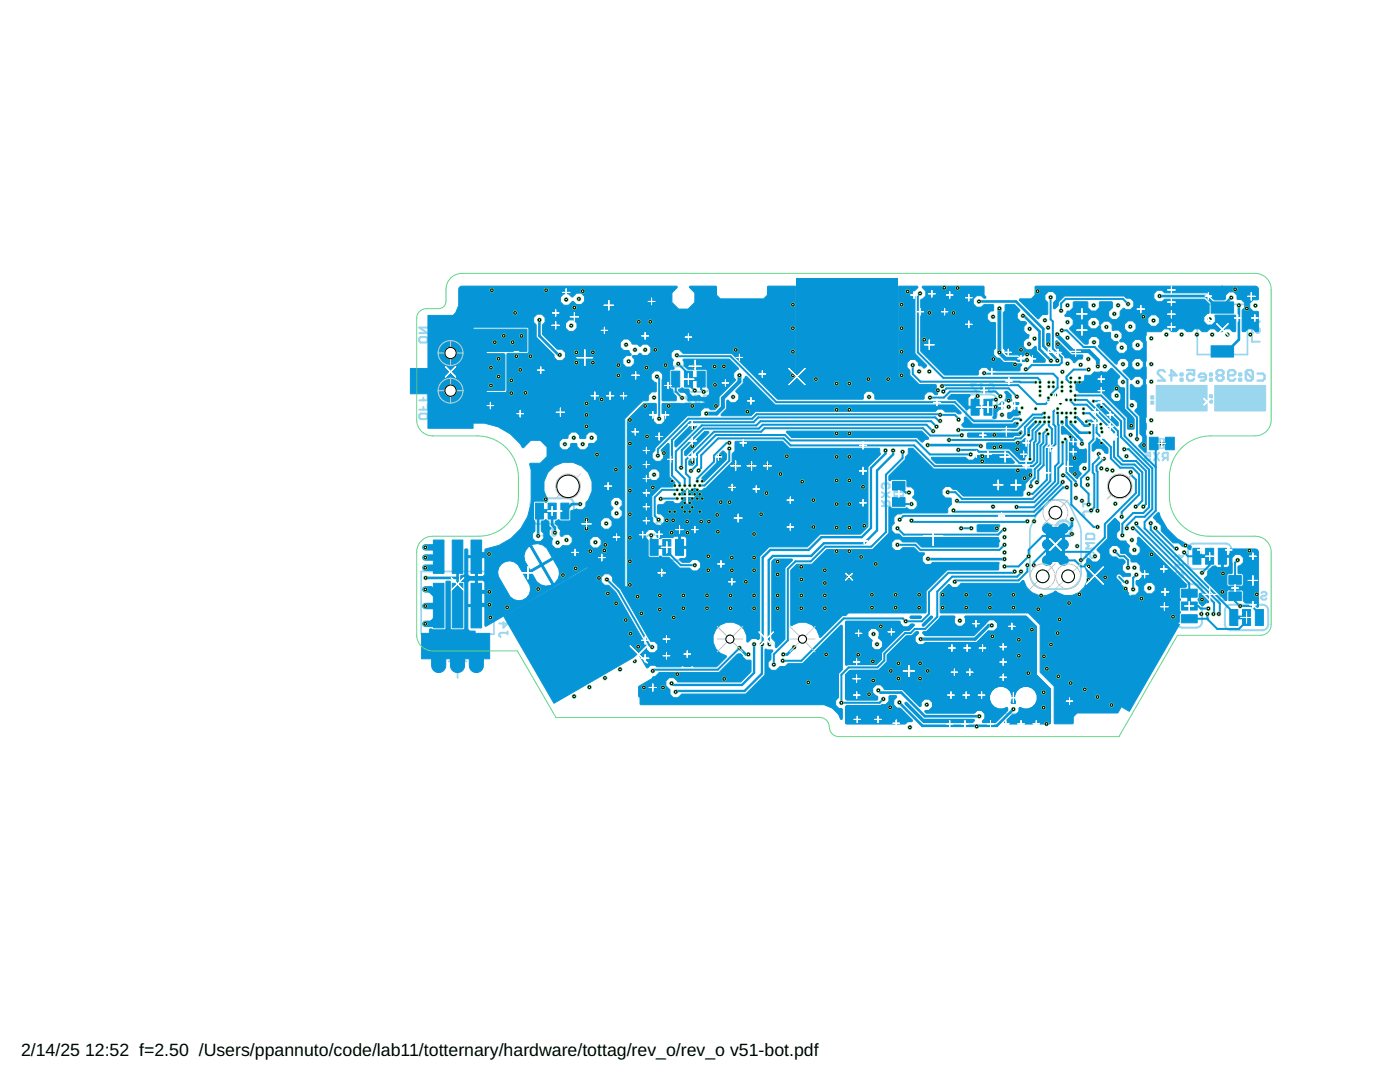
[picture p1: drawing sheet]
<svg xmlns="http://www.w3.org/2000/svg" width="279mm" height="216mm" viewBox="0 0 279 216" stroke-linecap="round" stroke-linejoin="round" font-family="sans-serif">
<defs><g id="words">
<g font-size="3.5">
<text x="4.2" y="210.7">2/14/25</text>
<text x="17" y="210.7">12:52 f=2.50 /Users/ppannuto/code/lab11/totternary/hardware/tottag/rev_o/rev_o v51-bot.pdf</text>
</g>
</g></defs>
<g fill="none" stroke="#fff" stroke-width=".2">
<path d="M112.2 58.4h1.5M113 57.6v1.5M121.5 60v1.8M130 59.5v1.3M135.7 59.4h1.4M136.4 58.7v1.3M181.8 58.9h1.2M182.4 58.2v1.3M185.3 58.6h1.3M186 58v1.3M188.9 58.9h1.3M189.5 58.2v1.3"/>
<path d="M192.7 59.4h1.3M193.3 58.7v1.3M233 57.8h1.5M233.8 57.1v1.5M233.8 59.5v1.5M240.5 59.1h1.3M241.2 58.4v1.3M249 59.1h1.5M249.7 58.4v1.5M88.9 73.2l2 2M90.9 73.2l-2 2M107.3 73.9h1.3"/>
<path d="M107.9 73.2v1.3M110.2 64.9h1.4M110.3 62.4h1.2M110.9 61.8v1.3M110.9 64.2v1.4M113.8 63.2h1.7M114.6 62.4v1.6M115.1 71.4h3.2M116.7 69.8v3.1M118 79h1.4M118.7 78.2v1.5M120 65.9h1.3"/>
<path d="M120.6 60.9h1.8M120.6 65.3v1.3M121 79h1.5M121.8 78.2v1.5M123.8 79h1.3M124.4 78.3v1.3M126.1 74.9h1.5M126.9 74.2v1.4M128.1 67h1.3M128.8 66.4v1.3M129.4 60.2h1.3M132.7 76.9h1.3"/>
<path d="M133.3 76.3v1.3M136.3 75.6h2.2M136.8 67.3h1.2M137.4 66.6v1.3M137.4 74.6v2.1M137.5 73.1h2.5M138.7 71.9v2.4M144.1 76.4h1.3M144.8 75.8v1.2M146.9 71.3h1.3M147.6 70.7v1.3M149.2 80h1.3"/>
<path d="M149.9 79.3v1.3M151.5 74.6h1.3M152.1 74v1.3M157.4 73.5l3.3 3.3M160.7 73.5l-3.3 3.3M183 62.2h1.3M183.7 61.6v1.2M184.5 68.8h1.9M185.5 67.8v1.9M187 79.7v1.2M187.9 62.2h1.2M188.5 61.6v1.2"/>
<path d="M192.7 64.7h1.3M193.3 64.1v1.3M195.7 77.9h1.3M196.4 77.3v1.3M197.3 74.1h1.3M197.9 73.5v1.3M200.6 70.3h1.3M200.7 76h1.3M201.2 69.7v1.3M201.4 75.4v1.3M203.1 71.6h1.3M203.8 71v1.2"/>
<path d="M205.4 71.6h1.3M206.1 71v1.2M208.6 70.3h1.3M209.2 69.7v1.3M210.5 70.3h1.3M210.6 78.6v3.2M211.1 69.7v1.3M213.6 70.1h2M214.7 69.1v2M214.9 62.6h2M214.9 65.9h2M215.9 61.6v2"/>
<path d="M215.9 64.9v2M219.2 75.6h1.2M219.2 77.9h1.2M219.8 75v1.3M219.8 77.3v1.3M219.8 79.6v1.3M226.9 61.7h1.5M227.7 60.9v1.5M233 62.7h1.5M233 65.2h1.5M233 60.3h1.5M233.8 62v1.4"/>
<path d="M233.8 64.5v1.5M240.3 79.6l1.2 1.2M240.5 64h1.3M241.2 63.3v1.3M241.5 79.6l-1.2 1.2M242.8 64.6l2.3 2.3M245.1 64.6l-2.3 2.3M246.4 63.5h1.2M247 62.8v1.3M249.8 63.5h1.3M250.4 62.8v1.3M97.2 80.9h1.3"/>
<path d="M97.9 80.3v1.3M103.2 82.5h1.3M103.8 81.9v1.3M106.2 90.1h1.4M106.9 89.5v1.3M111 82.3h1.7M111.8 81.4v1.7M120.7 97h1.4M121.4 96.3v1.4M126.1 86.1h1.3M126.8 85.5v1.3M128.4 98.3h1.2"/>
<path d="M128.4 89.9h1.2M128.4 92.7h1.2M128.4 95.5h1.2M129 89.3v1.2M129 92.1v1.2M129 94.8v1.3M129 97.7v1.3M129.6 82.8h1.3M130.3 82.1v1.3M130.9 87.1h1.3M131.6 86.4v1.4M132.2 82.8h1.3"/>
<path d="M132.8 82.1v1.3M133.2 91.7h1.3M133.8 91v1.3M135.8 99h2.7M137.1 97.7v2.7M137.4 91.2h1.6M137.4 84.8h1.6M137.4 88h1.6M138.2 84v1.6M138.2 87.2v1.6M138.2 90.4v1.6M142.7 91.2h1.3"/>
<path d="M143.4 90.5v1.3M145.5 97.3h1.3M145.8 92.9h2M146.1 96.6v1.3M146.8 92v1.9M147.7 88.4h1.3M148.3 87.7v1.3M149.1 92.9h1.8M150 92.1v1.7M150.3 97.6h1.3M150.9 96.9v1.3M152.4 92.9h1.5"/>
<path d="M153.2 92.2v1.5M157.1 99.8h1.3M157.7 99.2v1.3M171.5 94h1.5M171.5 88.9h1.5M172.2 88.2v1.4M172.2 93.2v1.5M172.2 99.7v1.3M178.7 98.5h1.3M179.4 97.9v1.3M186.3 80.3h1.3M194.2 90.7h1.3"/>
<path d="M194.8 81.3h3.5M194.9 90v1.3M195.5 86.8h1.3M195.9 80.2v2.1M196.2 86.2v1.3M196.5 90.7h1.3M197.2 80.2v2.2M197.2 90v1.3M198.2 96.8h2M199.2 95.8v1.9M199.3 81h1.3M199.6 91.2h2"/>
<path d="M199.9 86.1h1.9M200 80.4v1.2M200.6 90.1v2.1M200.9 85.2v1.8M201.8 96.8h2M201.9 81h1.2M202.5 80.4v1.2M202.8 95.8v2M203.6 90.7h1.3M204.2 92.9h1.2M204.2 88.4h1.2M204.3 90v1.3"/>
<path d="M204.8 87.7v1.3M204.8 92.3v1.3M207.6 94.3h2M208.6 93.3v2M208.8 89.3h1.7M209 80.2h3.2M209.6 88.4v1.7M212 93.1h2M213 92.1v2M213.6 90.1h1.2M213.6 88.1h1.2M214.2 87.5v1.3"/>
<path d="M214.2 89.5v1.3M218 82.2h1.2M218 84.4h1.3M218.6 81.6v1.2M218.7 83.8v1.3M219.2 80.2h1.2M219.2 87.4h1.2M219.4 90.9h1.3M219.8 86.7v1.3M220 90.3v1.2M220.9 85.1h1.3M220.9 82.8h1.3"/>
<path d="M221.6 82.1v1.3M221.6 84.4v1.3M221.7 87.2h1.2M222.3 86.6v1.2M231.2 88.5h1.4M231.9 87.8v1.4M90.1 115.3l2.4 2.5M92.5 115.3l-2.4 2.5M104.2 114.3h2.4M105.4 113.1v2.4M109.3 102h2.8M110.2 101.1v1.7"/>
<path d="M111.5 101.3v1.3M114.1 110.2h1.3M114.8 109.6v1.3M116.1 104.5h1.9M117.1 103.6v1.8M119.4 111.3h1.4M120.1 110.6v1.3M122.4 107.2h1.3M123 106.6v1.2M127.6 106.7h1.3M128.2 106v1.3M128.4 101.1h1.2"/>
<path d="M128.4 103.9h1.2M129 100.5v1.2M129 103.3v1.2M130.9 106.6h1.3M131.3 114.3h1.5M131.6 106v1.3M132 109.2h2.2M132.1 113.6v1.4M133.1 108.1v2.2M134.9 105.7h1.5M135.6 104.9v1.5M138 105.7h1.3"/>
<path d="M138.7 105v1.3M143.3 112.5h1.2M143.9 111.9v1.3M145.4 116.1h1.3M146 115.4v1.3M146.5 103.4h1.6M147.3 102.6v1.5M157.1 105.2h1.3M157.7 104.5v1.3M168.8 114.4l1.3 1.3M170.1 114.4l-1.3 1.3M171.6 100.3h1.3"/>
<path d="M171.9 107.9h1.2M172.5 107.3v1.3M184.3 106.9h3.9M186.2 105v3.9M199.2 103h1.3M199.9 102.3v1.3M209.4 107.4l2.4 2.5M211.8 107.4l-2.4 2.5M216.8 113.1l3.4 3.4M220.2 113.1l-3.4 3.4M227.7 114.6h1.5M228.4 113.8v1.5"/>
<path d="M231.6 113.5h1.3M231.8 118.1h1.4M232.2 112.9v1.3M232.5 117.4v1.5M239 109.7h1.3M239.6 109.1v1.3M240.1 118.6h2.6M240.6 111h1.6M241.4 110.2v1.6M241.4 117.3v2.6M244.6 109.7h1.3M245.2 109.1v1.3"/>
<path d="M245.8 117.3h1.3M246.5 116.7v1.3M249.1 115.8h1.9M249.4 111h1.3M250 110.4v1.2M250 114.9v1.9M125.8 128.9l3.4 3.4M128 131.3h1.5M128 127.8h1.5M128.8 127v1.5M128.8 130.6v1.5M129.2 128.9l-3.4 3.4"/>
<path d="M129.6 137.2h1.4M130.3 136.5v1.4M132.4 127.5h1.3M132.4 130.8h1.3M133 126.9v1.3M133 130.2v1.3M136.5 130.5h1.3M137.2 129.9v1.2M151.5 126.1l2.8 2.8M154.3 126.1l-2.8 2.8M170.2 135.4h1.5M170.3 132.1h1.3"/>
<path d="M170.3 138.7h1.3M170.7 126.4h1.3M170.9 131.4v1.3M170.9 134.7v1.4M171 138.1v1.2M171.3 125.8v1.2M177.2 126.1h1.3M177.9 125.4v1.3M180.3 133.9h2.2M181.4 132.8v2.2M189.1 138.7h1.3M189.3 129.3h1.3"/>
<path d="M189.8 138.1v1.2M189.8 134.1h1.3M190 128.7v1.2M190.5 133.5v1.3M192.2 138.7h1.3M192.4 129.3h1.3M192.8 138.1v1.2M192.9 134.1h1.3M193 128.7v1.2M193.5 133.5v1.3M194.1 124.4h1.3M194.8 123.8v1.3"/>
<path d="M195.2 138.7h1.3M195.4 129.3h1.3M195.9 138.1v1.2M196.1 128.7v1.2M199.6 135.1h1.3M199.6 132.1h1.3M199.6 129.1h1.3M200.2 128.4v1.3M200.2 131.5v1.2M200.2 134.5v1.3M201.3 139.2h1.9M201.3 125h1.3"/>
<path d="M201.9 124.4v1.2M202.2 138.2v2M212.8 139.9h1.3M213.4 139.3v1.2M231.6 121.1h1.5M232.4 120.3v1.5M236.5 120.9h1.7M237.3 120v1.8M247.7 123.2h2.2M248.8 122.1v2.2M249.4 120.7h1.3M250 120v1.3"/>
<path d="M170.5 143.6h1.2M171.1 142.9v1.3M174.6 143.6h1.3M175.2 142.9v1.3M178.2 144.3h1.3M178.9 143.7v1.2M188.9 144.4h1.3M189.5 143.8v1.3M191.9 144.4h1.3M192.6 143.8v1.3M197 144.4h1.3M197.7 143.8v1.3"/>
<path d="M200.1 144.4h1.3M200.7 143.8v1.3M203.1 144.4h1.3M203.8 143.8v1.3M206.2 144.4h1.3M206.8 143.8v1.3"/>
</g>
<g fill="none" stroke="#9bd7ef" stroke-width=".4">
<path d="M137.9 79.2l-.3-.2h-.5l-.3 .2v.3l1.1 1h-1.1M138.6 79h.5M138.9 79v1.2l.2 .3h.3l.2-.3M140.4 79.2l.2-.2h.5l.3 .2v.3l-.3 .2h-.5l-.2 .3v.2l.2 .3h.5l.3-.3M194.8 76.7h-1v.2l1 1v.3M195.6 76.7h.5M195.8 76.7v1.2l.3 .3h.2l.3-.3M197.3 76.9l.3-.2h.5l.2 .2v.3l-.2 .2h-.5l-.3 .3v.2l.3 .3h.5l.2-.3M249.9 67.2v1h1.5M249.9 63.6v1.1M249.9 64.2h1.5l-.5 .5M251.1 65.4l.3 .3v.5l-.3 .2h-.2l-.3-.2v-.5l-.2-.3h-.3l-.2 .3v.5l.2 .2"/>
<path d="M176 100l.5 .5M176 98.2l1.5 1M176.7 96.7l.3-.2h.3l.2 .2v.5l-.2 .3M176.7 96.7l-.2-.2h-.3l-.2 .2v.5l.2 .3M176.7 96.7v.3M177.5 98.2l-1.5 1M228.5 90.3h1v.8l-.5-.3h-.2l-.3 .3v.5l.3 .3h.5l.2-.3M230.3 90.3l1 1.6M231.3 90.3l-1 1.6M232.5 91.4l-.5 .5M233 91.4h-.7l-.3-.3v-.5l.3-.3h.7v1.6M107 119.2l.5 .9-.1 .8-.8-.2-.6-1"/>
<path d="M108.2 106.9h1M109.2 105.9l-.5-.6v1.6M109.6 117.6l.7-.4 .8 1.4-.7 .4h-.3l-.6-1zM110 105.3h.5M110.2 105.3v1.3l.3 .3h.2l.3-.3M111 116.8l.8 1.5 .2-2 .8 1.4M111.7 105.6l.3-.3h.5l.3 .3v.3l-.3 .2h-.5l-.3 .3v.2l.3 .3h.5l.3-.3M112.8 116.1l.1-.4 .4-.2 .4 .1 .6 .9-.1 .4-.5 .3-.4-.1-.3-.5 .5-.3M131.3 104.9h.2M131.3 104.9l-.3 .3v.2l.3 .3h.5l.2-.3M132 104.4l-.2-.3h-.5l-.3 .3v.2l.3 .3M132.7 104.1h.5"/>
<path d="M133 104.1v1.3l.2 .3h.3l.3-.3M134.5 104.4l.2-.3h.6l.2 .3v.2l-.2 .3h-.6l-.2 .3v.2l.2 .3h.6l.2-.3M176 101h1.5v-.8l-.2-.2h-.6l-.2 .2v.8M216.2 100.1v1M216.2 100.6h1.5l-.5 .5M217.7 102.1h-1.3l-.2 .2v.3l.2 .2M217.7 101.8v.5M232.2 119.1l.3-.3h.3l.2 .3v.7h-.5l-.3-.2zM233.8 118.8l-.3 .5-.5 .5M235.3 110.7v1l.8-.7h-1.6M235.8 114.2l.3 .2v.6l-.3 .2h-.2l-.3-.2v-.6l-.2-.2h-.3l-.3 .2v.6l.3 .2M236.1 112.4v.6"/>
<path d="M236.1 112.7h-1.3l-.3 .3v.2l.3 .3M242.9 119.8h1.5v-.8l-.3-.2h-.5l-.2 .2v.8M242.9 118.8l.5 .5M242.9 117l1.5 1M243.6 115.3v1l.8-.8h-1.5M244.4 117l-1.5 1M248.2 118.1h1v.8l-.5-.3h-.2l-.3 .3v.5l.3 .2h.5l.2-.2M250 118.1h.5M250.2 118.1v1.3l.3 .2h.2l.3-.2M251.7 118.4l.3-.3h.5l.3 .3v.2l-.3 .3h-.5l-.3 .2v.3l.3 .2h.5l.3-.2M100.5 124.1v1.1l.8-.8h-1.7M101.3 126.3h-1.4l-.3 .3v.2l.3 .3"/>
<path d="M101.3 126v.6M101.7 122.3l.8 1.4M102.1 122l-.9 .5M104.2 121.8l-1 .5M104.6 122.5l-.6-1-.7-.2-.2 .8 .5 .9M104.7 120.5l.7-.4 .8 1.5-.7 .4-.4-.1-.1-.3 .1-.4h-.4l-.1-.3zM105.8 120.8l-.7 .4M233.5 122.3l.3 .3v.5l-.3 .3h-.2l-.3-.3v-.5l-.2-.3h-.3l-.3 .3v.5l.3 .3M233.8 120.6v.5M233.8 120.8h-1.3l-.3 .3v.2l.3 .3"/>
</g>
<g fill="none" stroke="#9bd6ef" stroke-width=".4">
<path d="M83.7 67.5l.2-.3h1.1l.3 .3v.6l-.3 .2h-1.1l-.2-.2zM84.5 79.3v.6M85.3 78.8v1.1h-1.6M85.3 65.4h-1.6l1.6 1.1h-1.6M133.5 73.4l.7-.3h6.4l.5 .1 .4 .4 .2 .7v2.7l-.1 .6-.3 .4-.7 .2-6.9-.1-.5-.5-.1-.6v-3zM193.1 79.1l.4-.3 .5-.1h3.8l.7 .3 .3 .4 .1 .5v2.8l-.2 .7-.4 .3-.5 .1h-3.8l-.7-.3-.3-.4-.2-.4v-2.8zM83.7 82.8l.2-.3h1.1l.3 .3v.6l-.3 .2h-1.1l-.2-.2zM84.5 81.2v.5M85.3 80.6v1.1h-1.6M106.1 99.9l.4-.4 .5-.1h6.4l.5 .1 .4 .4 .2 .4-.1 3.6-.3 .4-.7 .2h-6.4l-.5-.1-.4-.3-.2-.5v-3zM129 107.1l.4-.3 .5-.1 6.9 .1 .4 .3 .2 .5-.1 3.5-.5 .6-.6 .1-6.8-.1-.4-.4-.2-.4v-3.1zM216.7 106.8l.3-.3h1.1l.3 .3v.8h-1.7z"/>
<path d="M218.1 110.2l.3 .3v.6l-.3 .2h-.3l-.2-.2v-.6l-.3-.3h-.3l-.3 .3v.6l.3 .2M218.4 108.4h-1.7l.6 .5-.6 .6h1.7M235 117l.4-.3 .5-.1h2.8l.8 .2 .3 .4 .1 6.9-.1 .5-.6 .5-.5 .1h-2.8l-.7-.2-.3-.4-.1-6.9zM237.3 108.9l.4-.3 .5-.1 6.9 .1 .4 .3 .2 .4-.1 3.6-.5 .5-.5 .1-6.9-.1-.4-.3-.2-.5v-3zM244.7 121.1l.4-.3 .5-.1 6.9 .1 .4 .3 .2 .7v2.8l-.1 .5-.3 .4-.7 .3h-6.4l-.5-.2-.4-.3-.2-.7v-2.8z"/>
</g>
<g fill="none" stroke="#9bd6ef" stroke-width=".47">
<path d="M229.8 79.1h.3v.4h-.3zM232.5 74.2l-.4-.3h-.7l-.3 .3v.3l1.4 1.4h-1.4M233.4 74.9h1.4l-1-1v2M235.6 74.5h.4v.4h-.4zM235.6 75.6h.4v.3h-.4zM236.9 73.9h1.4v1l-.7-.4h-.3l-.4 .4v.7l.4 .3h.7l.3-.3M240.7 75.2h-1.4v-.3l.3-.4h.7l.4 .4v.7l-.4 .3h-.7M241.5 74.5h.3v.4h-.3zM241.5 75.6h.3v.3h-.3zM241.5 78.9h.3v.4h-.3zM241.5 80h.3v.3h-.3zM243.1 74.9l-.3 .3v.4l.3 .3h.7l.4-.3v-.4l-.4-.3"/>
<path d="M243.1 74.9l-.3-.4v-.3l.3-.3h.7l.4 .3v.3l-.4 .4M243.1 74.9h.7M245.1 74.9h1.1l.3-.4v-.3l-.3-.3h-.7l-.4 .3v1.4l.4 .3h.7l.3-.3M247.3 74.5h.4v.4h-.4zM247.3 75.6h.4v.3h-.4zM248.6 74.2v1.4l.4 .3h.7l.3-.3M248.6 74.2l.4-.3h.7l.3 .3v1.4M248.6 74.2l1.4 1.4M251 74.5h1l.4 .4v.7l-.4 .3h-1M229.8 80.2h.3v.3h-.3z"/>
</g>
<g fill="#9bd6ef" stroke="#9bd6ef" stroke-width=".2">
<path d="M242.4 76.9h10.2v5.1h-10.2z"/>
<path d="M230.7 76.9h10.2v5.1h-10.2z"/>
<path d="M245.5 116.8h1.9v1.1h-1.9z"/>
<path d="M231.3 87.5h1.1v2h-1.1z"/>
<path d="M178.4 98h1.9v1.1h-1.9z"/>
</g>
<path d="M86.3 66.9v7.3h-3.8v3.7h3.8v3.5M88.9 65.6h2M93.5 73.9v4.3M88.9 82.8h2" fill="none" stroke="#9bd6ef" stroke-width=".51"/>
<g fill="#9bd6ef" stroke="#9bd6ef" stroke-width=".2">
<path d="M210.9 104.4a1.75 1.75 0 0 1 2.8 .1 1.75 1.75 0 0 1-.9 2.6 1.75 1.75 0 0 1-2.3-1.6h.3a1.42 1.42 0 0 1 2-1.3 1.42 1.42 0 0 1 .3 2.3 1.42 1.42 0 0 1-2.3-.7v-.3h-.3z" fill-rule="evenodd"/>
<circle cx="92.2" cy="78.5" r=".5"/>
</g>
<path d="M242.7 58.2h2.5M243.9 57v2.5M239 60.7h10v10h-10zM84.1 114h14.5v12.5h-3.2v1.9h-8.2v-1.9h-3.1zM208 100.4a1.63 1.63 0 0 1 1.3-.7h2.7a1.64 1.64 0 0 1 1.4 .9l2 4.2 .3 .9 .1 8.7a3.2 3.2 0 0 1-3.2 3.1h-3.9a3.2 3.2 0 0 1-3.2-3.1v-8.7l.3-.9zM91.3 130.3v5M91.3 130.3l1.8 1.7M91.3 130.3l-1.7 1.7M197.8 137l.8-.6 .9-.3 5-.1a3.2 3.2 0 0 1 3.1 3.2 3.2 3.2 0 0 1-3.1 3.2h-4.5a3.2 3.2 0 0 1-2.9-2 3.2 3.2 0 0 1 .7-3.4z" fill="none" stroke="#9bd6ef" stroke-width=".34"/>
<g fill="#0696d7" stroke="#0696d7" stroke-width=".2">
<path d="M85.4 62.9h9v4.2h2.6v14.2h-2.6v4.2h-9v-6.9h-3.5v-5.1h3.5z" fill-rule="evenodd"/>
<path d="M84.1 126.4h13.6v5.1h-1.2a2.7 2.7 0 0 1-.3 2.2 1.41 1.41 0 0 1-1.6 .4 1.41 1.41 0 0 1-.9-1.3v-1.3h-1a2.7 2.7 0 0 1-.3 2.2 1.41 1.41 0 0 1-1.6 .4 1.41 1.41 0 0 1-.9-1.3v-1.3h-.9a2.7 2.7 0 0 1-.3 2.2 1.41 1.41 0 0 1-1.6 .4 1.41 1.41 0 0 1-1-1.3v-1.3h-2z" fill-rule="evenodd"/>
<path d="M208.9 105.3h3.5v6.7h-3.5z" fill-rule="evenodd"/>
<path d="M181.7 123v.2l.1 .2h1.8a.23 .23 0 0 0 .3-.2 .23 .23 0 0 0-.2-.3zM168.9 134.5l-.1 4.9 .2 .3h6l.1-.7-.3-.1-.7-.7v-.9l.7-.7h1l.8 1h3.5l3.4 3.4 .3-.1v-.8l.7-.6h.9l.7 .6v1l-.7 .7h-.8v.2l.3 .3h9.5l.6-.5h.9l.7 .6v1l-.5 .5v.2l2.5 .1 2.4-2.4 .1-.4-.1-.2a2.3 2.3 0 0 1-3.5-1.2 2.3 2.3 0 0 1 2.1-3 2.3 2.3 0 0 1 2.4 2.7l-.1 .6h.7a2.59 2.59 0 0 1 1.7-3.3 2.32 2.32 0 0 1 2.7 2.7 2.32 2.32 0 0 1-3.5 1.5l-.1 .8-.7 .7h-.8l-1.4 1.4v.3h8.9l.2-.1v-6.9l-2.8-2.8v-9.6l-2.1-2.1h-11.9l-.2 .2 .1 .3v.9l-.7 .7h-.9l-.7-.7v-.9l.2-.3-.2-.1h-2.7l-.1 .3-2.7 2.8h-.7v.2l.4 .5h9.7l3.1-3.2h1l.7 .7v1l-.7 .6h-1.2l-2.3 2.3h-10.2l-.5 .5h-.9l-.7-.7v-.9l.7-.8-.1-.2h-.4l-.8 .8h-1.2l-3.7 3.7v1.4l-1.7 1.8h-5.7zM184.1 124.6a.22 .22 0 0 0 0 .3 .22 .22 0 0 0 .4 0l1.5-1.6a.22 .22 0 0 0 0-.3 .22 .22 0 0 0-.3 0zM168.9 124l-.1 8.5 .2 .2 5.9-.1 1-1v-1.4l4.5-4.5h1.1l.9-1-.1-.2h-.4l-.7 .6h-.9l-.7-.7v-.3l-.2-.1zM173.2 126l.7-.6h.9l.7 .6-.2 1.3 .9 .8v.9l-.7 .7h-.9l-.7-.7 .1-1.2-.8-.8zM168.9 140.9l-.1 3.3 .1 .2h11.7l.5-.4 1-.1-.1-.2-2.3-2.3-.7-.1-.7-.7v-.9l.6-.6-.1-.2h-1.3l-.1 1.1-.6 .6h-.8l-.2 .2zM180.7 140.2v.3l3.6 3.7h9.7l.4-.4-.1-.3h-10l-3.3-3.3z" fill-rule="evenodd"/>
<path d="M91.7 57.4l-.2 .3v3.2a4.3 4.3 0 0 1-3.1 3.3v2l-.2 .2h-2.3l-.2 .2v15.2l.2 .1h2.3l.2 .3v2l.2 .2h2.7l.1-.2v-2l.2-.3h2.3l.3 .3v2.2a10.8 10.8 0 0 1 10.2 4.9l1.5-1.4h1.9l1.4 1.3v1.9l-1.4 1.3h-1.9l-.2 .2 .3 1.2v6.7l-.7 2.6a11.1 11.1 0 0 1-8.5 6.5v1.3h-3.4l-.1-1.2-.4-.2-.1 .2v4.9l-.3 .2h-.4l-.2 .2 .1 .9 .5 .1 .3 .2v9.2l-.3 .3h-2.4l-.2-.3v-9.3l-.1-.1h-.6l-.2 .2v9.2l-.2 .3h-2.5a.35 .35 0 0 0-.3-.2 .35 .35 0 0 0-.3 .2l.1 1.3 .5 .3h6.7l1.9-1.1-.2-.3h-1l-.3-.3v-4.6h3.4v3.8l.2 .1 20.3-11.8 11.8 20.1 .2 .1 .5-.6h1l.3 .4h4.7l.2-.2a2.57 2.57 0 0 1-.9-3.9 2.57 2.57 0 0 1 4-.1 2.57 2.57 0 0 1-.8 3.9l.2 .3 4.5-.1 1.9-1.9 .1-.2a3.4 3.4 0 0 1-2.7-4 3.4 3.4 0 0 1 4-2.7 3.4 3.4 0 0 1 2.8 3.9h.3l.6-.7h1l.3 .2 .3-.3v-16.3l1.9-1.9h7.6l2.6-2.5 8.1-.1 1.4-1.5v-11.9l2.5-2.4-.1-1.1-.2-.1h-17.8l-1.5-1.4h-9.3l-.1 .1v1.8l-.6 .6v1.6l-5.3 5.3h-.3l-.4 .4h-.9l-.6-.5-.5 .5h-1.8l-.5 .7 .4 .5v.8l-.6 .6h-.9l-.5-.4h-1.1l-.8 .6-1 .1-.1 1.6 .7 .1 .7 .7v1l-.7 .6h-1l-.6-.6v-.8l-.2-.2v-4.2l1.8-1.8h2.4l.3-.4 .1-.5-1.2-1.2v-6.6h-.3l-1.2 1.3 .4 .6v1l-.6 .7h-1l-.6-.7v-1l.5-.5v-.5l6.5-6.4h2.5l.1-1 .7-.6h.9l.5 .4 .8-.1 .8-.8v-1.7l3.3-3.3-.4-.5v-1l1-.8-1.9-1.9h-9.1l-.1 .1 .2 .3v.8l.8 .8h1.1l.3 .2 .3-.2h1.9l.2 .2v3.3l.5 .5v1l-.7 .6h-.9l-.6-.4-.3 .2h-.9l-.7-.7-.1-.8h-1l-.3-.2-.6 .3-.1 .2 .4 .3 .8 .1 .7 .6v.9l.1 .2h3l.6 .5h-8.8l-.1 .2v1.7l.6 .7v.9l-.7 .7h-.9l-.7-.7v-.9l.6-.7-.1-1.9h-2.4l-3.3 3.3v33.3h-.5v-33.6l3.5-3.5 1.1-.1 .1-1 .7-.7 .9-.1v-1.7l-.4-.1-.6-.7v-.9l.6-.7h1l.6 .7v.9l-.1 .2 .1 4.1h2.7l.1-.8-.7-.7-.1-.7-.5-.3v-3.5l.2-.2h.5l.2-.2-.4-.4v-1l.2-.2-.5-.5v-1l.7-.7h1l.8 .8h9.6l9.3 9.2h16.8l.2-.2v-.8l.7-.6h.9l.7 .6v.8l.2 .2h9.5l.1-.2v-.6l.7-.7h1l.5 .6h.4l.1-.9-.2-.4-.1-.7-3.4-.1-1.8-1.8v-1l-.6-.6v-.9l.7-.7h.9l.7 .7 .1 .5 .5 .1 .5 .4h.2l.3-.4-2.3-2.4v-11.4l-.1-.2v-.9l.6-.7v-.3h-3.6l-.2 .1v17.9h-20.5v-17.8l-.1-.2h-5.4l-.1 .2v1.6l-.8 .7h-8.6l-.8-.7v-1.6l-.1-.2h-5.2v.3l1 1v1.9l-1.4 1.4h-1.9l-1.3-1.4v-1.9l1.1-1-.2-.3h-42.8zM111.8 59.3l.7-.7h1l.7 .7 .9-.8h.9l.7 .7v.9l-.7 .7h-.9l-.8-.7-.8 .8h-1l-.7-.7zM106.5 63.4l.7-.7h.9l.7 .7v.9l-.5 .6v1.8l2.9 2.9 1 .1 .7 .7v.9l-.7 .7h-1l-.6-.7-.1-.5-3.5-3.5v-2.4l-.5-.6zM91.4 63.4l.2-.2h2.3l.3 .2v1.7l.2 .2h10.9l.2 .4v4.4l-.3 .4h-3.8l-.2 .1v7.3l-.3 .4h-4.1l-.2-.4v-3.5l-.1-.1-3.7-.1-.3-.2v-.6l-.2-.1-1.4 .7-.1 .3a3.9 3.9 0 0 1 2.8 4.2l3 .1 .2 .2v2.1l-.2 .2h-3.1l-.2-.2v-.7l-.2-.2a3.8 3.8 0 0 1-6.3 .1 3.8 3.8 0 0 1 2.3-5.8v-.2a3.7 3.7 0 0 1-2.5-5.4 3.7 3.7 0 0 1 5.9-.9l.2-.2-.1-1.1-1-.1-.2-.2zM118.1 65.9a2.55 2.55 0 0 1 5.1 0 2.55 2.55 0 0 1-5.1 0zM112.8 65a1.24 1.24 0 0 1 2.4 0 1.24 1.24 0 0 1-2.4 0zM123.8 68.3l.7-.7h.9l.7 .7v.3l1.1 .1 .5 .4 .6-.4h.9l.7 .6v1l-.7 .7h-.9l-.6-.5-.5 .5h-.9l-.1 .2 .4 .4v1l-.7 .6h-.9l-.7-.6v-1l.7-.6 .9-.1 .1-.2-.4-.4-.1-.3-1-.1-.7-.6zM111.6 88.1l.7-.6 1-.1 .1-.5 .6-.7h1l.7 .7v.5l.1 .1 1.1-.1v-.5l.7-.7h.9l.7 .7v.9l-.7 .7-1 .1-.1 .5-.6 .7h-1l-.7-.7v-.5l-.1-.1-1.1 .1v.5l-.7 .7h-.9l-.7-.7zM109.3 94.3a4.9 4.9 0 0 1 7.1-1.1 4.9 4.9 0 0 1 .5 7.1v.7l-.6 .7h-1l-.2-.2-1.1 .4-.1 1.8-.2 .2h-1.9l-.3-.2-.6 .3-.1 .5 1.1 1.3v1.2h.3l.4-.4h.9l.7 .7v.9l-.7 .7-1.1-.1-.7 .6h-.9l-.7-.7v-.9l.2-.3-.7-.7v-1l.3-.5-.3-.3-.1-.9-.5-.4-.4 .2-.5 .1-.1 .1v1.8l.5 .6v.9l-.6 .7h-1l-.7-.7v-.9l.6-.6v-1.8l-.3-.4v-3.5l.2-.2h1.9l.3 .2 .4-.4a5 5 0 0 1 0-5.5zM129.3 94.7a1.25 1.25 0 0 1 2.5 0 1.25 1.25 0 0 1-2.5 0zM121.9 99.9l.7-.7h.9l.7 .7v1l-.5 .5 .5 .5v1l-.7 .7h-.9l-.7-.7v-1l.5-.5-.5-.5zM119.8 104.5a1.24 1.24 0 0 1 2.4 0 1.24 1.24 0 0 1-2.4 0zM128.8 106.3l.7-.6h.9l.7 .6 .1 .9 .6 .3 .3-.3 2.1 .1 .4-.3h.8v2.4h1.6v1.7l-.3 .3-1 .1v.3l.4 .4h1.4l.7-.6h.9l.7 .7v1l-.7 .6h-.9l-.6-.5h-2l-2.1-2.2h-1.4l-.3-.3-.3 .3h-1.9l-.2-.2v-3.1l-.6-.6zM135.8 107h.9l.3 .4v1.6h-1.2zM117.6 108.2a1.25 1.25 0 0 1 2.5 0 1.25 1.25 0 0 1-2.5 0zM106.1 108.8a2.47 2.47 0 0 1 3 .6l1.1 1.9-2 1.2zM105.4 109.1l.3-.1 2.2 3.6-2.1 1.2-1.1-1.9-.1-1 .2-1zM95.3 111.3h1.5v3.4l-.4 .3h-1.1zM93.4 111.3h1.5v3.7h-1.2l-.3-.3zM108.4 112.8l2-1.2 1.1 1.9a2.47 2.47 0 0 1-1 3zM100.1 112.5a2.33 2.33 0 0 1 3.3 .2l2.4 4.1a2.33 2.33 0 0 1-1.1 2.8 2.33 2.33 0 0 1-2.9-.5l-2.4-4.1-.1-.9 .3-.9zM106 114.2l2-1.2 2.2 3.7a2.47 2.47 0 0 1-3.1-.6zM120 115.2l.7-.7h.9l.7 .7v.8l1.6 1.7 5.9 10.2 .8 .1 .7 .6v1l-.7 .7h-.9l-.7-.7v-.8l-6.1-10.5-1.4-1.5h-.8l-.7-.7zM93.4 116.1l.3-.3h1.2v4.9h-1.5zM95.3 115.8h1.1l.4 .3v4.6h-1.5zM184.1 57.2v.2l.7 .7v.9l-1.1 .9 .1 10.2 4.8 4.7h6.5l.2-.8 .6-.7h1l.7 .7h5.8l.2-.1v-.7l.3-.4-.1-.2h-.9l-.3-.3h-2.3l-.8-.8h-.5l-.7-.7v-1l.4-.4v-4.9l-.1-.1-.9-.1-.7-.6v-1l.7-.6 .6-.2v-1l-.2-.1h-1.7l-.5 .5h-1l-.7-.7v-.9l.7-.7h1l.4 .5a.25 .25 0 0 0 .3 0 .25 .25 0 0 0 .1-.3l-.3-.3v-1.6l-.2-.2zM203.5 59.7v.3l3.7 3.6 .9-.8h.8l.2-.2v-2.2l-.6-.6v-1l.7-.6h1l.6 .6v1l-.5 .6v1l.2 .2 .7-.7v-.6l1.2-1.2h12l.4 .4h.8l.7 .7v.9l-.7 .7h-.9l-.4-.3h-.2l-.5 .7-.1 .9-.6 .7h-1l-.6-.7v-.9l.7-.9v-.9l-.2-.2h-2.3l-.1 1.2-.7 .7h-.9l-.7-.7v-1l-.1-.2h-2.7l-.1 1.2-.7 .7h-.5l-.1 .4-.4 .5 .1 .1h.9l.7 .7v1l-.7 .6v.2l2.9 3h.7l.1-.8 .7-.7h.9l.7 .7v1l-.3 .2 .1 .2 3.3 3.4h.3l.1-.4 .6-.7h1l.7 .7v.9l-.7 .7h-.4l-.1 .2 1.5 1.7h.3l.7-.6h.9l.7 .7v.9l-.7 .7h-.9l-.7-.7h-.3v2.8l.1 .2h.7l.6 .7v.9l-.5 .7 1 1v3.5l.6 .6v1l-.8 .8 1.3 1.4 .2-.2v-3.1l-.2-.2v-.9l.2-.2v-1.2l-.2-.2v-.9l.2-.2v-6.4l-.2-.2v-.9l.2-.2v-2.2l-.2-.2 .2-4.9-.2-.2v-1l.2-.8h2.8l.7-.6h.9l.7 .6h.9l.5-.6h1l.6 .6h.9l.6-.6h.9l.7 .6h.9l.5-.6h1l.6 .6h.9l.6-.6h.9l.7 .6h.4l.1-.2v-2.9l-.1-.2h-3.9l-.1 .2v1.1l-.6 .7h-1l-.6-.7v-1l1-.8v-1.8l-.9-.9h-7.9l-.6 .5h-.9l-.7-.7v-.9l.7-.7h.9l.6 .5h8.4l1.4 1.4 2 .1 .3-.3v-.7l.7-.7h.9l.7 .7v.8l.8 .1 .7 .6v1l-.5 .6v4.1l.6 .1 .6-.6h.9l.7 .6h.3l.1-.2v-3.8l-1-.1-.7-.7v-.9l.7-.7h.9l.1-.1v-2l-.1-.3-.4-.3h-43.8l-.2 .2v1.6l-.8 .7zM229 64a1.25 1.25 0 0 1 2.5 0 1.25 1.25 0 0 1-2.5 0zM217.1 64l.7-.7h.9l.7 .7 .1 .7 .8-.6h1l.7 .7v1.1h1.3l.6 .6v1l-.4 .6 .8 .1 .7 .7v.9l-.7 .7h-.9l-.7-.7v-.9l.5-.6-.9-.1-.7-.7v-1.2l-1.3 .1-.6-.7-.2-.7-.8 .6h-.9l-.7-.6zM224.3 65.2a1.25 1.25 0 0 1 2.5 0 1.25 1.25 0 0 1-2.5 0zM225.8 68.9a1.25 1.25 0 0 1 2.5 0 1.25 1.25 0 0 1-2.5 0zM225.8 72.7a1.25 1.25 0 0 1 2.5 0 1.25 1.25 0 0 1-2.5 0zM200.6 60.8v1.2l-.4 .5v6.9l.4 .4 .1 .7 .3 .3h2.3l.3 .3h.5l.4-.4h1l.6 .7 .1 .9 2.3-.1v-.5l-1.7-1.8v-.8h-.3l-.7 .7h-.9l-.7-.7v-.9l.7-.7 .4-.1 .1-.5-1.1-.8v-1l.6-.7-.3-.2h-.9l-.7-.7v-1l.5-.5v-.2l-1-1zM208.9 66.6v2.1l.5 .5 .2-.2v-2.3l-.2-.2zM210.8 68l-.1 1.3 1.8 1.8v.3h1l.9 1 .8-.7 .8-.1 .1-.7-2.3-.1-2.8-2.8zM214.8 76.4l-.1 1.4 .8 .5h4.5l5 5.1 .1 2.2h1.2v-2.1l-1.9-1.9v-4.1l-.8-.1-.6-.7v-.9l.5-.7-1.5-1.6h-.3l-.7 .8h-1l-.2-.2-.2 .2-1.1-.1-.8 .7h-1.1l-.1 .9-.6 .6zM221.6 79a1.25 1.25 0 0 1 2.5 0 1.25 1.25 0 0 1-2.5 0zM148.8 75.1l-.5 .7v.7l-1.4 1.5 .5 .7v1l-.6 .7h-1l-.5-.6-.2 .1-.1 1.7-1 1v.4h5.8l1-.9h35.8l.5-.5h1l.6 .6h2.1l.4 .4h.5l.1-.2-1.6-1.6h-35.5l-5.7-5.7zM200.6 78.1l-.1 .2 .3 .3v1l-.2 .2v.2h1.3l-.2-1.2-.7-.7zM189.2 79.3l.1 .3 1.5 .1 2.1 2.1 .2-.1 .1-.3h1.6v-.3h-1.6v-1.7l.4-.4-.1-.3h-3.6zM198.4 80.9l-.1 2.1-.2 .3 .2 .2h.3l.2-.2v-1l.7-.7h.6v-.9l.2-.4-.4-.1-.7 .7zM202.3 80.4l.1 1.3-.6 .6-.6 .1-.1 .9 .1 .2h.5l.5-.5h.9l.6-.3-.7-.9v-.8l.3-.6-.1-.1zM219 80.7l-.1 .3 3.9 4 .3-.1v-.7l-3.6-3.5zM192.5 83.3v.9l-.6 .6 .5 .5h10.3l.5-.5-.6-.6-.4 .4h-8.1l-1.3-1.3zM211.8 84l-.1 .4a.25 .25 0 0 0 .2 .2 .25 .25 0 0 0 .3-.1l-.1-.5zM134.7 88v1l.2 .2 4.1-4.1v-.2h-1.1zM211.9 85.1v1.5h1.1l.6 .6v.8l-.2 .3v5.7l1.4 1.4 .2 .1 .8-1-.5-.6v-.9l.6-.7 .9-.1v-2.5l-.2-.1-.2 .1h-1l-.6-.7v-1.3l-2.6-2.6zM193.1 86.5v.5l.2 .2h8.8l.4-.3h1l.4-.5 .1-.3-.3-.1-.5 .4zM157 86.1v.2l1.1 1h24.9l1 .9 .7-.5h.5l.1-.2-1.4-1.5zM136.7 90l-.1 .7 .2 .2 4.6-4.5v-.3h-.8zM218.8 87.4v.5l-.8 .8v1.2l.2 .1 .6-.5h1l.8 .9a.3 .3 0 0 0 .5-.1v-.9l-2-2zM197 88.4l-.1 1 .1 .2h4.5l2.2 2.2 .8-.1v-.5l.5-.5v-2.7l-.4-.4-.7 .5h-1l-.3 .3zM181.3 89.5v1.1l-.6 .6v.5l-3.3 3.2v.9l.2 .1 .3-.2h2.9l.2 .2v1.2h.9l.6 .7v1l-.4 .4 .9 .9v.9l-.6 .7h-1l-.5-.4-3 .1-.3-.3-.2 .1v5.2l-3.3 3.3h-9l-3.1 2.9h-3.1l-1.1 1.3v10.8l.2 .1a3.5 3.5 0 0 1 5.6 2.4l.2-.1 4.3-4.3h.7l.5-.5h15.4l.1-.2v-4.2l4.2-4.2h10.1l.2-.1 .1-1.2-.2-.2h-13l-.5 .5h-1l-.6-.7v-1l.4-.6-1.1-.1-1-1h-2.2l-.6 .6h-1l-.6-.7v-1l.6-.6h1l.6 .5h2.7l1.1 1.1h15.1l.2-.2v-.8l.2-.3-.4-.7h-19l-.7-.6-.8-.1-.6-.6v-1l.5-.6-.1-1.1 .7-.7h.7l.3-.1 8.9-.1 .1-.9 .8-.8-.1-1-.1-.2h-1l-.7-.7v-1l.7-.6h.9l.6 .5h.7l1.4 1.4h11.7l.2-.9 .4-.5v-1.1l1.3-1.4v-1.5h-19.6l-4.1-4.1zM143.1 91.1v1.3l-3 3 .1 .6 .2 .1h.2l4.4-4.4-.1-1.1-.5-.6h-.2zM185.9 91.3v.3l1 .8h15.3l.2-.2-1.5-1.5h-5.8l-.2 .1v.3l-.7 .7h-.9l-.7-.6zM137.5 91.9v.9h.7l.3-.4v-1.1l-.2-.1zM230.3 103.1l-.1 .2 .7 .8 .8 .8 .1 1.1 2.3 2.3h1.2l.7 .8h.8l.6 .6 .3-.1v-.6a10.4 10.4 0 0 1-6.4-6.7h-.3zM187.7 118.2l-.1 3.9 .1 .2h17.5l2.4 2.4v9.4l2.8 2.8v7.4l.2 .1h3.4l.2-.2v-1.2l.8-.7h8l.7-1.1-.1-.2-15.1-8.8 10-17.4 6.5 3.8 .2-.1-.2-.4-.1-.8h-.5l-.7-.7v-.3l-.9-1v-.4l.3-.4h.5l.6 .6 1.4-.2v-.4l-.9-.1-.7-.6v-1l.5-.5v-.3l-.4-.4h-.9l-.4-.5h-.8l-.7-.6v-1l.7-.7h.9l.7 .7 .1 .9h.9l1.1 1.1 .1 .6h1.1l.6 .7 .1 1 .3 .4v1l-.6 .6h-.5l-.1 .2v.6l.6 .5v1l-.7 .7h-.8v.3l8.9 5.1 .7-.1v-1.6l.2-.3-.2-.3v-1.9l.2-.4-.2-.3v-1.9l.2-.2h1l.2-.2-.1-.4-9.4-9.4-.3 .1v.9l-.1 .3 .6 .8v.9l-.6 .7h-1l-.6-.7v-.9l.1-.4-.7-.7v-.2l-1.2-.1-.7-.6v-1l.6-.6v-1.3l-.8-1-.2 .1-1.3 1.3v2.7l-2.2 2.1 .8 .9v1l-.7 .6h-1l-.6-.6-.3-.1-.2 .3v.5l-.5 .5a3.9 3.9 0 0 1-.6 5.2 3.9 3.9 0 0 1-5.2 0 3.9 3.9 0 0 1-6.4-2.1l-.7 .6h-11.6l-.9 .8h-.9l-.7-.6zM228.2 117.4a1.24 1.24 0 0 1 2.4 0 1.24 1.24 0 0 1-2.4 0zM195.1 104.8l-.1 1.1 .2 .2h3.8l.3-.4v-.5l.2-.3-.2-.2zM243.8 110.8v2.4h-.9l-.4-.3-.5 .1-1 1v.8l-.6 .6v.3l4.2 4.1 .2-.1 .1-1.8 .2-.2h2.8l.2 .2 .1 2.1 .4 .3h1.4l.8 .8 .2 .1 .1-.2v-10.8l-.1-.4-.5-.3h-4.9l-.2 .2v1.1zM245.9 111.3l.6-.7h1l.6 .7v.9l-.6 .7h-.3l-.1 .2v1.3l.8 .1 .2 .2v2.1l-.2 .2h-2.8l-.2-.2v-2.1l.2-.2h.7l.1-.2zM244.1 111.2h1.3v1.7l-.4 .3h-.9zM154.1 112l-.1 15.3 .7 .8v.9l.2 .2 1.8-1.7v-14.2l1.5-1.6-.2-.2h-3.4zM239.4 118.4l-.1 .9-.2 .3 .2 .4v.3l.5 .5h.3l.6-.5 .5-.1v-.2l-1.6-1.6zM168.8 134.6l-.1 4.8 .3 .3h6l.1-.7-.3-.1-.7-.7v-.9l.7-.7h1l.8 1h3.5l3.4 3.4 .3-.1v-.8l.7-.6h.9l.7 .6v1l-.7 .7h-.8v.2l.3 .3h9.5l.6-.5h.9l.7 .6v1l-.5 .5v.2l2.5 .1 2.4-2.4 .1-.4-.1-.2a2.3 2.3 0 0 1-3.5-1.2 2.3 2.3 0 0 1 2.1-3 2.3 2.3 0 0 1 2.4 2.7l-.1 .6h.7a2.59 2.59 0 0 1 1.7-3.3 2.32 2.32 0 0 1 2.7 2.7 2.32 2.32 0 0 1-3.5 1.5l-.1 .8-.7 .7h-.8l-1.4 1.4v.3h8.9l.2-.1v-6.9l-2.8-2.8v-9.6l-2.1-2.1h-11.9l-.2 .2 .1 .3v.9l-.7 .7h-.9l-.7-.7v-.9l.2-.3-.2-.1h-2.7l-.1 .3-2.7 2.8h-.7v.2l.4 .5h9.7l3.1-3.2h1l.7 .7v1l-.7 .6h-1.2l-2.3 2.3h-10.2l-.5 .5h-.9l-.7-.7v-.9l.7-.8-.1-.2h-.4l-.8 .8h-1.2l-3.7 3.7v1.4l-1.7 1.8h-5.7zM181.7 123v.2l.1 .2h1.8a.23 .23 0 0 0 .3-.2 .23 .23 0 0 0-.2-.3zM184.1 124.6a.22 .22 0 0 0 0 .3 .22 .22 0 0 0 .4 0l1.5-1.6a.22 .22 0 0 0 0-.3 .22 .22 0 0 0-.3 0zM168.8 124l-.1 8.5 .2 .2 .2-.1h5.8l1-1v-1.4l4.5-4.5h1.1l.9-1-.1-.2h-.4l-.7 .6h-.9l-.7-.7v-.3l-.2-.1zM173.2 126l.7-.6h.9l.7 .6-.2 1.3 .9 .8v.9l-.7 .7h-.9l-.7-.7 .1-1.2-.8-.8zM127.5 137l-.1 1.8 .3 .4v1.2l.2 .2h36.6a4.4 4.4 0 0 1 3.3 3l.3-.2v-1.9l-.7-.1-.6-.7v-.9l.5-.7v-4.7l.8-.8v-8.7l-.1-.1h-.2l-7.6 7.6h-2.9l-.6 .6h-1l-.8 .8h-.9l-.7-.7v-1l.6-.5v-1.3l.3-.5-1.5-.2v5.1l-3.9 3.8h-12.7l-.8 .7h-.9l-.7-.6v-1l-.8-.8v-.9l.7-.7h.9l.9 .9h12.4l2.1-2.2v-2.1l-1-.1-.7-.6v-.3a.7 .7 0 0 0-1.1-.2l-3.6 3.6h-11.9l-.8 .8h-.5v.3zM168.8 141l-.1 3.2 .2 .2h11.7l.5-.4 1-.1-.1-.2-2.3-2.3-.7-.1-.7-.7v-.9l.6-.6-.1-.2h-1.3l-.1 1.1-.6 .6h-.8l-.2 .2h-6.8zM180.7 140.2v.3l3.6 3.7h9.7l.4-.4-.1-.3h-10l-3.3-3.3z" fill-rule="evenodd"/>
<path d="M93.7 70.6h7v7.3h-3.7v-4l-4-.1-.1-1.1 .7-1.5z" fill-rule="evenodd"/>
<path d="M93.1 66.5l.8-.1 .3-.2v-.5h11l-.1 4.4h-1.3l-.3-.2h-.9l-.2 .2h-8.8v-.4a4.3 4.3 0 0 1-.5-3.2z" fill-rule="evenodd"/>
<circle cx="120.6" cy="65.9" r="2.5"/>
<circle cx="137.2" cy="130.5" r="2.5"/>
<circle cx="120.6" cy="65.9" r="1.25"/>
<circle cx="137.2" cy="130.5" r="1.25"/>
<circle cx="212.2" cy="105.5" r=".99"/>
<circle cx="209" cy="105.5" r=".99"/>
<circle cx="209" cy="108.6" r=".99"/>
<circle cx="212.2" cy="108.6" r=".99"/>
<circle cx="212.2" cy="111.8" r=".99"/>
<circle cx="209" cy="111.8" r=".99"/>
</g>
<g fill="#0696d7" stroke="#0696d7" stroke-width=".2">
<path d="M159 55.6h20.1v19.5h-20.1z"/>
<path d="M218.5 114.8l16.9 9.8-10 17.3-16.9-9.7z"/>
<path d="M100.5 123l17-9.8 10 17.4-16.9 9.7z"/>
<path d="M93.7 79h2.7v1.7h-2.7z"/>
<path d="M93.7 71.5h2.7v1.7h-2.7z"/>
<path d="M93.7 67.7h2.7v1.7h-2.7z"/>
<path d="M86 63.6h2v2.5h-2z"/>
<path d="M86 82.3h2v2.5h-2z"/>
<path d="M91.8 82.3h2v2.5h-2z"/>
<path d="M91.8 63.6h2v2.5h-2z"/>
<path d="M94 116.4h2.1v8.9h-2.1z"/>
<path d="M90.3 116.4h2.1v8.9h-2.1z"/>
<path d="M86.5 116.4h2.1v8.9h-2.1z"/>
<path d="M94 107.8h2.1v6.6h-2.1z"/>
<path d="M90.3 107.8h2.1v6.6h-2.1z"/>
<path d="M86.5 107.8h2.1v6.6h-2.1z"/>
<path d="M111.9 100.4h1.6v3.2h-1.6z"/>
<path d="M109.4 100.4h1.6v3.2h-1.6z"/>
<path d="M106.8 100.4h1.7v3.2h-1.7z"/>
<path d="M241.7 69h4.5v2.2h-4.5z"/>
<path d="M241.7 60.2h4.5v2.3h-4.5z"/>
<path d="M245.2 114.9h2.5v1.7h-2.5z"/>
<path d="M245.2 118.1h2.5v1.7h-2.5z"/>
<path d="M232.6 87.2h1.8v2.5h-1.8z"/>
<path d="M229.4 87.2h1.7v2.5h-1.7z"/>
<path d="M134 74.1h1.7v3.1h-1.7z"/>
<path d="M136.6 74.1h1.6v3.1h-1.6z"/>
<path d="M139.1 74.1h1.6v3.1h-1.6z"/>
<path d="M134.8 107.6h1.6v3.2h-1.6z"/>
<path d="M132.3 107.6h1.6v3.2h-1.6z"/>
<path d="M129.7 107.6h1.6v3.2h-1.6z"/>
<path d="M178.1 99.3h2.5v1.7h-2.5z"/>
<path d="M178.1 96.1h2.5v1.7h-2.5z"/>
<path d="M250.5 121.6h1.6v3.2h-1.6z"/>
<path d="M248 121.6h1.6v3.2h-1.6z"/>
<path d="M245.4 121.6h1.6v3.2h-1.6z"/>
<path d="M235.8 122.7h3.1v1.6h-3.1z"/>
<path d="M235.8 120.1h3.1v1.6h-3.1z"/>
<path d="M235.8 117.6h3.1v1.6h-3.1z"/>
<path d="M243.1 109.4h1.7v3.2h-1.7z"/>
<path d="M240.6 109.4h1.6v3.2h-1.6z"/>
<path d="M238.1 109.4h1.6v3.2h-1.6z"/>
<path d="M196.4 79.7h1.6v3.1h-1.6z"/>
<path d="M193.8 79.7h1.6v3.1h-1.6z"/>
</g>
<path d="M137.4 75.6h2.5M194.6 81.3h2.6M107.7 102h2.5M130.5 109.2h2.6M237.3 118.4v2.5M238.9 111h2.5M197.9 124.8h-.5l-2.8 2.7h-10.9M246.2 123.2h2.6" fill="none" stroke="#0696d7" stroke-width=".66"/>
<path d="M147.6 74.9v1.3l-3.3 3.3v1.8l-1.3 1.2h-2.1M199.5 61.6v8.8l1.2 1.2h2.2l.3 .2h1.8M199.5 61.6h.1M211 66.7v.3l3.1 3.1h3.2l1.8 1.7v1.3M87.5 111.1v1.7M97.6 110.6h-2.5v.5M97.7 118.1h-2.6v2.7M95.1 120.7h2.6M208.3 141.2v2.7l.6 .5" fill="none" stroke="#0696d7" stroke-width=".78"/>
<g fill="none" stroke="#0696d7" stroke-width=".53">
<path d="M231.4 59.1h9.2l2.3 2.3h1v-.2l1.8-1.8M107.7 63.8v3.2l3.8 3.8h.2M195.4 60.2h7.4l5.4 5.4v3.4l2.8 3M204.2 63h.1l3.2 3.1v3.6l2.2 2.3M217.3 76.4l1 1.1h4.5l1.1 1v2.8l1.9 1.9v1.7M247.2 60.9v6.9l-2.3 2.3h-1M185.1 88.8h10.5l.1 .2M206.7 84.2l-1.4 1.4v1.2M212.8 83.3v1.5l2.3 2.3M213.7 84.2v.4l1.8 1.7h1.9M214.6 83.3h.3l1.6 1.6h.7l.2-.2M215.1 87.1h.1"/>
<path d="M215.1 87.1l.8 .8v.7M84.9 115.3h6.4M87.5 119.2v3.9M87.5 111.1l-.1 .2M91.3 111.1v9.7M95.1 111.1v9.7M107.7 102l-.3 .2v4.7M110.2 102v2.7l.5 .6v1M115.8 100.6h-1.7l-1.4 1.4M185.2 111.5l15.3 .1M213.9 103.6v1.3l-.5 .6h-1.2M87.5 120.8v.1"/>
<path d="M147.6 129.3l1.2 1.3h.6M158.5 129.2l-1.4 1.4h-.8M175.3 137.8l.4 .4h4.2l4.7 4.7h10.8M179.5 140.2l4.6 4.6h14.8l3.3-3.3M194.9 144.8v.1"/>
</g>
<g fill="none" stroke="#0696d7" stroke-width=".4">
<path d="M183.6 58.5l-.4 .5v11.3l5.1 5.1h18.8l.5 .5v.4M209.7 59.3v4.4l.4 .5v5.4l1.8 1.7v1l-.5 .6h-5.5l-.8 .8h-.4M131.1 75.1l.5 .5v7.9M134.9 75.6v2.5l1.2 1.3M135.1 70.9l.2 .2h10.5l9.1 9.1h35.6l3.9 3.9h7.5l.5-.6h1.1l.2 .3M135.4 72.6l2 2M137.4 74.5v2.2l1.3 1.2M139.9 75.6v2.1l.5 .5M182.2 72.9v1.7l1.5 1.6h19.8l.1 .1h3.1M188 77l.2-.1h15l3.7 3.7h1.8l.5-.5v-.7M188.3 78.1l.6-.6h12.4l1.6 1.6M195.1 79l-.5 .5v1.8"/>
<path d="M196.4 74.4l.1 .2h13.7l.9 .9v1.9l-1.3 1.4M198.8 79.7h-.8l-.8 .9v.7M199.6 79.1l-.9-1h-9.1l-1.2 1.2h-2.8M211.9 65.9h1l3.3 3.3h2.3l6.5 6.6v5.6l1.9 1.9v4.3M213.7 79.8v.3l.7 .7h2.5l5.4 5.4v5l1.6 1.5h2.5l1.6 1.6v5.6l-1.3 1.2M214.6 76.3h2.5l.2 .1M214.6 78.9h5.2l4.6 4.7v3.4l6.3 6.2M214.6 79.8h2.3l6.2 6.2v4.9l1.1 1.1h2.5l2 2v6.6l-.5 .5M217.3 73.7h-3l-1.4 1.4v.6l.5 .6h.3M225.1 60.7l-1-1.1h-11.4l-.9 .9v1.5M135.1 99.5h-3.2M135.1 97.7h-3l-1.4 1.5v3.7l.7 .8"/>
<path d="M145.5 89.5v2.4l-4.9 5h-.9M145.5 88.4h-.5l-2.5 2.5v1.2l-3.4 3.4v.5M179.4 96.9l1.3 1.4h.7M180.1 90.1v1.3l-3.3 3.3v11.5l-2.9 2.9h-9.2l-2.9 2.9h-3.1l-1.5 1.5v14.3l-2.8 2.8v2M186.2 86l-1.3-1.2h-32.7l-.8 .7h-11l-4.3 4.3v3.4l-.2 .1M186.9 85.1l-1.1-1h-34l-.9 .8h-10.8l-5.2 5.2v3.6l1.8 1.8v1.4M187.6 84h-.2l-.7-.7h-35.4l-.9 .9h-12.7l-3.6 3.6v7.1l1.5 1.5v.5M191.3 83.7v-.2l-.8-.7h-2.9l-.1-.1h-36.5l-.9 .8h-12.7l-6.1 6.1v1.3M191.9 86.8l-6.2 .1-1.5-1.5h-31.6l-.7 .7h-9.4l-5.6 5.6v2.8l.7 .8v1.6M193.7 90.7h-8.1l-2.8-2.8h-25.1l-1-1.1h-13.8l-3.8 3.8v2.2l-1.2 1.2M207.5 86.5v1.7l-.5 .4v3.6l-.8 .8h-19.7l-4.1-4.1h-24.6l-1.4-1.4h-13.1l-3.4 3.3v2.6l-.5 .5M207.6 84.2l-.1 .3-1.4 1.4v1.7l-.6 .5v3.5"/>
<path d="M208.4 84.2v.3l-1.7 1.7v1.8l-.3 .3v3.6l-.5 .5h-2.4l-2.3-2.3h-5.8l-.4-.3h-3.8M208.4 83.3l-2 .1-1.9 1.9v1.4l-.8 .8h-1l-.3 .3h-13M208.4 82.4l-.5 .3h-1.8l-3.1 3.1h-11.7M208.9 85.8l-.7 .7v1.8l-.6 .6v3.6l-1.1 1.1v1.8l-.8 .7v.9M209.2 86.6l-.3 .3v1.7l-.6 .6v3.6l-1.1 1.1v2.1l-.3 .2M209.3 84.2v.8l.6 .6v2.8l-1 1.1v6.2l-2.8 2.8h-.8M211.1 82.4v2.3l.2 .1v7.6l-.7 .7v3l-4.2 4.1h-15.1l-.3-.3M211.1 81.6h-.3l-.6 .5v2.6l.4 .4v3.5l-1 1v6.4l-3.5 3.5h-14.1l-1.3-1.3h-1.6M212.1 88.3v4.2l-.9 .9v3l-4.8 4.8h-3.5M212.1 96.2l-.3 .2v.2l-5.4 5.5h-15.9l-.2-.2M212.2 94.8h.3l1.3 1.3v4.6l4.5 4.5h.7M212.6 87.6l.3 .3v6.4l1.8 1.8v.7"/>
<path d="M212.9 97.3h-.7l-5.7 5.6h-26.2l-.7 .8M216.2 82.5h1.2l1.4 1.4v2.4l2.9 2.9v2.3l1.8 1.8h2.5l1.3 1.4v4l-3.4 3.5v.9M216.8 84.1l.2-.2h.8l.4 .5v3.3l-.8 .8v5.3l-1.7 1.7v1.5l1.6 1.5v2.1M218.2 80.1h1.5l4 4v3.1l6.3 6.2v8.2l-1.6 1.5h-1.7l-1.8 1.8v.5M219.3 90.6v.8l-1.2 1.2v1.7l.3 .3v6.6l-.6 .7M220.3 91.5l-1.5 1.5v1l.2 .1v7.8M224.4 89.6h.9l4 4.1v7.5l-1.1 1.2h-2.1l-2.1 2.1v2.3M225.6 94.2v.5l1.1 1v2.7l-6.2 6.2v2.7l-4.5 4.5h-.3M230.3 88.5l.4 .4v13l-2.3 2.2v1.3l15 15v1.9l-.2 .2M233.5 88.5l-1.6 .1M121.1 115.6l2.3 2.3 6.2 10.9 .6 .3M130 106.8v1.8l.5 .6"/>
<path d="M133.1 109.2v.8l2.8 2.8h2.8M179.1 105.4l1.3 1.3h18.8l1-1h.3M179.1 108.7h3.6l1 1h15.8l1-1M179.4 100.2l.4 .4h2.1M181.9 103.9l.3 .2h22.7l.1-.1M191.8 105.4h2M202.5 114l-.3 .3h-12.9l-3.9 3.9v4.3l-1.5 1.5h-3.1l-.6-.6h-11.8l-8.5 8.4h-3.7M203.8 114v.3l-.8 .8h-13l-3 2.9v5.1l-2.4 2.4h-2l-.9 .8h-1.1l-4.1 4.2v1.3l-1.4 1.4h-5.7l-1.5 1.4v5.6h7.6l.8-.7M205 112.8v1.2l-1.7 1.8h-12.5l-.3 .3M209 105.5h.9l1.5 1.4h2.2l.3-.3M209 108.6v.9l-2.7 2.8v.5M212.2 111.8h2.3l1.2 1.2h1.6"/>
<path d="M212.2 108.6h-.5l-1.7-1.7h-1.9l-2.8 2.8v1.3l-2 2h-2.8M217.6 110.1h-6.8l-1.8 1.7M222.5 110l1 1h.9l.7 .8v1.5M223.3 115.1l1.1 1h.5M226.1 105.4h.2l11 11v2M226.8 104.5v.3l15.5 15.5v2.1l-.1 .1M226.8 114.7l-.7 .6v2.3M229.7 104.4v1.3l16.5 16.6v.9M230.6 105.3v.3l3.9 3.9h.3M236.3 110.2l.8 .8h1.8M241.4 111v1.8l-1.5 1.5M246.5 119v1l.9 .9h2.4l1.5 1.5v.8"/>
<path d="M247 111.8l-.5 .5v3.4M147.6 129.3l-4.3 4.3h-12.8l-.2 .3M237.3 120.9h1.8l.5 .5h1.6M241 122.5v1M248.8 123.2v.8l-1.6 1.5h-4.3l-1.8-1.8v-.2h-3.8"/>
</g>
<path d="M84.9 111.3h2.5M84.9 109.2h1.8l.8 .9v1M84.9 117.6h1l1.6 1.6M87.5 112.8l-.5 .5h-2.1M84.9 120.9h2.6M87.5 123.1l-1.3 1.4h-1.3" fill="none" stroke="#0696d7" stroke-width="1.3"/>
<path d="M176.7 89.9v.6l-2.9 2.9v11.9l-1.8 1.9h-8.1l-2.5 2.5h-7.6l-1.6 1.6v17.1l-.1 .1v5.9l-3.5 3.5h-13.6l-.1 .2M178.2 89.9v.8l-3.2 3.2v11.9l-2.5 2.6h-8.1l-2.5 2.5h-7.7l-.8 .9v16.6l.2 .1M150.5 128.5v5.8l-2.4 2.4h-13.8l-.3-.3" fill="none" stroke="#0696d7" stroke-width=".47"/>
<circle cx="127.4" cy="129.1" r=".38" fill="#62d987" stroke="#62d987" stroke-width=".2"/>
<circle cx="127.4" cy="129.1" r=".25" fill="#fff" stroke="#000" stroke-width=".2"/>
<circle cx="134.5" cy="123.2" r=".38" fill="#62d987" stroke="#62d987" stroke-width=".2"/>
<circle cx="134.5" cy="123.2" r=".25" fill="#fff" stroke="#000" stroke-width=".2"/>
<circle cx="205.9" cy="125.6" r=".38" fill="#62d987" stroke="#62d987" stroke-width=".2"/>
<circle cx="205.9" cy="125.6" r=".25" fill="#fff" stroke="#000" stroke-width=".2"/>
<circle cx="213.4" cy="120.3" r=".38" fill="#62d987" stroke="#62d987" stroke-width=".2"/>
<circle cx="213.4" cy="120.3" r=".25" fill="#fff" stroke="#000" stroke-width=".2"/>
<circle cx="162.8" cy="75.6" r=".38" fill="#62d987" stroke="#62d987" stroke-width=".2"/>
<circle cx="162.8" cy="75.6" r=".25" fill="#fff" stroke="#000" stroke-width=".2"/>
<circle cx="173.3" cy="75.6" r=".38" fill="#62d987" stroke="#62d987" stroke-width=".2"/>
<circle cx="173.3" cy="75.6" r=".25" fill="#fff" stroke="#000" stroke-width=".2"/>
<circle cx="128.8" cy="81" r=".38" fill="#62d987" stroke="#62d987" stroke-width=".2"/>
<circle cx="128.8" cy="81" r=".25" fill="#fff" stroke="#000" stroke-width=".2"/>
<circle cx="119.5" cy="115.3" r=".38" fill="#62d987" stroke="#62d987" stroke-width=".2"/>
<circle cx="119.5" cy="115.3" r=".25" fill="#fff" stroke="#000" stroke-width=".2"/>
<circle cx="215.4" cy="118.6" r=".38" fill="#62d987" stroke="#62d987" stroke-width=".2"/>
<circle cx="215.4" cy="118.6" r=".25" fill="#fff" stroke="#000" stroke-width=".2"/>
<circle cx="123.7" cy="133.6" r=".38" fill="#62d987" stroke="#62d987" stroke-width=".2"/>
<circle cx="123.7" cy="133.6" r=".25" fill="#fff" stroke="#000" stroke-width=".2"/>
<circle cx="120.7" cy="135.3" r=".38" fill="#62d987" stroke="#62d987" stroke-width=".2"/>
<circle cx="120.7" cy="135.3" r=".25" fill="#fff" stroke="#000" stroke-width=".2"/>
<circle cx="125.8" cy="126.4" r=".38" fill="#62d987" stroke="#62d987" stroke-width=".2"/>
<circle cx="125.8" cy="126.4" r=".25" fill="#fff" stroke="#000" stroke-width=".2"/>
<circle cx="161.3" cy="136.2" r=".38" fill="#62d987" stroke="#62d987" stroke-width=".2"/>
<circle cx="161.3" cy="136.2" r=".25" fill="#fff" stroke="#000" stroke-width=".2"/>
<circle cx="203.3" cy="130.8" r=".38" fill="#62d987" stroke="#62d987" stroke-width=".2"/>
<circle cx="203.3" cy="130.8" r=".25" fill="#fff" stroke="#000" stroke-width=".2"/>
<circle cx="203.3" cy="127.7" r=".38" fill="#62d987" stroke="#62d987" stroke-width=".2"/>
<circle cx="203.3" cy="127.7" r=".25" fill="#fff" stroke="#000" stroke-width=".2"/>
<circle cx="205.2" cy="134.3" r=".38" fill="#62d987" stroke="#62d987" stroke-width=".2"/>
<circle cx="205.2" cy="134.3" r=".25" fill="#fff" stroke="#000" stroke-width=".2"/>
<circle cx="114.9" cy="113.4" r=".38" fill="#62d987" stroke="#62d987" stroke-width=".2"/>
<circle cx="114.9" cy="113.4" r=".25" fill="#fff" stroke="#000" stroke-width=".2"/>
<circle cx="112.4" cy="114.7" r=".38" fill="#62d987" stroke="#62d987" stroke-width=".2"/>
<circle cx="112.4" cy="114.7" r=".25" fill="#fff" stroke="#000" stroke-width=".2"/>
<circle cx="107.4" cy="117.5" r=".38" fill="#62d987" stroke="#62d987" stroke-width=".2"/>
<circle cx="107.4" cy="117.5" r=".25" fill="#fff" stroke="#000" stroke-width=".2"/>
<circle cx="101.2" cy="121.2" r=".38" fill="#62d987" stroke="#62d987" stroke-width=".2"/>
<circle cx="101.2" cy="121.2" r=".25" fill="#fff" stroke="#000" stroke-width=".2"/>
<circle cx="97.9" cy="123.2" r=".38" fill="#62d987" stroke="#62d987" stroke-width=".2"/>
<circle cx="97.9" cy="123.2" r=".25" fill="#fff" stroke="#000" stroke-width=".2"/>
<circle cx="129.8" cy="64.2" r=".38" fill="#62d987" stroke="#62d987" stroke-width=".2"/>
<circle cx="129.8" cy="64.2" r=".25" fill="#fff" stroke="#000" stroke-width=".2"/>
<circle cx="177.2" cy="75.6" r=".38" fill="#62d987" stroke="#62d987" stroke-width=".2"/>
<circle cx="177.2" cy="75.6" r=".25" fill="#fff" stroke="#000" stroke-width=".2"/>
<circle cx="224.6" cy="117.5" r=".38" fill="#62d987" stroke="#62d987" stroke-width=".2"/>
<circle cx="224.6" cy="117.5" r=".25" fill="#fff" stroke="#000" stroke-width=".2"/>
<circle cx="227.8" cy="119.4" r=".38" fill="#62d987" stroke="#62d987" stroke-width=".2"/>
<circle cx="227.8" cy="119.4" r=".25" fill="#fff" stroke="#000" stroke-width=".2"/>
<circle cx="167" cy="76.5" r=".38" fill="#62d987" stroke="#62d987" stroke-width=".2"/>
<circle cx="167" cy="76.5" r=".25" fill="#fff" stroke="#000" stroke-width=".2"/>
<circle cx="169.5" cy="76.5" r=".38" fill="#62d987" stroke="#62d987" stroke-width=".2"/>
<circle cx="169.5" cy="76.5" r=".25" fill="#fff" stroke="#000" stroke-width=".2"/>
<circle cx="97.7" cy="120.7" r=".38" fill="#62d987" stroke="#62d987" stroke-width=".2"/>
<circle cx="97.7" cy="120.7" r=".25" fill="#fff" stroke="#000" stroke-width=".2"/>
<circle cx="117.6" cy="137.1" r=".38" fill="#62d987" stroke="#62d987" stroke-width=".2"/>
<circle cx="117.6" cy="137.1" r=".25" fill="#fff" stroke="#000" stroke-width=".2"/>
<circle cx="114.6" cy="139" r=".38" fill="#62d987" stroke="#62d987" stroke-width=".2"/>
<circle cx="114.6" cy="139" r=".25" fill="#fff" stroke="#000" stroke-width=".2"/>
<circle cx="117.8" cy="110" r=".38" fill="#62d987" stroke="#62d987" stroke-width=".2"/>
<circle cx="117.8" cy="110" r=".25" fill="#fff" stroke="#000" stroke-width=".2"/>
<circle cx="126.7" cy="131.9" r=".38" fill="#62d987" stroke="#62d987" stroke-width=".2"/>
<circle cx="126.7" cy="131.9" r=".25" fill="#fff" stroke="#000" stroke-width=".2"/>
<circle cx="132.3" cy="137.2" r=".38" fill="#62d987" stroke="#62d987" stroke-width=".2"/>
<circle cx="132.3" cy="137.2" r=".25" fill="#fff" stroke="#000" stroke-width=".2"/>
<circle cx="179.3" cy="132.4" r=".38" fill="#62d987" stroke="#62d987" stroke-width=".2"/>
<circle cx="179.3" cy="132.4" r=".25" fill="#fff" stroke="#000" stroke-width=".2"/>
<circle cx="181.3" cy="133.9" r=".38" fill="#62d987" stroke="#62d987" stroke-width=".2"/>
<circle cx="181.3" cy="133.9" r=".25" fill="#fff" stroke="#000" stroke-width=".2"/>
<circle cx="183.6" cy="135.4" r=".38" fill="#62d987" stroke="#62d987" stroke-width=".2"/>
<circle cx="183.6" cy="135.4" r=".25" fill="#fff" stroke="#000" stroke-width=".2"/>
<circle cx="177.8" cy="133.9" r=".38" fill="#62d987" stroke="#62d987" stroke-width=".2"/>
<circle cx="177.8" cy="133.9" r=".25" fill="#fff" stroke="#000" stroke-width=".2"/>
<circle cx="179.3" cy="135.4" r=".38" fill="#62d987" stroke="#62d987" stroke-width=".2"/>
<circle cx="179.3" cy="135.4" r=".25" fill="#fff" stroke="#000" stroke-width=".2"/>
<circle cx="185.1" cy="133.9" r=".38" fill="#62d987" stroke="#62d987" stroke-width=".2"/>
<circle cx="185.1" cy="133.9" r=".25" fill="#fff" stroke="#000" stroke-width=".2"/>
<circle cx="208.3" cy="138.1" r=".38" fill="#62d987" stroke="#62d987" stroke-width=".2"/>
<circle cx="208.3" cy="138.1" r=".25" fill="#fff" stroke="#000" stroke-width=".2"/>
<circle cx="208.3" cy="141.2" r=".38" fill="#62d987" stroke="#62d987" stroke-width=".2"/>
<circle cx="208.3" cy="141.2" r=".25" fill="#fff" stroke="#000" stroke-width=".2"/>
<circle cx="208.9" cy="144.4" r=".38" fill="#62d987" stroke="#62d987" stroke-width=".2"/>
<circle cx="208.9" cy="144.4" r=".25" fill="#fff" stroke="#000" stroke-width=".2"/>
<circle cx="128.5" cy="137.2" r=".38" fill="#62d987" stroke="#62d987" stroke-width=".2"/>
<circle cx="128.5" cy="137.2" r=".25" fill="#fff" stroke="#000" stroke-width=".2"/>
<circle cx="117.1" cy="103.7" r=".38" fill="#62d987" stroke="#62d987" stroke-width=".2"/>
<circle cx="117.1" cy="103.7" r=".25" fill="#fff" stroke="#000" stroke-width=".2"/>
<circle cx="117.1" cy="105.5" r=".38" fill="#62d987" stroke="#62d987" stroke-width=".2"/>
<circle cx="117.1" cy="105.5" r=".25" fill="#fff" stroke="#000" stroke-width=".2"/>
<circle cx="183.6" cy="132.4" r=".38" fill="#62d987" stroke="#62d987" stroke-width=".2"/>
<circle cx="183.6" cy="132.4" r=".25" fill="#fff" stroke="#000" stroke-width=".2"/>
<circle cx="135.2" cy="134.5" r=".38" fill="#62d987" stroke="#62d987" stroke-width=".2"/>
<circle cx="135.2" cy="134.5" r=".25" fill="#fff" stroke="#000" stroke-width=".2"/>
<circle cx="174.2" cy="132" r=".38" fill="#62d987" stroke="#62d987" stroke-width=".2"/>
<circle cx="174.2" cy="132" r=".25" fill="#fff" stroke="#000" stroke-width=".2"/>
<circle cx="164.9" cy="130.6" r=".38" fill="#62d987" stroke="#62d987" stroke-width=".2"/>
<circle cx="164.9" cy="130.6" r=".25" fill="#fff" stroke="#000" stroke-width=".2"/>
<circle cx="246.5" cy="57.7" r=".38" fill="#62d987" stroke="#62d987" stroke-width=".2"/>
<circle cx="246.5" cy="57.7" r=".25" fill="#fff" stroke="#000" stroke-width=".2"/>
<circle cx="198.1" cy="127" r=".38" fill="#62d987" stroke="#62d987" stroke-width=".2"/>
<circle cx="198.1" cy="127" r=".25" fill="#fff" stroke="#000" stroke-width=".2"/>
<circle cx="97.6" cy="110.6" r=".38" fill="#62d987" stroke="#62d987" stroke-width=".2"/>
<circle cx="97.6" cy="110.6" r=".25" fill="#fff" stroke="#000" stroke-width=".2"/>
<circle cx="97.7" cy="118.1" r=".38" fill="#62d987" stroke="#62d987" stroke-width=".2"/>
<circle cx="97.7" cy="118.1" r=".25" fill="#fff" stroke="#000" stroke-width=".2"/>
<circle cx="123" cy="120.4" r=".38" fill="#62d987" stroke="#62d987" stroke-width=".2"/>
<circle cx="123" cy="120.4" r=".25" fill="#fff" stroke="#000" stroke-width=".2"/>
<circle cx="121.3" cy="118.4" r=".38" fill="#62d987" stroke="#62d987" stroke-width=".2"/>
<circle cx="121.3" cy="118.4" r=".25" fill="#fff" stroke="#000" stroke-width=".2"/>
<circle cx="124.9" cy="123.7" r=".38" fill="#62d987" stroke="#62d987" stroke-width=".2"/>
<circle cx="124.9" cy="123.7" r=".25" fill="#fff" stroke="#000" stroke-width=".2"/>
<circle cx="169.4" cy="115.1" r=".38" fill="#62d987" stroke="#62d987" stroke-width=".2"/>
<circle cx="169.4" cy="115.1" r=".25" fill="#fff" stroke="#000" stroke-width=".2"/>
<circle cx="171.9" cy="111.1" r=".38" fill="#62d987" stroke="#62d987" stroke-width=".2"/>
<circle cx="171.9" cy="111.1" r=".25" fill="#fff" stroke="#000" stroke-width=".2"/>
<circle cx="120.8" cy="108.7" r=".38" fill="#62d987" stroke="#62d987" stroke-width=".2"/>
<circle cx="120.8" cy="108.7" r=".25" fill="#fff" stroke="#000" stroke-width=".2"/>
<circle cx="119.1" cy="90.7" r=".38" fill="#62d987" stroke="#62d987" stroke-width=".2"/>
<circle cx="119.1" cy="90.7" r=".25" fill="#fff" stroke="#000" stroke-width=".2"/>
<circle cx="115" cy="70.3" r=".38" fill="#62d987" stroke="#62d987" stroke-width=".2"/>
<circle cx="115" cy="70.3" r=".25" fill="#fff" stroke="#000" stroke-width=".2"/>
<circle cx="115" cy="72.3" r=".38" fill="#62d987" stroke="#62d987" stroke-width=".2"/>
<circle cx="115" cy="72.3" r=".25" fill="#fff" stroke="#000" stroke-width=".2"/>
<circle cx="118.3" cy="70.3" r=".38" fill="#62d987" stroke="#62d987" stroke-width=".2"/>
<circle cx="118.3" cy="70.3" r=".25" fill="#fff" stroke="#000" stroke-width=".2"/>
<circle cx="118.3" cy="72.3" r=".38" fill="#62d987" stroke="#62d987" stroke-width=".2"/>
<circle cx="118.3" cy="72.3" r=".25" fill="#fff" stroke="#000" stroke-width=".2"/>
<circle cx="123.4" cy="72.9" r=".38" fill="#62d987" stroke="#62d987" stroke-width=".2"/>
<circle cx="123.4" cy="72.9" r=".25" fill="#fff" stroke="#000" stroke-width=".2"/>
<circle cx="123.4" cy="74.9" r=".38" fill="#62d987" stroke="#62d987" stroke-width=".2"/>
<circle cx="123.4" cy="74.9" r=".25" fill="#fff" stroke="#000" stroke-width=".2"/>
<circle cx="98.2" cy="57.9" r=".38" fill="#62d987" stroke="#62d987" stroke-width=".2"/>
<circle cx="98.2" cy="57.9" r=".25" fill="#fff" stroke="#000" stroke-width=".2"/>
<circle cx="109" cy="57.9" r=".38" fill="#62d987" stroke="#62d987" stroke-width=".2"/>
<circle cx="109" cy="57.9" r=".25" fill="#fff" stroke="#000" stroke-width=".2"/>
<circle cx="102.8" cy="62.4" r=".38" fill="#62d987" stroke="#62d987" stroke-width=".2"/>
<circle cx="102.8" cy="62.4" r=".25" fill="#fff" stroke="#000" stroke-width=".2"/>
<circle cx="102" cy="75.9" r=".38" fill="#62d987" stroke="#62d987" stroke-width=".2"/>
<circle cx="102" cy="75.9" r=".25" fill="#fff" stroke="#000" stroke-width=".2"/>
<circle cx="105.9" cy="71.1" r=".38" fill="#62d987" stroke="#62d987" stroke-width=".2"/>
<circle cx="105.9" cy="71.1" r=".25" fill="#fff" stroke="#000" stroke-width=".2"/>
<circle cx="103.8" cy="73.8" r=".38" fill="#62d987" stroke="#62d987" stroke-width=".2"/>
<circle cx="103.8" cy="73.8" r=".25" fill="#fff" stroke="#000" stroke-width=".2"/>
<circle cx="104.9" cy="78.4" r=".38" fill="#62d987" stroke="#62d987" stroke-width=".2"/>
<circle cx="104.9" cy="78.4" r=".25" fill="#fff" stroke="#000" stroke-width=".2"/>
<circle cx="103.1" cy="71.1" r=".38" fill="#62d987" stroke="#62d987" stroke-width=".2"/>
<circle cx="103.1" cy="71.1" r=".25" fill="#fff" stroke="#000" stroke-width=".2"/>
<circle cx="102" cy="78.4" r=".38" fill="#62d987" stroke="#62d987" stroke-width=".2"/>
<circle cx="102" cy="78.4" r=".25" fill="#fff" stroke="#000" stroke-width=".2"/>
<circle cx="117.1" cy="85.1" r=".38" fill="#62d987" stroke="#62d987" stroke-width=".2"/>
<circle cx="117.1" cy="85.1" r=".25" fill="#fff" stroke="#000" stroke-width=".2"/>
<circle cx="117.1" cy="82.8" r=".38" fill="#62d987" stroke="#62d987" stroke-width=".2"/>
<circle cx="117.1" cy="82.8" r=".25" fill="#fff" stroke="#000" stroke-width=".2"/>
<circle cx="117.1" cy="80.5" r=".38" fill="#62d987" stroke="#62d987" stroke-width=".2"/>
<circle cx="117.1" cy="80.5" r=".25" fill="#fff" stroke="#000" stroke-width=".2"/>
<circle cx="130.8" cy="69.8" r=".38" fill="#62d987" stroke="#62d987" stroke-width=".2"/>
<circle cx="130.8" cy="69.8" r=".25" fill="#fff" stroke="#000" stroke-width=".2"/>
<circle cx="127.5" cy="64.2" r=".38" fill="#62d987" stroke="#62d987" stroke-width=".2"/>
<circle cx="127.5" cy="64.2" r=".25" fill="#fff" stroke="#000" stroke-width=".2"/>
<circle cx="144.5" cy="73.1" r=".38" fill="#62d987" stroke="#62d987" stroke-width=".2"/>
<circle cx="144.5" cy="73.1" r=".25" fill="#fff" stroke="#000" stroke-width=".2"/>
<circle cx="142.6" cy="73.1" r=".38" fill="#62d987" stroke="#62d987" stroke-width=".2"/>
<circle cx="142.6" cy="73.1" r=".25" fill="#fff" stroke="#000" stroke-width=".2"/>
<circle cx="138.7" cy="73.1" r=".38" fill="#62d987" stroke="#62d987" stroke-width=".2"/>
<circle cx="138.7" cy="73.1" r=".25" fill="#fff" stroke="#000" stroke-width=".2"/>
<circle cx="129" cy="73.4" r=".38" fill="#62d987" stroke="#62d987" stroke-width=".2"/>
<circle cx="129" cy="73.4" r=".25" fill="#fff" stroke="#000" stroke-width=".2"/>
<circle cx="211.5" cy="123.6" r=".38" fill="#62d987" stroke="#62d987" stroke-width=".2"/>
<circle cx="211.5" cy="123.6" r=".25" fill="#fff" stroke="#000" stroke-width=".2"/>
<circle cx="211.1" cy="126.3" r=".38" fill="#62d987" stroke="#62d987" stroke-width=".2"/>
<circle cx="211.1" cy="126.3" r=".25" fill="#fff" stroke="#000" stroke-width=".2"/>
<circle cx="211.2" cy="135" r=".38" fill="#62d987" stroke="#62d987" stroke-width=".2"/>
<circle cx="211.2" cy="135" r=".25" fill="#fff" stroke="#000" stroke-width=".2"/>
<circle cx="213.7" cy="136.3" r=".38" fill="#62d987" stroke="#62d987" stroke-width=".2"/>
<circle cx="213.7" cy="136.3" r=".25" fill="#fff" stroke="#000" stroke-width=".2"/>
<circle cx="216.5" cy="137.6" r=".38" fill="#62d987" stroke="#62d987" stroke-width=".2"/>
<circle cx="216.5" cy="137.6" r=".25" fill="#fff" stroke="#000" stroke-width=".2"/>
<circle cx="221.8" cy="140.7" r=".38" fill="#62d987" stroke="#62d987" stroke-width=".2"/>
<circle cx="221.8" cy="140.7" r=".25" fill="#fff" stroke="#000" stroke-width=".2"/>
<circle cx="219" cy="139.1" r=".38" fill="#62d987" stroke="#62d987" stroke-width=".2"/>
<circle cx="219" cy="139.1" r=".25" fill="#fff" stroke="#000" stroke-width=".2"/>
<circle cx="125.7" cy="83.8" r=".38" fill="#62d987" stroke="#62d987" stroke-width=".2"/>
<circle cx="125.7" cy="83.8" r=".25" fill="#fff" stroke="#000" stroke-width=".2"/>
<circle cx="125.7" cy="88.5" r=".38" fill="#62d987" stroke="#62d987" stroke-width=".2"/>
<circle cx="125.7" cy="88.5" r=".25" fill="#fff" stroke="#000" stroke-width=".2"/>
<circle cx="142.7" cy="76.8" r=".38" fill="#62d987" stroke="#62d987" stroke-width=".2"/>
<circle cx="142.7" cy="76.8" r=".25" fill="#fff" stroke="#000" stroke-width=".2"/>
<circle cx="125.7" cy="93.2" r=".38" fill="#62d987" stroke="#62d987" stroke-width=".2"/>
<circle cx="125.7" cy="93.2" r=".25" fill="#fff" stroke="#000" stroke-width=".2"/>
<circle cx="125.7" cy="97.9" r=".38" fill="#62d987" stroke="#62d987" stroke-width=".2"/>
<circle cx="125.7" cy="97.9" r=".25" fill="#fff" stroke="#000" stroke-width=".2"/>
<circle cx="125.7" cy="102.6" r=".38" fill="#62d987" stroke="#62d987" stroke-width=".2"/>
<circle cx="125.7" cy="102.6" r=".25" fill="#fff" stroke="#000" stroke-width=".2"/>
<circle cx="125.7" cy="107.3" r=".38" fill="#62d987" stroke="#62d987" stroke-width=".2"/>
<circle cx="125.7" cy="107.3" r=".25" fill="#fff" stroke="#000" stroke-width=".2"/>
<circle cx="132.1" cy="114.3" r=".38" fill="#62d987" stroke="#62d987" stroke-width=".2"/>
<circle cx="132.1" cy="114.3" r=".25" fill="#fff" stroke="#000" stroke-width=".2"/>
<circle cx="108.9" cy="99.6" r=".38" fill="#62d987" stroke="#62d987" stroke-width=".2"/>
<circle cx="108.9" cy="99.6" r=".25" fill="#fff" stroke="#000" stroke-width=".2"/>
<circle cx="125.7" cy="112" r=".38" fill="#62d987" stroke="#62d987" stroke-width=".2"/>
<circle cx="125.7" cy="112" r=".25" fill="#fff" stroke="#000" stroke-width=".2"/>
<circle cx="120.6" cy="109.8" r=".38" fill="#62d987" stroke="#62d987" stroke-width=".2"/>
<circle cx="120.6" cy="109.8" r=".25" fill="#fff" stroke="#000" stroke-width=".2"/>
<circle cx="234.1" cy="123.1" r=".38" fill="#62d987" stroke="#62d987" stroke-width=".2"/>
<circle cx="234.1" cy="123.1" r=".25" fill="#fff" stroke="#000" stroke-width=".2"/>
<circle cx="220.6" cy="115.2" r=".38" fill="#62d987" stroke="#62d987" stroke-width=".2"/>
<circle cx="220.6" cy="115.2" r=".25" fill="#fff" stroke="#000" stroke-width=".2"/>
<circle cx="217.3" cy="115.7" r=".38" fill="#62d987" stroke="#62d987" stroke-width=".2"/>
<circle cx="217.3" cy="115.7" r=".25" fill="#fff" stroke="#000" stroke-width=".2"/>
<circle cx="146.8" cy="69.8" r=".38" fill="#62d987" stroke="#62d987" stroke-width=".2"/>
<circle cx="146.8" cy="69.8" r=".25" fill="#fff" stroke="#000" stroke-width=".2"/>
<circle cx="175.8" cy="125" r=".38" fill="#62d987" stroke="#62d987" stroke-width=".2"/>
<circle cx="175.8" cy="125" r=".25" fill="#fff" stroke="#000" stroke-width=".2"/>
<circle cx="177.7" cy="141.1" r=".38" fill="#62d987" stroke="#62d987" stroke-width=".2"/>
<circle cx="177.7" cy="141.1" r=".25" fill="#fff" stroke="#000" stroke-width=".2"/>
<circle cx="172.5" cy="104.9" r=".38" fill="#62d987" stroke="#62d987" stroke-width=".2"/>
<circle cx="172.5" cy="104.9" r=".25" fill="#fff" stroke="#000" stroke-width=".2"/>
<circle cx="172.2" cy="97.1" r=".38" fill="#62d987" stroke="#62d987" stroke-width=".2"/>
<circle cx="172.2" cy="97.1" r=".25" fill="#fff" stroke="#000" stroke-width=".2"/>
<circle cx="249.3" cy="109.9" r=".38" fill="#62d987" stroke="#62d987" stroke-width=".2"/>
<circle cx="249.3" cy="109.9" r=".25" fill="#fff" stroke="#000" stroke-width=".2"/>
<circle cx="236.6" cy="108.8" r=".38" fill="#62d987" stroke="#62d987" stroke-width=".2"/>
<circle cx="236.6" cy="108.8" r=".25" fill="#fff" stroke="#000" stroke-width=".2"/>
<circle cx="228.2" cy="63.2" r=".38" fill="#62d987" stroke="#62d987" stroke-width=".2"/>
<circle cx="228.2" cy="63.2" r=".25" fill="#fff" stroke="#000" stroke-width=".2"/>
<circle cx="208.3" cy="131" r=".38" fill="#62d987" stroke="#62d987" stroke-width=".2"/>
<circle cx="208.3" cy="131" r=".25" fill="#fff" stroke="#000" stroke-width=".2"/>
<circle cx="209.7" cy="128.6" r=".38" fill="#62d987" stroke="#62d987" stroke-width=".2"/>
<circle cx="209.7" cy="128.6" r=".25" fill="#fff" stroke="#000" stroke-width=".2"/>
<circle cx="208.9" cy="133.4" r=".38" fill="#62d987" stroke="#62d987" stroke-width=".2"/>
<circle cx="208.9" cy="133.4" r=".25" fill="#fff" stroke="#000" stroke-width=".2"/>
<circle cx="248.8" cy="61.6" r=".38" fill="#62d987" stroke="#62d987" stroke-width=".2"/>
<circle cx="248.8" cy="61.6" r=".25" fill="#fff" stroke="#000" stroke-width=".2"/>
<circle cx="132.8" cy="72.9" r=".38" fill="#62d987" stroke="#62d987" stroke-width=".2"/>
<circle cx="132.8" cy="72.9" r=".25" fill="#fff" stroke="#000" stroke-width=".2"/>
<circle cx="209.3" cy="76.3" r=".25" fill="#62d987" stroke="#62d987" stroke-width=".2"/>
<circle cx="209.3" cy="76.3" r=".13" fill="#fff" stroke="#000" stroke-width=".2"/>
<circle cx="207.6" cy="78" r=".25" fill="#62d987" stroke="#62d987" stroke-width=".2"/>
<circle cx="207.6" cy="78" r=".13" fill="#fff" stroke="#000" stroke-width=".2"/>
<circle cx="214.6" cy="84.2" r=".25" fill="#62d987" stroke="#62d987" stroke-width=".2"/>
<circle cx="214.6" cy="84.2" r=".13" fill="#fff" stroke="#000" stroke-width=".2"/>
<circle cx="211.9" cy="84.2" r=".25" fill="#62d987" stroke="#62d987" stroke-width=".2"/>
<circle cx="211.9" cy="84.2" r=".13" fill="#fff" stroke="#000" stroke-width=".2"/>
<circle cx="213.6" cy="87.2" r=".25" fill="#62d987" stroke="#62d987" stroke-width=".2"/>
<circle cx="213.6" cy="87.2" r=".13" fill="#fff" stroke="#000" stroke-width=".2"/>
<circle cx="219.8" cy="88.4" r=".25" fill="#62d987" stroke="#62d987" stroke-width=".2"/>
<circle cx="219.8" cy="88.4" r=".13" fill="#fff" stroke="#000" stroke-width=".2"/>
<circle cx="214.6" cy="76.3" r=".25" fill="#62d987" stroke="#62d987" stroke-width=".2"/>
<circle cx="214.6" cy="76.3" r=".13" fill="#fff" stroke="#000" stroke-width=".2"/>
<circle cx="211.1" cy="68.7" r=".38" fill="#62d987" stroke="#62d987" stroke-width=".2"/>
<circle cx="211.1" cy="68.7" r=".25" fill="#fff" stroke="#000" stroke-width=".2"/>
<circle cx="209.2" cy="68.7" r=".38" fill="#62d987" stroke="#62d987" stroke-width=".2"/>
<circle cx="209.2" cy="68.7" r=".25" fill="#fff" stroke="#000" stroke-width=".2"/>
<circle cx="205" cy="70.7" r=".38" fill="#62d987" stroke="#62d987" stroke-width=".2"/>
<circle cx="205" cy="70.7" r=".25" fill="#fff" stroke="#000" stroke-width=".2"/>
<circle cx="203.8" cy="69.8" r=".38" fill="#62d987" stroke="#62d987" stroke-width=".2"/>
<circle cx="203.8" cy="69.8" r=".25" fill="#fff" stroke="#000" stroke-width=".2"/>
<circle cx="203" cy="84.5" r=".25" fill="#62d987" stroke="#62d987" stroke-width=".2"/>
<circle cx="203" cy="84.5" r=".13" fill="#fff" stroke="#000" stroke-width=".2"/>
<circle cx="214.5" cy="94.6" r=".38" fill="#62d987" stroke="#62d987" stroke-width=".2"/>
<circle cx="214.5" cy="94.6" r=".25" fill="#fff" stroke="#000" stroke-width=".2"/>
<circle cx="203.1" cy="88.4" r=".38" fill="#62d987" stroke="#62d987" stroke-width=".2"/>
<circle cx="203.1" cy="88.4" r=".25" fill="#fff" stroke="#000" stroke-width=".2"/>
<circle cx="203" cy="89.6" r=".38" fill="#62d987" stroke="#62d987" stroke-width=".2"/>
<circle cx="203" cy="89.6" r=".25" fill="#fff" stroke="#000" stroke-width=".2"/>
<circle cx="203.1" cy="93.9" r=".38" fill="#62d987" stroke="#62d987" stroke-width=".2"/>
<circle cx="203.1" cy="93.9" r=".25" fill="#fff" stroke="#000" stroke-width=".2"/>
<circle cx="205.6" cy="94.8" r=".38" fill="#62d987" stroke="#62d987" stroke-width=".2"/>
<circle cx="205.6" cy="94.8" r=".25" fill="#fff" stroke="#000" stroke-width=".2"/>
<circle cx="204.5" cy="95.4" r=".38" fill="#62d987" stroke="#62d987" stroke-width=".2"/>
<circle cx="204.5" cy="95.4" r=".25" fill="#fff" stroke="#000" stroke-width=".2"/>
<circle cx="219.8" cy="81.2" r=".25" fill="#62d987" stroke="#62d987" stroke-width=".2"/>
<circle cx="219.8" cy="81.2" r=".13" fill="#fff" stroke="#000" stroke-width=".2"/>
<circle cx="219.7" cy="84.6" r=".25" fill="#62d987" stroke="#62d987" stroke-width=".2"/>
<circle cx="219.7" cy="84.6" r=".13" fill="#fff" stroke="#000" stroke-width=".2"/>
<circle cx="198.4" cy="89.3" r=".38" fill="#62d987" stroke="#62d987" stroke-width=".2"/>
<circle cx="198.4" cy="89.3" r=".25" fill="#fff" stroke="#000" stroke-width=".2"/>
<circle cx="203.5" cy="82.3" r=".25" fill="#62d987" stroke="#62d987" stroke-width=".2"/>
<circle cx="203.5" cy="82.3" r=".13" fill="#fff" stroke="#000" stroke-width=".2"/>
<circle cx="199.2" cy="96.8" r=".38" fill="#62d987" stroke="#62d987" stroke-width=".2"/>
<circle cx="199.2" cy="96.8" r=".25" fill="#fff" stroke="#000" stroke-width=".2"/>
<circle cx="198.7" cy="81.2" r=".38" fill="#62d987" stroke="#62d987" stroke-width=".2"/>
<circle cx="198.7" cy="81.2" r=".25" fill="#fff" stroke="#000" stroke-width=".2"/>
<circle cx="199.7" cy="89.1" r=".38" fill="#62d987" stroke="#62d987" stroke-width=".2"/>
<circle cx="199.7" cy="89.1" r=".25" fill="#fff" stroke="#000" stroke-width=".2"/>
<circle cx="203.6" cy="86.5" r=".25" fill="#62d987" stroke="#62d987" stroke-width=".2"/>
<circle cx="203.6" cy="86.5" r=".13" fill="#fff" stroke="#000" stroke-width=".2"/>
<circle cx="198.2" cy="71.6" r=".38" fill="#62d987" stroke="#62d987" stroke-width=".2"/>
<circle cx="198.2" cy="71.6" r=".25" fill="#fff" stroke="#000" stroke-width=".2"/>
<circle cx="196" cy="91" r=".38" fill="#62d987" stroke="#62d987" stroke-width=".2"/>
<circle cx="196" cy="91" r=".25" fill="#fff" stroke="#000" stroke-width=".2"/>
<circle cx="196" cy="92.1" r=".38" fill="#62d987" stroke="#62d987" stroke-width=".2"/>
<circle cx="196" cy="92.1" r=".25" fill="#fff" stroke="#000" stroke-width=".2"/>
<circle cx="198.4" cy="86.8" r=".38" fill="#62d987" stroke="#62d987" stroke-width=".2"/>
<circle cx="198.4" cy="86.8" r=".25" fill="#fff" stroke="#000" stroke-width=".2"/>
<circle cx="201.3" cy="79.9" r=".38" fill="#62d987" stroke="#62d987" stroke-width=".2"/>
<circle cx="201.3" cy="79.9" r=".25" fill="#fff" stroke="#000" stroke-width=".2"/>
<circle cx="225.8" cy="84.9" r=".38" fill="#62d987" stroke="#62d987" stroke-width=".2"/>
<circle cx="225.8" cy="84.9" r=".25" fill="#fff" stroke="#000" stroke-width=".2"/>
<circle cx="214.6" cy="82.4" r=".25" fill="#62d987" stroke="#62d987" stroke-width=".2"/>
<circle cx="214.6" cy="82.4" r=".13" fill="#fff" stroke="#000" stroke-width=".2"/>
<circle cx="239.9" cy="119.6" r=".38" fill="#62d987" stroke="#62d987" stroke-width=".2"/>
<circle cx="239.9" cy="119.6" r=".25" fill="#fff" stroke="#000" stroke-width=".2"/>
<circle cx="143.1" cy="102.7" r=".38" fill="#62d987" stroke="#62d987" stroke-width=".2"/>
<circle cx="143.1" cy="102.7" r=".25" fill="#fff" stroke="#000" stroke-width=".2"/>
<circle cx="151.9" cy="102.6" r=".38" fill="#62d987" stroke="#62d987" stroke-width=".2"/>
<circle cx="151.9" cy="102.6" r=".25" fill="#fff" stroke="#000" stroke-width=".2"/>
<circle cx="162.3" cy="105.2" r=".38" fill="#62d987" stroke="#62d987" stroke-width=".2"/>
<circle cx="162.3" cy="105.2" r=".25" fill="#fff" stroke="#000" stroke-width=".2"/>
<circle cx="162.3" cy="99.8" r=".38" fill="#62d987" stroke="#62d987" stroke-width=".2"/>
<circle cx="162.3" cy="99.8" r=".25" fill="#fff" stroke="#000" stroke-width=".2"/>
<circle cx="146.8" cy="92.9" r=".38" fill="#62d987" stroke="#62d987" stroke-width=".2"/>
<circle cx="146.8" cy="92.9" r=".25" fill="#fff" stroke="#000" stroke-width=".2"/>
<circle cx="150" cy="92.9" r=".38" fill="#62d987" stroke="#62d987" stroke-width=".2"/>
<circle cx="150" cy="92.9" r=".25" fill="#fff" stroke="#000" stroke-width=".2"/>
<circle cx="153.2" cy="92.9" r=".38" fill="#62d987" stroke="#62d987" stroke-width=".2"/>
<circle cx="153.2" cy="92.9" r=".25" fill="#fff" stroke="#000" stroke-width=".2"/>
<circle cx="138.2" cy="92.2" r=".38" fill="#62d987" stroke="#62d987" stroke-width=".2"/>
<circle cx="138.2" cy="92.2" r=".25" fill="#fff" stroke="#000" stroke-width=".2"/>
<circle cx="138.2" cy="89" r=".38" fill="#62d987" stroke="#62d987" stroke-width=".2"/>
<circle cx="138.2" cy="89" r=".25" fill="#fff" stroke="#000" stroke-width=".2"/>
<circle cx="138.2" cy="85.3" r=".38" fill="#62d987" stroke="#62d987" stroke-width=".2"/>
<circle cx="138.2" cy="85.3" r=".25" fill="#fff" stroke="#000" stroke-width=".2"/>
<circle cx="143.6" cy="91.2" r=".38" fill="#62d987" stroke="#62d987" stroke-width=".2"/>
<circle cx="143.6" cy="91.2" r=".25" fill="#fff" stroke="#000" stroke-width=".2"/>
<circle cx="146.1" cy="97.3" r=".38" fill="#62d987" stroke="#62d987" stroke-width=".2"/>
<circle cx="146.1" cy="97.3" r=".25" fill="#fff" stroke="#000" stroke-width=".2"/>
<circle cx="134.6" cy="96.9" r=".25" fill="#62d987" stroke="#62d987" stroke-width=".2"/>
<circle cx="134.6" cy="96.9" r=".13" fill="#fff" stroke="#000" stroke-width=".2"/>
<circle cx="136.1" cy="97.7" r=".25" fill="#62d987" stroke="#62d987" stroke-width=".2"/>
<circle cx="136.1" cy="97.7" r=".13" fill="#fff" stroke="#000" stroke-width=".2"/>
<circle cx="135.6" cy="98.6" r=".25" fill="#62d987" stroke="#62d987" stroke-width=".2"/>
<circle cx="135.6" cy="98.6" r=".13" fill="#fff" stroke="#000" stroke-width=".2"/>
<circle cx="136.1" cy="99.5" r=".25" fill="#62d987" stroke="#62d987" stroke-width=".2"/>
<circle cx="136.1" cy="99.5" r=".13" fill="#fff" stroke="#000" stroke-width=".2"/>
<circle cx="136.7" cy="98.6" r=".25" fill="#62d987" stroke="#62d987" stroke-width=".2"/>
<circle cx="136.7" cy="98.6" r=".13" fill="#fff" stroke="#000" stroke-width=".2"/>
<circle cx="137.1" cy="97.7" r=".25" fill="#62d987" stroke="#62d987" stroke-width=".2"/>
<circle cx="137.1" cy="97.7" r=".13" fill="#fff" stroke="#000" stroke-width=".2"/>
<circle cx="137.6" cy="98.6" r=".25" fill="#62d987" stroke="#62d987" stroke-width=".2"/>
<circle cx="137.6" cy="98.6" r=".13" fill="#fff" stroke="#000" stroke-width=".2"/>
<circle cx="138.2" cy="99.5" r=".25" fill="#62d987" stroke="#62d987" stroke-width=".2"/>
<circle cx="138.2" cy="99.5" r=".13" fill="#fff" stroke="#000" stroke-width=".2"/>
<circle cx="139.1" cy="99.5" r=".25" fill="#62d987" stroke="#62d987" stroke-width=".2"/>
<circle cx="139.1" cy="99.5" r=".13" fill="#fff" stroke="#000" stroke-width=".2"/>
<circle cx="138.6" cy="98.6" r=".25" fill="#62d987" stroke="#62d987" stroke-width=".2"/>
<circle cx="138.6" cy="98.6" r=".13" fill="#fff" stroke="#000" stroke-width=".2"/>
<circle cx="140.1" cy="99.5" r=".25" fill="#62d987" stroke="#62d987" stroke-width=".2"/>
<circle cx="140.1" cy="99.5" r=".13" fill="#fff" stroke="#000" stroke-width=".2"/>
<circle cx="139.7" cy="98.6" r=".25" fill="#62d987" stroke="#62d987" stroke-width=".2"/>
<circle cx="139.7" cy="98.6" r=".13" fill="#fff" stroke="#000" stroke-width=".2"/>
<circle cx="139.1" cy="97.7" r=".25" fill="#62d987" stroke="#62d987" stroke-width=".2"/>
<circle cx="139.1" cy="97.7" r=".13" fill="#fff" stroke="#000" stroke-width=".2"/>
<circle cx="138.2" cy="97.7" r=".25" fill="#62d987" stroke="#62d987" stroke-width=".2"/>
<circle cx="138.2" cy="97.7" r=".13" fill="#fff" stroke="#000" stroke-width=".2"/>
<circle cx="138.6" cy="96.9" r=".25" fill="#62d987" stroke="#62d987" stroke-width=".2"/>
<circle cx="138.6" cy="96.9" r=".13" fill="#fff" stroke="#000" stroke-width=".2"/>
<circle cx="140.1" cy="96" r=".25" fill="#62d987" stroke="#62d987" stroke-width=".2"/>
<circle cx="140.1" cy="96" r=".13" fill="#fff" stroke="#000" stroke-width=".2"/>
<circle cx="136.7" cy="100.4" r=".25" fill="#62d987" stroke="#62d987" stroke-width=".2"/>
<circle cx="136.7" cy="100.4" r=".13" fill="#fff" stroke="#000" stroke-width=".2"/>
<circle cx="137.6" cy="100.4" r=".25" fill="#62d987" stroke="#62d987" stroke-width=".2"/>
<circle cx="137.6" cy="100.4" r=".13" fill="#fff" stroke="#000" stroke-width=".2"/>
<circle cx="136.1" cy="101.2" r=".25" fill="#62d987" stroke="#62d987" stroke-width=".2"/>
<circle cx="136.1" cy="101.2" r=".13" fill="#fff" stroke="#000" stroke-width=".2"/>
<circle cx="138.2" cy="101.2" r=".25" fill="#62d987" stroke="#62d987" stroke-width=".2"/>
<circle cx="138.2" cy="101.2" r=".13" fill="#fff" stroke="#000" stroke-width=".2"/>
<circle cx="136.7" cy="102.1" r=".25" fill="#62d987" stroke="#62d987" stroke-width=".2"/>
<circle cx="136.7" cy="102.1" r=".13" fill="#fff" stroke="#000" stroke-width=".2"/>
<circle cx="137.6" cy="102.1" r=".25" fill="#62d987" stroke="#62d987" stroke-width=".2"/>
<circle cx="137.6" cy="102.1" r=".13" fill="#fff" stroke="#000" stroke-width=".2"/>
<circle cx="139.7" cy="102.1" r=".25" fill="#62d987" stroke="#62d987" stroke-width=".2"/>
<circle cx="139.7" cy="102.1" r=".13" fill="#fff" stroke="#000" stroke-width=".2"/>
<circle cx="150.7" cy="89.5" r=".38" fill="#62d987" stroke="#62d987" stroke-width=".2"/>
<circle cx="150.7" cy="89.5" r=".25" fill="#fff" stroke="#000" stroke-width=".2"/>
<circle cx="134.1" cy="96" r=".25" fill="#62d987" stroke="#62d987" stroke-width=".2"/>
<circle cx="134.1" cy="96" r=".13" fill="#fff" stroke="#000" stroke-width=".2"/>
<circle cx="137.1" cy="104.1" r=".38" fill="#62d987" stroke="#62d987" stroke-width=".2"/>
<circle cx="137.1" cy="104.1" r=".25" fill="#fff" stroke="#000" stroke-width=".2"/>
<circle cx="134.3" cy="103.8" r=".38" fill="#62d987" stroke="#62d987" stroke-width=".2"/>
<circle cx="134.3" cy="103.8" r=".25" fill="#fff" stroke="#000" stroke-width=".2"/>
<circle cx="133.1" cy="103.8" r=".38" fill="#62d987" stroke="#62d987" stroke-width=".2"/>
<circle cx="133.1" cy="103.8" r=".25" fill="#fff" stroke="#000" stroke-width=".2"/>
<circle cx="139.9" cy="104.1" r=".38" fill="#62d987" stroke="#62d987" stroke-width=".2"/>
<circle cx="139.9" cy="104.1" r=".25" fill="#fff" stroke="#000" stroke-width=".2"/>
<circle cx="141.5" cy="104.1" r=".38" fill="#62d987" stroke="#62d987" stroke-width=".2"/>
<circle cx="141.5" cy="104.1" r=".25" fill="#fff" stroke="#000" stroke-width=".2"/>
<circle cx="149.2" cy="82.1" r=".38" fill="#62d987" stroke="#62d987" stroke-width=".2"/>
<circle cx="149.2" cy="82.1" r=".25" fill="#fff" stroke="#000" stroke-width=".2"/>
<circle cx="157" cy="91" r=".38" fill="#62d987" stroke="#62d987" stroke-width=".2"/>
<circle cx="157" cy="91" r=".25" fill="#fff" stroke="#000" stroke-width=".2"/>
<circle cx="155.8" cy="94.6" r=".38" fill="#62d987" stroke="#62d987" stroke-width=".2"/>
<circle cx="155.8" cy="94.6" r=".25" fill="#fff" stroke="#000" stroke-width=".2"/>
<circle cx="132.5" cy="90.4" r=".38" fill="#62d987" stroke="#62d987" stroke-width=".2"/>
<circle cx="132.5" cy="90.4" r=".25" fill="#fff" stroke="#000" stroke-width=".2"/>
<circle cx="215.5" cy="76.3" r=".25" fill="#62d987" stroke="#62d987" stroke-width=".2"/>
<circle cx="215.5" cy="76.3" r=".13" fill="#fff" stroke="#000" stroke-width=".2"/>
<circle cx="122.9" cy="93.7" r=".38" fill="#62d987" stroke="#62d987" stroke-width=".2"/>
<circle cx="122.9" cy="93.7" r=".25" fill="#fff" stroke="#000" stroke-width=".2"/>
<circle cx="222.8" cy="77.5" r=".38" fill="#62d987" stroke="#62d987" stroke-width=".2"/>
<circle cx="222.8" cy="77.5" r=".25" fill="#fff" stroke="#000" stroke-width=".2"/>
<circle cx="228.3" cy="88.8" r=".38" fill="#62d987" stroke="#62d987" stroke-width=".2"/>
<circle cx="228.3" cy="88.8" r=".25" fill="#fff" stroke="#000" stroke-width=".2"/>
<circle cx="191.1" cy="57.5" r=".38" fill="#62d987" stroke="#62d987" stroke-width=".2"/>
<circle cx="191.1" cy="57.5" r=".25" fill="#fff" stroke="#000" stroke-width=".2"/>
<circle cx="202.6" cy="72.7" r=".38" fill="#62d987" stroke="#62d987" stroke-width=".2"/>
<circle cx="202.6" cy="72.7" r=".25" fill="#fff" stroke="#000" stroke-width=".2"/>
<circle cx="207.1" cy="58.1" r=".38" fill="#62d987" stroke="#62d987" stroke-width=".2"/>
<circle cx="207.1" cy="58.1" r=".25" fill="#fff" stroke="#000" stroke-width=".2"/>
<circle cx="153" cy="98.4" r=".38" fill="#62d987" stroke="#62d987" stroke-width=".2"/>
<circle cx="153" cy="98.4" r=".25" fill="#fff" stroke="#000" stroke-width=".2"/>
<circle cx="160.1" cy="96.1" r=".38" fill="#62d987" stroke="#62d987" stroke-width=".2"/>
<circle cx="160.1" cy="96.1" r=".25" fill="#fff" stroke="#000" stroke-width=".2"/>
<circle cx="143.8" cy="100.2" r=".38" fill="#62d987" stroke="#62d987" stroke-width=".2"/>
<circle cx="143.8" cy="100.2" r=".25" fill="#fff" stroke="#000" stroke-width=".2"/>
<circle cx="145.6" cy="100.2" r=".38" fill="#62d987" stroke="#62d987" stroke-width=".2"/>
<circle cx="145.6" cy="100.2" r=".25" fill="#fff" stroke="#000" stroke-width=".2"/>
<circle cx="143.3" cy="106.1" r=".38" fill="#62d987" stroke="#62d987" stroke-width=".2"/>
<circle cx="143.3" cy="106.1" r=".25" fill="#fff" stroke="#000" stroke-width=".2"/>
<circle cx="141.4" cy="111" r=".38" fill="#62d987" stroke="#62d987" stroke-width=".2"/>
<circle cx="141.4" cy="111" r=".25" fill="#fff" stroke="#000" stroke-width=".2"/>
<circle cx="141.4" cy="113.8" r=".38" fill="#62d987" stroke="#62d987" stroke-width=".2"/>
<circle cx="141.4" cy="113.8" r=".25" fill="#fff" stroke="#000" stroke-width=".2"/>
<circle cx="146" cy="111.3" r=".38" fill="#62d987" stroke="#62d987" stroke-width=".2"/>
<circle cx="146" cy="111.3" r=".25" fill="#fff" stroke="#000" stroke-width=".2"/>
<circle cx="146" cy="113.8" r=".38" fill="#62d987" stroke="#62d987" stroke-width=".2"/>
<circle cx="146" cy="113.8" r=".25" fill="#fff" stroke="#000" stroke-width=".2"/>
<circle cx="150.5" cy="113.8" r=".38" fill="#62d987" stroke="#62d987" stroke-width=".2"/>
<circle cx="150.5" cy="113.8" r=".25" fill="#fff" stroke="#000" stroke-width=".2"/>
<circle cx="150.5" cy="111.3" r=".38" fill="#62d987" stroke="#62d987" stroke-width=".2"/>
<circle cx="150.5" cy="111.3" r=".25" fill="#fff" stroke="#000" stroke-width=".2"/>
<circle cx="155.2" cy="112.1" r=".38" fill="#62d987" stroke="#62d987" stroke-width=".2"/>
<circle cx="155.2" cy="112.1" r=".25" fill="#fff" stroke="#000" stroke-width=".2"/>
<circle cx="155.2" cy="114.6" r=".38" fill="#62d987" stroke="#62d987" stroke-width=".2"/>
<circle cx="155.2" cy="114.6" r=".25" fill="#fff" stroke="#000" stroke-width=".2"/>
<circle cx="159.9" cy="113.1" r=".38" fill="#62d987" stroke="#62d987" stroke-width=".2"/>
<circle cx="159.9" cy="113.1" r=".25" fill="#fff" stroke="#000" stroke-width=".2"/>
<circle cx="159.9" cy="115.6" r=".38" fill="#62d987" stroke="#62d987" stroke-width=".2"/>
<circle cx="159.9" cy="115.6" r=".25" fill="#fff" stroke="#000" stroke-width=".2"/>
<circle cx="164.6" cy="113.8" r=".38" fill="#62d987" stroke="#62d987" stroke-width=".2"/>
<circle cx="164.6" cy="113.8" r=".25" fill="#fff" stroke="#000" stroke-width=".2"/>
<circle cx="164.6" cy="116.3" r=".38" fill="#62d987" stroke="#62d987" stroke-width=".2"/>
<circle cx="164.6" cy="116.3" r=".25" fill="#fff" stroke="#000" stroke-width=".2"/>
<circle cx="164.6" cy="121.4" r=".38" fill="#62d987" stroke="#62d987" stroke-width=".2"/>
<circle cx="164.6" cy="121.4" r=".25" fill="#fff" stroke="#000" stroke-width=".2"/>
<circle cx="164.6" cy="118.8" r=".38" fill="#62d987" stroke="#62d987" stroke-width=".2"/>
<circle cx="164.6" cy="118.8" r=".25" fill="#fff" stroke="#000" stroke-width=".2"/>
<circle cx="159.9" cy="118.8" r=".38" fill="#62d987" stroke="#62d987" stroke-width=".2"/>
<circle cx="159.9" cy="118.8" r=".25" fill="#fff" stroke="#000" stroke-width=".2"/>
<circle cx="159.9" cy="121.4" r=".38" fill="#62d987" stroke="#62d987" stroke-width=".2"/>
<circle cx="159.9" cy="121.4" r=".25" fill="#fff" stroke="#000" stroke-width=".2"/>
<circle cx="155.2" cy="121.4" r=".38" fill="#62d987" stroke="#62d987" stroke-width=".2"/>
<circle cx="155.2" cy="121.4" r=".25" fill="#fff" stroke="#000" stroke-width=".2"/>
<circle cx="155.2" cy="118.8" r=".38" fill="#62d987" stroke="#62d987" stroke-width=".2"/>
<circle cx="155.2" cy="118.8" r=".25" fill="#fff" stroke="#000" stroke-width=".2"/>
<circle cx="150.5" cy="118.8" r=".38" fill="#62d987" stroke="#62d987" stroke-width=".2"/>
<circle cx="150.5" cy="118.8" r=".25" fill="#fff" stroke="#000" stroke-width=".2"/>
<circle cx="150.5" cy="121.4" r=".38" fill="#62d987" stroke="#62d987" stroke-width=".2"/>
<circle cx="150.5" cy="121.4" r=".25" fill="#fff" stroke="#000" stroke-width=".2"/>
<circle cx="145.8" cy="121.4" r=".38" fill="#62d987" stroke="#62d987" stroke-width=".2"/>
<circle cx="145.8" cy="121.4" r=".25" fill="#fff" stroke="#000" stroke-width=".2"/>
<circle cx="145.8" cy="118.8" r=".38" fill="#62d987" stroke="#62d987" stroke-width=".2"/>
<circle cx="145.8" cy="118.8" r=".25" fill="#fff" stroke="#000" stroke-width=".2"/>
<circle cx="141.1" cy="118.8" r=".38" fill="#62d987" stroke="#62d987" stroke-width=".2"/>
<circle cx="141.1" cy="118.8" r=".25" fill="#fff" stroke="#000" stroke-width=".2"/>
<circle cx="141.1" cy="121.4" r=".38" fill="#62d987" stroke="#62d987" stroke-width=".2"/>
<circle cx="141.1" cy="121.4" r=".25" fill="#fff" stroke="#000" stroke-width=".2"/>
<circle cx="136.4" cy="118.8" r=".38" fill="#62d987" stroke="#62d987" stroke-width=".2"/>
<circle cx="136.4" cy="118.8" r=".25" fill="#fff" stroke="#000" stroke-width=".2"/>
<circle cx="136.4" cy="121.4" r=".38" fill="#62d987" stroke="#62d987" stroke-width=".2"/>
<circle cx="136.4" cy="121.4" r=".25" fill="#fff" stroke="#000" stroke-width=".2"/>
<circle cx="174" cy="118.7" r=".38" fill="#62d987" stroke="#62d987" stroke-width=".2"/>
<circle cx="174" cy="118.7" r=".25" fill="#fff" stroke="#000" stroke-width=".2"/>
<circle cx="174" cy="121.2" r=".38" fill="#62d987" stroke="#62d987" stroke-width=".2"/>
<circle cx="174" cy="121.2" r=".25" fill="#fff" stroke="#000" stroke-width=".2"/>
<circle cx="178.7" cy="118.7" r=".38" fill="#62d987" stroke="#62d987" stroke-width=".2"/>
<circle cx="178.7" cy="118.7" r=".25" fill="#fff" stroke="#000" stroke-width=".2"/>
<circle cx="178.7" cy="121.2" r=".38" fill="#62d987" stroke="#62d987" stroke-width=".2"/>
<circle cx="178.7" cy="121.2" r=".25" fill="#fff" stroke="#000" stroke-width=".2"/>
<circle cx="183.4" cy="118.7" r=".38" fill="#62d987" stroke="#62d987" stroke-width=".2"/>
<circle cx="183.4" cy="118.7" r=".25" fill="#fff" stroke="#000" stroke-width=".2"/>
<circle cx="183.4" cy="121.2" r=".38" fill="#62d987" stroke="#62d987" stroke-width=".2"/>
<circle cx="183.4" cy="121.2" r=".25" fill="#fff" stroke="#000" stroke-width=".2"/>
<circle cx="188.1" cy="118.7" r=".38" fill="#62d987" stroke="#62d987" stroke-width=".2"/>
<circle cx="188.1" cy="118.7" r=".25" fill="#fff" stroke="#000" stroke-width=".2"/>
<circle cx="188.1" cy="121.2" r=".38" fill="#62d987" stroke="#62d987" stroke-width=".2"/>
<circle cx="188.1" cy="121.2" r=".25" fill="#fff" stroke="#000" stroke-width=".2"/>
<circle cx="192.8" cy="118.7" r=".38" fill="#62d987" stroke="#62d987" stroke-width=".2"/>
<circle cx="192.8" cy="118.7" r=".25" fill="#fff" stroke="#000" stroke-width=".2"/>
<circle cx="192.8" cy="121.2" r=".38" fill="#62d987" stroke="#62d987" stroke-width=".2"/>
<circle cx="192.8" cy="121.2" r=".25" fill="#fff" stroke="#000" stroke-width=".2"/>
<circle cx="197.5" cy="118.7" r=".38" fill="#62d987" stroke="#62d987" stroke-width=".2"/>
<circle cx="197.5" cy="118.7" r=".25" fill="#fff" stroke="#000" stroke-width=".2"/>
<circle cx="197.5" cy="121.2" r=".38" fill="#62d987" stroke="#62d987" stroke-width=".2"/>
<circle cx="197.5" cy="121.2" r=".25" fill="#fff" stroke="#000" stroke-width=".2"/>
<circle cx="202.2" cy="118.7" r=".38" fill="#62d987" stroke="#62d987" stroke-width=".2"/>
<circle cx="202.2" cy="118.7" r=".25" fill="#fff" stroke="#000" stroke-width=".2"/>
<circle cx="202.2" cy="121.2" r=".38" fill="#62d987" stroke="#62d987" stroke-width=".2"/>
<circle cx="202.2" cy="121.2" r=".25" fill="#fff" stroke="#000" stroke-width=".2"/>
<circle cx="207.8" cy="118.9" r=".38" fill="#62d987" stroke="#62d987" stroke-width=".2"/>
<circle cx="207.8" cy="118.9" r=".25" fill="#fff" stroke="#000" stroke-width=".2"/>
<circle cx="207.2" cy="121.6" r=".38" fill="#62d987" stroke="#62d987" stroke-width=".2"/>
<circle cx="207.2" cy="121.6" r=".25" fill="#fff" stroke="#000" stroke-width=".2"/>
<circle cx="169.5" cy="110" r=".38" fill="#62d987" stroke="#62d987" stroke-width=".2"/>
<circle cx="169.5" cy="110" r=".25" fill="#fff" stroke="#000" stroke-width=".2"/>
<circle cx="167" cy="110" r=".38" fill="#62d987" stroke="#62d987" stroke-width=".2"/>
<circle cx="167" cy="110" r=".25" fill="#fff" stroke="#000" stroke-width=".2"/>
<circle cx="167" cy="105.3" r=".38" fill="#62d987" stroke="#62d987" stroke-width=".2"/>
<circle cx="167" cy="105.3" r=".25" fill="#fff" stroke="#000" stroke-width=".2"/>
<circle cx="169.5" cy="105.3" r=".38" fill="#62d987" stroke="#62d987" stroke-width=".2"/>
<circle cx="169.5" cy="105.3" r=".25" fill="#fff" stroke="#000" stroke-width=".2"/>
<circle cx="169.5" cy="100.6" r=".38" fill="#62d987" stroke="#62d987" stroke-width=".2"/>
<circle cx="169.5" cy="100.6" r=".25" fill="#fff" stroke="#000" stroke-width=".2"/>
<circle cx="167" cy="100.6" r=".38" fill="#62d987" stroke="#62d987" stroke-width=".2"/>
<circle cx="167" cy="100.6" r=".25" fill="#fff" stroke="#000" stroke-width=".2"/>
<circle cx="167" cy="95.9" r=".38" fill="#62d987" stroke="#62d987" stroke-width=".2"/>
<circle cx="167" cy="95.9" r=".25" fill="#fff" stroke="#000" stroke-width=".2"/>
<circle cx="169.5" cy="95.9" r=".38" fill="#62d987" stroke="#62d987" stroke-width=".2"/>
<circle cx="169.5" cy="95.9" r=".25" fill="#fff" stroke="#000" stroke-width=".2"/>
<circle cx="169.5" cy="91.2" r=".38" fill="#62d987" stroke="#62d987" stroke-width=".2"/>
<circle cx="169.5" cy="91.2" r=".25" fill="#fff" stroke="#000" stroke-width=".2"/>
<circle cx="167" cy="91.2" r=".38" fill="#62d987" stroke="#62d987" stroke-width=".2"/>
<circle cx="167" cy="91.2" r=".25" fill="#fff" stroke="#000" stroke-width=".2"/>
<circle cx="167" cy="86.5" r=".38" fill="#62d987" stroke="#62d987" stroke-width=".2"/>
<circle cx="167" cy="86.5" r=".25" fill="#fff" stroke="#000" stroke-width=".2"/>
<circle cx="169.5" cy="86.5" r=".38" fill="#62d987" stroke="#62d987" stroke-width=".2"/>
<circle cx="169.5" cy="86.5" r=".25" fill="#fff" stroke="#000" stroke-width=".2"/>
<circle cx="169.5" cy="81.8" r=".38" fill="#62d987" stroke="#62d987" stroke-width=".2"/>
<circle cx="169.5" cy="81.8" r=".25" fill="#fff" stroke="#000" stroke-width=".2"/>
<circle cx="167" cy="81.8" r=".38" fill="#62d987" stroke="#62d987" stroke-width=".2"/>
<circle cx="167" cy="81.8" r=".25" fill="#fff" stroke="#000" stroke-width=".2"/>
<circle cx="158.2" cy="60.8" r=".38" fill="#62d987" stroke="#62d987" stroke-width=".2"/>
<circle cx="158.2" cy="60.8" r=".25" fill="#fff" stroke="#000" stroke-width=".2"/>
<circle cx="158.2" cy="65.5" r=".38" fill="#62d987" stroke="#62d987" stroke-width=".2"/>
<circle cx="158.2" cy="65.5" r=".25" fill="#fff" stroke="#000" stroke-width=".2"/>
<circle cx="158.2" cy="70.2" r=".38" fill="#62d987" stroke="#62d987" stroke-width=".2"/>
<circle cx="158.2" cy="70.2" r=".25" fill="#fff" stroke="#000" stroke-width=".2"/>
<circle cx="158.2" cy="74.9" r=".38" fill="#62d987" stroke="#62d987" stroke-width=".2"/>
<circle cx="158.2" cy="74.9" r=".25" fill="#fff" stroke="#000" stroke-width=".2"/>
<circle cx="179.9" cy="60.8" r=".38" fill="#62d987" stroke="#62d987" stroke-width=".2"/>
<circle cx="179.9" cy="60.8" r=".25" fill="#fff" stroke="#000" stroke-width=".2"/>
<circle cx="179.9" cy="65.5" r=".38" fill="#62d987" stroke="#62d987" stroke-width=".2"/>
<circle cx="179.9" cy="65.5" r=".25" fill="#fff" stroke="#000" stroke-width=".2"/>
<circle cx="179.9" cy="70.2" r=".38" fill="#62d987" stroke="#62d987" stroke-width=".2"/>
<circle cx="179.9" cy="70.2" r=".25" fill="#fff" stroke="#000" stroke-width=".2"/>
<circle cx="179.9" cy="74.9" r=".38" fill="#62d987" stroke="#62d987" stroke-width=".2"/>
<circle cx="179.9" cy="74.9" r=".25" fill="#fff" stroke="#000" stroke-width=".2"/>
<circle cx="125.7" cy="116.7" r=".38" fill="#62d987" stroke="#62d987" stroke-width=".2"/>
<circle cx="125.7" cy="116.7" r=".25" fill="#fff" stroke="#000" stroke-width=".2"/>
<circle cx="137.2" cy="106.3" r=".38" fill="#62d987" stroke="#62d987" stroke-width=".2"/>
<circle cx="137.2" cy="106.3" r=".25" fill="#fff" stroke="#000" stroke-width=".2"/>
<circle cx="134" cy="106.3" r=".38" fill="#62d987" stroke="#62d987" stroke-width=".2"/>
<circle cx="134" cy="106.3" r=".25" fill="#fff" stroke="#000" stroke-width=".2"/>
<circle cx="150.5" cy="106.6" r=".38" fill="#62d987" stroke="#62d987" stroke-width=".2"/>
<circle cx="150.5" cy="106.6" r=".25" fill="#fff" stroke="#000" stroke-width=".2"/>
<circle cx="198.9" cy="105.4" r=".38" fill="#62d987" stroke="#62d987" stroke-width=".2"/>
<circle cx="198.9" cy="105.4" r=".25" fill="#fff" stroke="#000" stroke-width=".2"/>
<circle cx="174.8" cy="112.5" r=".38" fill="#62d987" stroke="#62d987" stroke-width=".2"/>
<circle cx="174.8" cy="112.5" r=".25" fill="#fff" stroke="#000" stroke-width=".2"/>
<circle cx="217.3" cy="113" r=".38" fill="#62d987" stroke="#62d987" stroke-width=".2"/>
<circle cx="217.3" cy="113" r=".25" fill="#fff" stroke="#000" stroke-width=".2"/>
<circle cx="229.8" cy="110.6" r=".38" fill="#62d987" stroke="#62d987" stroke-width=".2"/>
<circle cx="229.8" cy="110.6" r=".25" fill="#fff" stroke="#000" stroke-width=".2"/>
<circle cx="244.1" cy="114.4" r=".38" fill="#62d987" stroke="#62d987" stroke-width=".2"/>
<circle cx="244.1" cy="114.4" r=".25" fill="#fff" stroke="#000" stroke-width=".2"/>
<circle cx="250.8" cy="118.6" r=".38" fill="#62d987" stroke="#62d987" stroke-width=".2"/>
<circle cx="250.8" cy="118.6" r=".25" fill="#fff" stroke="#000" stroke-width=".2"/>
<circle cx="214.5" cy="91.4" r=".38" fill="#62d987" stroke="#62d987" stroke-width=".2"/>
<circle cx="214.5" cy="91.4" r=".25" fill="#fff" stroke="#000" stroke-width=".2"/>
<circle cx="133.6" cy="102.1" r=".25" fill="#62d987" stroke="#62d987" stroke-width=".2"/>
<circle cx="133.6" cy="102.1" r=".13" fill="#fff" stroke="#000" stroke-width=".2"/>
<circle cx="134.6" cy="102.1" r=".25" fill="#62d987" stroke="#62d987" stroke-width=".2"/>
<circle cx="134.6" cy="102.1" r=".13" fill="#fff" stroke="#000" stroke-width=".2"/>
<circle cx="120.1" cy="79.7" r=".38" fill="#62d987" stroke="#62d987" stroke-width=".2"/>
<circle cx="120.1" cy="79.7" r=".25" fill="#fff" stroke="#000" stroke-width=".2"/>
<circle cx="131.7" cy="118.8" r=".38" fill="#62d987" stroke="#62d987" stroke-width=".2"/>
<circle cx="131.7" cy="118.8" r=".25" fill="#fff" stroke="#000" stroke-width=".2"/>
<circle cx="131.7" cy="121.6" r=".38" fill="#62d987" stroke="#62d987" stroke-width=".2"/>
<circle cx="131.7" cy="121.6" r=".25" fill="#fff" stroke="#000" stroke-width=".2"/>
<circle cx="127.2" cy="119.1" r=".38" fill="#62d987" stroke="#62d987" stroke-width=".2"/>
<circle cx="127.2" cy="119.1" r=".25" fill="#fff" stroke="#000" stroke-width=".2"/>
<circle cx="128" cy="122.4" r=".38" fill="#62d987" stroke="#62d987" stroke-width=".2"/>
<circle cx="128" cy="122.4" r=".25" fill="#fff" stroke="#000" stroke-width=".2"/>
<circle cx="133.5" cy="81" r=".38" fill="#62d987" stroke="#62d987" stroke-width=".2"/>
<circle cx="133.5" cy="81" r=".25" fill="#fff" stroke="#000" stroke-width=".2"/>
<circle cx="138.2" cy="81" r=".38" fill="#62d987" stroke="#62d987" stroke-width=".2"/>
<circle cx="138.2" cy="81" r=".25" fill="#fff" stroke="#000" stroke-width=".2"/>
<circle cx="142.9" cy="81" r=".38" fill="#62d987" stroke="#62d987" stroke-width=".2"/>
<circle cx="142.9" cy="81" r=".25" fill="#fff" stroke="#000" stroke-width=".2"/>
<circle cx="129.1" cy="87.1" r=".38" fill="#62d987" stroke="#62d987" stroke-width=".2"/>
<circle cx="129.1" cy="87.1" r=".25" fill="#fff" stroke="#000" stroke-width=".2"/>
<circle cx="148.8" cy="116.1" r=".38" fill="#62d987" stroke="#62d987" stroke-width=".2"/>
<circle cx="148.8" cy="116.1" r=".25" fill="#fff" stroke="#000" stroke-width=".2"/>
<circle cx="195.1" cy="79" r=".38" fill="#62d987" stroke="#62d987" stroke-width=".2"/>
<circle cx="195.1" cy="79" r=".25" fill="#fff" stroke="#000" stroke-width=".2"/>
<circle cx="185.5" cy="62.4" r=".38" fill="#62d987" stroke="#62d987" stroke-width=".2"/>
<circle cx="185.5" cy="62.4" r=".25" fill="#fff" stroke="#000" stroke-width=".2"/>
<circle cx="190.3" cy="62.4" r=".38" fill="#62d987" stroke="#62d987" stroke-width=".2"/>
<circle cx="190.3" cy="62.4" r=".25" fill="#fff" stroke="#000" stroke-width=".2"/>
<circle cx="181.1" cy="58.2" r=".38" fill="#62d987" stroke="#62d987" stroke-width=".2"/>
<circle cx="181.1" cy="58.2" r=".25" fill="#fff" stroke="#000" stroke-width=".2"/>
<circle cx="188.4" cy="57.4" r=".38" fill="#62d987" stroke="#62d987" stroke-width=".2"/>
<circle cx="188.4" cy="57.4" r=".25" fill="#fff" stroke="#000" stroke-width=".2"/>
<circle cx="184.4" cy="67.8" r=".38" fill="#62d987" stroke="#62d987" stroke-width=".2"/>
<circle cx="184.4" cy="67.8" r=".25" fill="#fff" stroke="#000" stroke-width=".2"/>
<circle cx="144.5" cy="135.5" r=".38" fill="#62d987" stroke="#62d987" stroke-width=".2"/>
<circle cx="144.5" cy="135.5" r=".25" fill="#fff" stroke="#000" stroke-width=".2"/>
<circle cx="187.2" cy="77.9" r=".38" fill="#62d987" stroke="#62d987" stroke-width=".2"/>
<circle cx="187.2" cy="77.9" r=".25" fill="#fff" stroke="#000" stroke-width=".2"/>
<circle cx="171.3" cy="130.6" r=".38" fill="#62d987" stroke="#62d987" stroke-width=".2"/>
<circle cx="171.3" cy="130.6" r=".25" fill="#fff" stroke="#000" stroke-width=".2"/>
<circle cx="173.4" cy="138.5" r=".38" fill="#62d987" stroke="#62d987" stroke-width=".2"/>
<circle cx="173.4" cy="138.5" r=".25" fill="#fff" stroke="#000" stroke-width=".2"/>
<circle cx="174.3" cy="135.8" r=".38" fill="#62d987" stroke="#62d987" stroke-width=".2"/>
<circle cx="174.3" cy="135.8" r=".25" fill="#fff" stroke="#000" stroke-width=".2"/>
<circle cx="243.9" cy="118.1" r=".38" fill="#62d987" stroke="#62d987" stroke-width=".2"/>
<circle cx="243.9" cy="118.1" r=".25" fill="#fff" stroke="#000" stroke-width=".2"/>
<circle cx="114.6" cy="61.4" r=".38" fill="#62d987" stroke="#62d987" stroke-width=".2"/>
<circle cx="114.6" cy="61.4" r=".25" fill="#fff" stroke="#000" stroke-width=".2"/>
<circle cx="116.3" cy="58.1" r=".38" fill="#62d987" stroke="#62d987" stroke-width=".2"/>
<circle cx="116.3" cy="58.1" r=".25" fill="#fff" stroke="#000" stroke-width=".2"/>
<circle cx="130.3" cy="97.3" r=".38" fill="#62d987" stroke="#62d987" stroke-width=".2"/>
<circle cx="130.3" cy="97.3" r=".25" fill="#fff" stroke="#000" stroke-width=".2"/>
<circle cx="147.6" cy="129.3" r=".38" fill="#62d987" stroke="#62d987" stroke-width=".2"/>
<circle cx="147.6" cy="129.3" r=".25" fill="#fff" stroke="#000" stroke-width=".2"/>
<circle cx="158.5" cy="129.2" r=".38" fill="#62d987" stroke="#62d987" stroke-width=".2"/>
<circle cx="158.5" cy="129.2" r=".25" fill="#fff" stroke="#000" stroke-width=".2"/>
<circle cx="156.3" cy="130.6" r=".38" fill="#62d987" stroke="#62d987" stroke-width=".2"/>
<circle cx="156.3" cy="130.6" r=".25" fill="#fff" stroke="#000" stroke-width=".2"/>
<circle cx="149.4" cy="130.6" r=".38" fill="#62d987" stroke="#62d987" stroke-width=".2"/>
<circle cx="149.4" cy="130.6" r=".25" fill="#fff" stroke="#000" stroke-width=".2"/>
<circle cx="130.3" cy="133.9" r=".38" fill="#62d987" stroke="#62d987" stroke-width=".2"/>
<circle cx="130.3" cy="133.9" r=".25" fill="#fff" stroke="#000" stroke-width=".2"/>
<circle cx="111.3" cy="108.3" r=".38" fill="#62d987" stroke="#62d987" stroke-width=".2"/>
<circle cx="111.3" cy="108.3" r=".25" fill="#fff" stroke="#000" stroke-width=".2"/>
<circle cx="113.1" cy="107.8" r=".38" fill="#62d987" stroke="#62d987" stroke-width=".2"/>
<circle cx="113.1" cy="107.8" r=".25" fill="#fff" stroke="#000" stroke-width=".2"/>
<circle cx="84.9" cy="113.3" r=".38" fill="#62d987" stroke="#62d987" stroke-width=".2"/>
<circle cx="84.9" cy="113.3" r=".25" fill="#fff" stroke="#000" stroke-width=".2"/>
<circle cx="84.9" cy="111.3" r=".38" fill="#62d987" stroke="#62d987" stroke-width=".2"/>
<circle cx="84.9" cy="111.3" r=".25" fill="#fff" stroke="#000" stroke-width=".2"/>
<circle cx="84.9" cy="109.2" r=".38" fill="#62d987" stroke="#62d987" stroke-width=".2"/>
<circle cx="84.9" cy="109.2" r=".25" fill="#fff" stroke="#000" stroke-width=".2"/>
<circle cx="84.9" cy="117.6" r=".38" fill="#62d987" stroke="#62d987" stroke-width=".2"/>
<circle cx="84.9" cy="117.6" r=".25" fill="#fff" stroke="#000" stroke-width=".2"/>
<circle cx="84.9" cy="120.9" r=".38" fill="#62d987" stroke="#62d987" stroke-width=".2"/>
<circle cx="84.9" cy="120.9" r=".25" fill="#fff" stroke="#000" stroke-width=".2"/>
<circle cx="84.9" cy="124.5" r=".38" fill="#62d987" stroke="#62d987" stroke-width=".2"/>
<circle cx="84.9" cy="124.5" r=".25" fill="#fff" stroke="#000" stroke-width=".2"/>
<circle cx="99.5" cy="71.6" r=".38" fill="#62d987" stroke="#62d987" stroke-width=".2"/>
<circle cx="99.5" cy="71.6" r=".25" fill="#fff" stroke="#000" stroke-width=".2"/>
<circle cx="98" cy="73.4" r=".38" fill="#62d987" stroke="#62d987" stroke-width=".2"/>
<circle cx="98" cy="73.4" r=".25" fill="#fff" stroke="#000" stroke-width=".2"/>
<circle cx="99.5" cy="75.1" r=".38" fill="#62d987" stroke="#62d987" stroke-width=".2"/>
<circle cx="99.5" cy="75.1" r=".25" fill="#fff" stroke="#000" stroke-width=".2"/>
<circle cx="98" cy="76.9" r=".38" fill="#62d987" stroke="#62d987" stroke-width=".2"/>
<circle cx="98" cy="76.9" r=".25" fill="#fff" stroke="#000" stroke-width=".2"/>
<circle cx="135.4" cy="72.6" r=".38" fill="#62d987" stroke="#62d987" stroke-width=".2"/>
<circle cx="135.4" cy="72.6" r=".25" fill="#fff" stroke="#000" stroke-width=".2"/>
<circle cx="138.7" cy="77.9" r=".38" fill="#62d987" stroke="#62d987" stroke-width=".2"/>
<circle cx="138.7" cy="77.9" r=".25" fill="#fff" stroke="#000" stroke-width=".2"/>
<circle cx="112.7" cy="88.6" r=".38" fill="#62d987" stroke="#62d987" stroke-width=".2"/>
<circle cx="112.7" cy="88.6" r=".25" fill="#fff" stroke="#000" stroke-width=".2"/>
<circle cx="114.5" cy="87.4" r=".38" fill="#62d987" stroke="#62d987" stroke-width=".2"/>
<circle cx="114.5" cy="87.4" r=".25" fill="#fff" stroke="#000" stroke-width=".2"/>
<circle cx="116.3" cy="88.6" r=".38" fill="#62d987" stroke="#62d987" stroke-width=".2"/>
<circle cx="116.3" cy="88.6" r=".25" fill="#fff" stroke="#000" stroke-width=".2"/>
<circle cx="118.1" cy="87.4" r=".38" fill="#62d987" stroke="#62d987" stroke-width=".2"/>
<circle cx="118.1" cy="87.4" r=".25" fill="#fff" stroke="#000" stroke-width=".2"/>
<circle cx="130.5" cy="79.3" r=".38" fill="#62d987" stroke="#62d987" stroke-width=".2"/>
<circle cx="130.5" cy="79.3" r=".25" fill="#fff" stroke="#000" stroke-width=".2"/>
<circle cx="136.1" cy="79.4" r=".38" fill="#62d987" stroke="#62d987" stroke-width=".2"/>
<circle cx="136.1" cy="79.4" r=".25" fill="#fff" stroke="#000" stroke-width=".2"/>
<circle cx="107.7" cy="63.8" r=".38" fill="#62d987" stroke="#62d987" stroke-width=".2"/>
<circle cx="107.7" cy="63.8" r=".25" fill="#fff" stroke="#000" stroke-width=".2"/>
<circle cx="111.7" cy="70.8" r=".38" fill="#62d987" stroke="#62d987" stroke-width=".2"/>
<circle cx="111.7" cy="70.8" r=".25" fill="#fff" stroke="#000" stroke-width=".2"/>
<circle cx="224.9" cy="116.1" r=".38" fill="#62d987" stroke="#62d987" stroke-width=".2"/>
<circle cx="224.9" cy="116.1" r=".25" fill="#fff" stroke="#000" stroke-width=".2"/>
<circle cx="204" cy="81.4" r=".25" fill="#62d987" stroke="#62d987" stroke-width=".2"/>
<circle cx="204" cy="81.4" r=".13" fill="#fff" stroke="#000" stroke-width=".2"/>
<circle cx="212.8" cy="83.3" r=".25" fill="#62d987" stroke="#62d987" stroke-width=".2"/>
<circle cx="212.8" cy="83.3" r=".13" fill="#fff" stroke="#000" stroke-width=".2"/>
<circle cx="216.4" cy="93.5" r=".38" fill="#62d987" stroke="#62d987" stroke-width=".2"/>
<circle cx="216.4" cy="93.5" r=".25" fill="#fff" stroke="#000" stroke-width=".2"/>
<circle cx="219.8" cy="85.4" r=".25" fill="#62d987" stroke="#62d987" stroke-width=".2"/>
<circle cx="219.8" cy="85.4" r=".13" fill="#fff" stroke="#000" stroke-width=".2"/>
<circle cx="206.7" cy="81.6" r=".25" fill="#62d987" stroke="#62d987" stroke-width=".2"/>
<circle cx="206.7" cy="81.6" r=".13" fill="#fff" stroke="#000" stroke-width=".2"/>
<circle cx="205" cy="71.8" r=".38" fill="#62d987" stroke="#62d987" stroke-width=".2"/>
<circle cx="205" cy="71.8" r=".25" fill="#fff" stroke="#000" stroke-width=".2"/>
<circle cx="219.9" cy="86.2" r=".25" fill="#62d987" stroke="#62d987" stroke-width=".2"/>
<circle cx="219.9" cy="86.2" r=".13" fill="#fff" stroke="#000" stroke-width=".2"/>
<circle cx="226.4" cy="113.3" r=".38" fill="#62d987" stroke="#62d987" stroke-width=".2"/>
<circle cx="226.4" cy="113.3" r=".25" fill="#fff" stroke="#000" stroke-width=".2"/>
<circle cx="222.8" cy="79" r=".38" fill="#62d987" stroke="#62d987" stroke-width=".2"/>
<circle cx="222.8" cy="79" r=".25" fill="#fff" stroke="#000" stroke-width=".2"/>
<circle cx="139.7" cy="96.9" r=".25" fill="#62d987" stroke="#62d987" stroke-width=".2"/>
<circle cx="139.7" cy="96.9" r=".13" fill="#fff" stroke="#000" stroke-width=".2"/>
<circle cx="145.5" cy="89.5" r=".38" fill="#62d987" stroke="#62d987" stroke-width=".2"/>
<circle cx="145.5" cy="89.5" r=".25" fill="#fff" stroke="#000" stroke-width=".2"/>
<circle cx="146.3" cy="79.2" r=".38" fill="#62d987" stroke="#62d987" stroke-width=".2"/>
<circle cx="146.3" cy="79.2" r=".25" fill="#fff" stroke="#000" stroke-width=".2"/>
<circle cx="224.8" cy="91" r=".38" fill="#62d987" stroke="#62d987" stroke-width=".2"/>
<circle cx="224.8" cy="91" r=".25" fill="#fff" stroke="#000" stroke-width=".2"/>
<circle cx="231.9" cy="88.6" r=".38" fill="#62d987" stroke="#62d987" stroke-width=".2"/>
<circle cx="231.9" cy="88.6" r=".25" fill="#fff" stroke="#000" stroke-width=".2"/>
<circle cx="229.4" cy="117.3" r=".38" fill="#62d987" stroke="#62d987" stroke-width=".2"/>
<circle cx="229.4" cy="117.3" r=".25" fill="#fff" stroke="#000" stroke-width=".2"/>
<circle cx="206.4" cy="104" r=".38" fill="#62d987" stroke="#62d987" stroke-width=".2"/>
<circle cx="206.4" cy="104" r=".25" fill="#fff" stroke="#000" stroke-width=".2"/>
<circle cx="181.4" cy="98.3" r=".38" fill="#62d987" stroke="#62d987" stroke-width=".2"/>
<circle cx="181.4" cy="98.3" r=".25" fill="#fff" stroke="#000" stroke-width=".2"/>
<circle cx="247" cy="111.8" r=".38" fill="#62d987" stroke="#62d987" stroke-width=".2"/>
<circle cx="247" cy="111.8" r=".25" fill="#fff" stroke="#000" stroke-width=".2"/>
<circle cx="198.2" cy="101.1" r=".38" fill="#62d987" stroke="#62d987" stroke-width=".2"/>
<circle cx="198.2" cy="101.1" r=".25" fill="#fff" stroke="#000" stroke-width=".2"/>
<circle cx="213.9" cy="103.6" r=".38" fill="#62d987" stroke="#62d987" stroke-width=".2"/>
<circle cx="213.9" cy="103.6" r=".25" fill="#fff" stroke="#000" stroke-width=".2"/>
<circle cx="200" cy="82.8" r=".38" fill="#62d987" stroke="#62d987" stroke-width=".2"/>
<circle cx="200" cy="82.8" r=".25" fill="#fff" stroke="#000" stroke-width=".2"/>
<circle cx="215.9" cy="88.6" r=".38" fill="#62d987" stroke="#62d987" stroke-width=".2"/>
<circle cx="215.9" cy="88.6" r=".25" fill="#fff" stroke="#000" stroke-width=".2"/>
<circle cx="222.6" cy="100.5" r=".38" fill="#62d987" stroke="#62d987" stroke-width=".2"/>
<circle cx="222.6" cy="100.5" r=".25" fill="#fff" stroke="#000" stroke-width=".2"/>
<circle cx="226.4" cy="109.7" r=".38" fill="#62d987" stroke="#62d987" stroke-width=".2"/>
<circle cx="226.4" cy="109.7" r=".25" fill="#fff" stroke="#000" stroke-width=".2"/>
<circle cx="236.3" cy="110.2" r=".38" fill="#62d987" stroke="#62d987" stroke-width=".2"/>
<circle cx="236.3" cy="110.2" r=".25" fill="#fff" stroke="#000" stroke-width=".2"/>
<circle cx="199.5" cy="70.3" r=".38" fill="#62d987" stroke="#62d987" stroke-width=".2"/>
<circle cx="199.5" cy="70.3" r=".25" fill="#fff" stroke="#000" stroke-width=".2"/>
<circle cx="199.5" cy="61.6" r=".38" fill="#62d987" stroke="#62d987" stroke-width=".2"/>
<circle cx="199.5" cy="61.6" r=".25" fill="#fff" stroke="#000" stroke-width=".2"/>
<circle cx="241.4" cy="63.7" r=".38" fill="#62d987" stroke="#62d987" stroke-width=".2"/>
<circle cx="241.4" cy="63.7" r=".25" fill="#fff" stroke="#000" stroke-width=".2"/>
<circle cx="135.1" cy="99.5" r=".25" fill="#62d987" stroke="#62d987" stroke-width=".2"/>
<circle cx="135.1" cy="99.5" r=".13" fill="#fff" stroke="#000" stroke-width=".2"/>
<circle cx="131.9" cy="99.5" r=".38" fill="#62d987" stroke="#62d987" stroke-width=".2"/>
<circle cx="131.9" cy="99.5" r=".25" fill="#fff" stroke="#000" stroke-width=".2"/>
<circle cx="102.3" cy="68.3" r=".38" fill="#62d987" stroke="#62d987" stroke-width=".2"/>
<circle cx="102.3" cy="68.3" r=".25" fill="#fff" stroke="#000" stroke-width=".2"/>
<circle cx="98.7" cy="68.3" r=".38" fill="#62d987" stroke="#62d987" stroke-width=".2"/>
<circle cx="98.7" cy="68.3" r=".25" fill="#fff" stroke="#000" stroke-width=".2"/>
<circle cx="100.5" cy="67" r=".38" fill="#62d987" stroke="#62d987" stroke-width=".2"/>
<circle cx="100.5" cy="67" r=".25" fill="#fff" stroke="#000" stroke-width=".2"/>
<circle cx="104.1" cy="67" r=".38" fill="#62d987" stroke="#62d987" stroke-width=".2"/>
<circle cx="104.1" cy="67" r=".25" fill="#fff" stroke="#000" stroke-width=".2"/>
<circle cx="126.7" cy="69.8" r=".38" fill="#62d987" stroke="#62d987" stroke-width=".2"/>
<circle cx="126.7" cy="69.8" r=".25" fill="#fff" stroke="#000" stroke-width=".2"/>
<circle cx="128.8" cy="69.8" r=".38" fill="#62d987" stroke="#62d987" stroke-width=".2"/>
<circle cx="128.8" cy="69.8" r=".25" fill="#fff" stroke="#000" stroke-width=".2"/>
<circle cx="124.9" cy="68.8" r=".38" fill="#62d987" stroke="#62d987" stroke-width=".2"/>
<circle cx="124.9" cy="68.8" r=".25" fill="#fff" stroke="#000" stroke-width=".2"/>
<circle cx="125.5" cy="72.1" r=".38" fill="#62d987" stroke="#62d987" stroke-width=".2"/>
<circle cx="125.5" cy="72.1" r=".25" fill="#fff" stroke="#000" stroke-width=".2"/>
<circle cx="115.5" cy="59.6" r=".38" fill="#62d987" stroke="#62d987" stroke-width=".2"/>
<circle cx="115.5" cy="59.6" r=".25" fill="#fff" stroke="#000" stroke-width=".2"/>
<circle cx="173.4" cy="79.2" r=".38" fill="#62d987" stroke="#62d987" stroke-width=".2"/>
<circle cx="173.4" cy="79.2" r=".25" fill="#fff" stroke="#000" stroke-width=".2"/>
<circle cx="185.5" cy="74.1" r=".38" fill="#62d987" stroke="#62d987" stroke-width=".2"/>
<circle cx="185.5" cy="74.1" r=".25" fill="#fff" stroke="#000" stroke-width=".2"/>
<circle cx="84.9" cy="115.3" r=".38" fill="#62d987" stroke="#62d987" stroke-width=".2"/>
<circle cx="84.9" cy="115.3" r=".25" fill="#fff" stroke="#000" stroke-width=".2"/>
<circle cx="107.4" cy="106.9" r=".38" fill="#62d987" stroke="#62d987" stroke-width=".2"/>
<circle cx="107.4" cy="106.9" r=".25" fill="#fff" stroke="#000" stroke-width=".2"/>
<circle cx="118.8" cy="108.2" r=".38" fill="#62d987" stroke="#62d987" stroke-width=".2"/>
<circle cx="118.8" cy="108.2" r=".25" fill="#fff" stroke="#000" stroke-width=".2"/>
<circle cx="121" cy="104.5" r=".38" fill="#62d987" stroke="#62d987" stroke-width=".2"/>
<circle cx="121" cy="104.5" r=".25" fill="#fff" stroke="#000" stroke-width=".2"/>
<circle cx="110.7" cy="106.3" r=".38" fill="#62d987" stroke="#62d987" stroke-width=".2"/>
<circle cx="110.7" cy="106.3" r=".25" fill="#fff" stroke="#000" stroke-width=".2"/>
<circle cx="115.8" cy="100.6" r=".38" fill="#62d987" stroke="#62d987" stroke-width=".2"/>
<circle cx="115.8" cy="100.6" r=".25" fill="#fff" stroke="#000" stroke-width=".2"/>
<circle cx="174.3" cy="126.5" r=".38" fill="#62d987" stroke="#62d987" stroke-width=".2"/>
<circle cx="174.3" cy="126.5" r=".25" fill="#fff" stroke="#000" stroke-width=".2"/>
<circle cx="175" cy="128.5" r=".38" fill="#62d987" stroke="#62d987" stroke-width=".2"/>
<circle cx="175" cy="128.5" r=".25" fill="#fff" stroke="#000" stroke-width=".2"/>
<circle cx="183.7" cy="127.5" r=".38" fill="#62d987" stroke="#62d987" stroke-width=".2"/>
<circle cx="183.7" cy="127.5" r=".25" fill="#fff" stroke="#000" stroke-width=".2"/>
<circle cx="123" cy="102.4" r=".38" fill="#62d987" stroke="#62d987" stroke-width=".2"/>
<circle cx="123" cy="102.4" r=".25" fill="#fff" stroke="#000" stroke-width=".2"/>
<circle cx="197.9" cy="124.8" r=".38" fill="#62d987" stroke="#62d987" stroke-width=".2"/>
<circle cx="197.9" cy="124.8" r=".25" fill="#fff" stroke="#000" stroke-width=".2"/>
<circle cx="191.6" cy="123.8" r=".38" fill="#62d987" stroke="#62d987" stroke-width=".2"/>
<circle cx="191.6" cy="123.8" r=".25" fill="#fff" stroke="#000" stroke-width=".2"/>
<circle cx="123" cy="100.4" r=".38" fill="#62d987" stroke="#62d987" stroke-width=".2"/>
<circle cx="123" cy="100.4" r=".25" fill="#fff" stroke="#000" stroke-width=".2"/>
<circle cx="179.5" cy="140.2" r=".38" fill="#62d987" stroke="#62d987" stroke-width=".2"/>
<circle cx="179.5" cy="140.2" r=".25" fill="#fff" stroke="#000" stroke-width=".2"/>
<circle cx="194.9" cy="144.9" r=".38" fill="#62d987" stroke="#62d987" stroke-width=".2"/>
<circle cx="194.9" cy="144.9" r=".25" fill="#fff" stroke="#000" stroke-width=".2"/>
<circle cx="202.2" cy="141.5" r=".38" fill="#62d987" stroke="#62d987" stroke-width=".2"/>
<circle cx="202.2" cy="141.5" r=".25" fill="#fff" stroke="#000" stroke-width=".2"/>
<circle cx="185" cy="140.6" r=".38" fill="#62d987" stroke="#62d987" stroke-width=".2"/>
<circle cx="185" cy="140.6" r=".25" fill="#fff" stroke="#000" stroke-width=".2"/>
<circle cx="181.6" cy="145.1" r=".38" fill="#62d987" stroke="#62d987" stroke-width=".2"/>
<circle cx="181.6" cy="145.1" r=".25" fill="#fff" stroke="#000" stroke-width=".2"/>
<circle cx="175.3" cy="137.8" r=".38" fill="#62d987" stroke="#62d987" stroke-width=".2"/>
<circle cx="175.3" cy="137.8" r=".25" fill="#fff" stroke="#000" stroke-width=".2"/>
<circle cx="195.4" cy="142.9" r=".38" fill="#62d987" stroke="#62d987" stroke-width=".2"/>
<circle cx="195.4" cy="142.9" r=".25" fill="#fff" stroke="#000" stroke-width=".2"/>
<circle cx="247.2" cy="60.9" r=".38" fill="#62d987" stroke="#62d987" stroke-width=".2"/>
<circle cx="247.2" cy="60.9" r=".25" fill="#fff" stroke="#000" stroke-width=".2"/>
<circle cx="134.6" cy="98.6" r=".25" fill="#62d987" stroke="#62d987" stroke-width=".2"/>
<circle cx="134.6" cy="98.6" r=".13" fill="#fff" stroke="#000" stroke-width=".2"/>
<circle cx="130.5" cy="94.7" r=".38" fill="#62d987" stroke="#62d987" stroke-width=".2"/>
<circle cx="130.5" cy="94.7" r=".25" fill="#fff" stroke="#000" stroke-width=".2"/>
<circle cx="147.6" cy="74.9" r=".38" fill="#62d987" stroke="#62d987" stroke-width=".2"/>
<circle cx="147.6" cy="74.9" r=".25" fill="#fff" stroke="#000" stroke-width=".2"/>
<circle cx="140.9" cy="82.5" r=".38" fill="#62d987" stroke="#62d987" stroke-width=".2"/>
<circle cx="140.9" cy="82.5" r=".25" fill="#fff" stroke="#000" stroke-width=".2"/>
<circle cx="135.1" cy="97.7" r=".25" fill="#62d987" stroke="#62d987" stroke-width=".2"/>
<circle cx="135.1" cy="97.7" r=".13" fill="#fff" stroke="#000" stroke-width=".2"/>
<circle cx="131.4" cy="103.7" r=".38" fill="#62d987" stroke="#62d987" stroke-width=".2"/>
<circle cx="131.4" cy="103.7" r=".25" fill="#fff" stroke="#000" stroke-width=".2"/>
<circle cx="130" cy="106.8" r=".38" fill="#62d987" stroke="#62d987" stroke-width=".2"/>
<circle cx="130" cy="106.8" r=".25" fill="#fff" stroke="#000" stroke-width=".2"/>
<circle cx="195.7" cy="89" r=".38" fill="#62d987" stroke="#62d987" stroke-width=".2"/>
<circle cx="195.7" cy="89" r=".25" fill="#fff" stroke="#000" stroke-width=".2"/>
<circle cx="245.7" cy="59.4" r=".38" fill="#62d987" stroke="#62d987" stroke-width=".2"/>
<circle cx="245.7" cy="59.4" r=".25" fill="#fff" stroke="#000" stroke-width=".2"/>
<circle cx="231.4" cy="59.1" r=".38" fill="#62d987" stroke="#62d987" stroke-width=".2"/>
<circle cx="231.4" cy="59.1" r=".25" fill="#fff" stroke="#000" stroke-width=".2"/>
<circle cx="183.4" cy="74.1" r=".38" fill="#62d987" stroke="#62d987" stroke-width=".2"/>
<circle cx="183.4" cy="74.1" r=".25" fill="#fff" stroke="#000" stroke-width=".2"/>
<circle cx="225.9" cy="107.8" r=".38" fill="#62d987" stroke="#62d987" stroke-width=".2"/>
<circle cx="225.9" cy="107.8" r=".25" fill="#fff" stroke="#000" stroke-width=".2"/>
<circle cx="200.5" cy="111.6" r=".38" fill="#62d987" stroke="#62d987" stroke-width=".2"/>
<circle cx="200.5" cy="111.6" r=".25" fill="#fff" stroke="#000" stroke-width=".2"/>
<circle cx="185.2" cy="111.5" r=".38" fill="#62d987" stroke="#62d987" stroke-width=".2"/>
<circle cx="185.2" cy="111.5" r=".25" fill="#fff" stroke="#000" stroke-width=".2"/>
<circle cx="131.1" cy="75.1" r=".38" fill="#62d987" stroke="#62d987" stroke-width=".2"/>
<circle cx="131.1" cy="75.1" r=".25" fill="#fff" stroke="#000" stroke-width=".2"/>
<circle cx="131.6" cy="83.5" r=".38" fill="#62d987" stroke="#62d987" stroke-width=".2"/>
<circle cx="131.6" cy="83.5" r=".25" fill="#fff" stroke="#000" stroke-width=".2"/>
<circle cx="185.1" cy="88.8" r=".38" fill="#62d987" stroke="#62d987" stroke-width=".2"/>
<circle cx="185.1" cy="88.8" r=".25" fill="#fff" stroke="#000" stroke-width=".2"/>
<circle cx="114" cy="65" r=".38" fill="#62d987" stroke="#62d987" stroke-width=".2"/>
<circle cx="114" cy="65" r=".25" fill="#fff" stroke="#000" stroke-width=".2"/>
<circle cx="113" cy="59.8" r=".38" fill="#62d987" stroke="#62d987" stroke-width=".2"/>
<circle cx="113" cy="59.8" r=".25" fill="#fff" stroke="#000" stroke-width=".2"/>
<circle cx="140.4" cy="78.2" r=".38" fill="#62d987" stroke="#62d987" stroke-width=".2"/>
<circle cx="140.4" cy="78.2" r=".25" fill="#fff" stroke="#000" stroke-width=".2"/>
<circle cx="139.1" cy="96" r=".25" fill="#62d987" stroke="#62d987" stroke-width=".2"/>
<circle cx="139.1" cy="96" r=".13" fill="#fff" stroke="#000" stroke-width=".2"/>
<circle cx="145.5" cy="88.4" r=".38" fill="#62d987" stroke="#62d987" stroke-width=".2"/>
<circle cx="145.5" cy="88.4" r=".25" fill="#fff" stroke="#000" stroke-width=".2"/>
<circle cx="229.8" cy="86.3" r=".38" fill="#62d987" stroke="#62d987" stroke-width=".2"/>
<circle cx="229.8" cy="86.3" r=".25" fill="#fff" stroke="#000" stroke-width=".2"/>
<circle cx="229.8" cy="83.9" r=".38" fill="#62d987" stroke="#62d987" stroke-width=".2"/>
<circle cx="229.8" cy="83.9" r=".25" fill="#fff" stroke="#000" stroke-width=".2"/>
<circle cx="229.8" cy="76.2" r=".38" fill="#62d987" stroke="#62d987" stroke-width=".2"/>
<circle cx="229.8" cy="76.2" r=".25" fill="#fff" stroke="#000" stroke-width=".2"/>
<circle cx="229.8" cy="72.7" r=".38" fill="#62d987" stroke="#62d987" stroke-width=".2"/>
<circle cx="229.8" cy="72.7" r=".25" fill="#fff" stroke="#000" stroke-width=".2"/>
<circle cx="229.8" cy="67.5" r=".38" fill="#62d987" stroke="#62d987" stroke-width=".2"/>
<circle cx="229.8" cy="67.5" r=".25" fill="#fff" stroke="#000" stroke-width=".2"/>
<circle cx="232.8" cy="66.8" r=".38" fill="#62d987" stroke="#62d987" stroke-width=".2"/>
<circle cx="232.8" cy="66.8" r=".25" fill="#fff" stroke="#000" stroke-width=".2"/>
<circle cx="235.8" cy="66.8" r=".38" fill="#62d987" stroke="#62d987" stroke-width=".2"/>
<circle cx="235.8" cy="66.8" r=".25" fill="#fff" stroke="#000" stroke-width=".2"/>
<circle cx="238.9" cy="66.8" r=".38" fill="#62d987" stroke="#62d987" stroke-width=".2"/>
<circle cx="238.9" cy="66.8" r=".25" fill="#fff" stroke="#000" stroke-width=".2"/>
<circle cx="241.9" cy="66.8" r=".38" fill="#62d987" stroke="#62d987" stroke-width=".2"/>
<circle cx="241.9" cy="66.8" r=".25" fill="#fff" stroke="#000" stroke-width=".2"/>
<circle cx="245" cy="66.8" r=".38" fill="#62d987" stroke="#62d987" stroke-width=".2"/>
<circle cx="245" cy="66.8" r=".25" fill="#fff" stroke="#000" stroke-width=".2"/>
<circle cx="249.5" cy="66.8" r=".38" fill="#62d987" stroke="#62d987" stroke-width=".2"/>
<circle cx="249.5" cy="66.8" r=".25" fill="#fff" stroke="#000" stroke-width=".2"/>
<circle cx="225.9" cy="80.9" r=".38" fill="#62d987" stroke="#62d987" stroke-width=".2"/>
<circle cx="225.9" cy="80.9" r=".25" fill="#fff" stroke="#000" stroke-width=".2"/>
<circle cx="227" cy="68.9" r=".38" fill="#62d987" stroke="#62d987" stroke-width=".2"/>
<circle cx="227" cy="68.9" r=".25" fill="#fff" stroke="#000" stroke-width=".2"/>
<circle cx="220.5" cy="73.1" r=".38" fill="#62d987" stroke="#62d987" stroke-width=".2"/>
<circle cx="220.5" cy="73.1" r=".25" fill="#fff" stroke="#000" stroke-width=".2"/>
<circle cx="215.5" cy="75.4" r=".25" fill="#62d987" stroke="#62d987" stroke-width=".2"/>
<circle cx="215.5" cy="75.4" r=".13" fill="#fff" stroke="#000" stroke-width=".2"/>
<circle cx="213.7" cy="75.4" r=".25" fill="#62d987" stroke="#62d987" stroke-width=".2"/>
<circle cx="213.7" cy="75.4" r=".13" fill="#fff" stroke="#000" stroke-width=".2"/>
<circle cx="213" cy="72.6" r=".38" fill="#62d987" stroke="#62d987" stroke-width=".2"/>
<circle cx="213" cy="72.6" r=".25" fill="#fff" stroke="#000" stroke-width=".2"/>
<circle cx="220.8" cy="65.2" r=".38" fill="#62d987" stroke="#62d987" stroke-width=".2"/>
<circle cx="220.8" cy="65.2" r=".25" fill="#fff" stroke="#000" stroke-width=".2"/>
<circle cx="213" cy="67.4" r=".38" fill="#62d987" stroke="#62d987" stroke-width=".2"/>
<circle cx="213" cy="67.4" r=".25" fill="#fff" stroke="#000" stroke-width=".2"/>
<circle cx="213" cy="64.3" r=".38" fill="#62d987" stroke="#62d987" stroke-width=".2"/>
<circle cx="213" cy="64.3" r=".25" fill="#fff" stroke="#000" stroke-width=".2"/>
<circle cx="213" cy="60.9" r=".38" fill="#62d987" stroke="#62d987" stroke-width=".2"/>
<circle cx="213" cy="60.9" r=".25" fill="#fff" stroke="#000" stroke-width=".2"/>
<circle cx="218.2" cy="60.9" r=".38" fill="#62d987" stroke="#62d987" stroke-width=".2"/>
<circle cx="218.2" cy="60.9" r=".25" fill="#fff" stroke="#000" stroke-width=".2"/>
<circle cx="223.1" cy="60.9" r=".38" fill="#62d987" stroke="#62d987" stroke-width=".2"/>
<circle cx="223.1" cy="60.9" r=".25" fill="#fff" stroke="#000" stroke-width=".2"/>
<circle cx="225.6" cy="65.2" r=".38" fill="#62d987" stroke="#62d987" stroke-width=".2"/>
<circle cx="225.6" cy="65.2" r=".25" fill="#fff" stroke="#000" stroke-width=".2"/>
<circle cx="222.4" cy="62.6" r=".38" fill="#62d987" stroke="#62d987" stroke-width=".2"/>
<circle cx="222.4" cy="62.6" r=".25" fill="#fff" stroke="#000" stroke-width=".2"/>
<circle cx="222.8" cy="67" r=".38" fill="#62d987" stroke="#62d987" stroke-width=".2"/>
<circle cx="222.8" cy="67" r=".25" fill="#fff" stroke="#000" stroke-width=".2"/>
<circle cx="223.9" cy="69.4" r=".38" fill="#62d987" stroke="#62d987" stroke-width=".2"/>
<circle cx="223.9" cy="69.4" r=".25" fill="#fff" stroke="#000" stroke-width=".2"/>
<circle cx="218.3" cy="68.3" r=".38" fill="#62d987" stroke="#62d987" stroke-width=".2"/>
<circle cx="218.3" cy="68.3" r=".25" fill="#fff" stroke="#000" stroke-width=".2"/>
<circle cx="217.2" cy="71.6" r=".38" fill="#62d987" stroke="#62d987" stroke-width=".2"/>
<circle cx="217.2" cy="71.6" r=".25" fill="#fff" stroke="#000" stroke-width=".2"/>
<circle cx="218.2" cy="64.5" r=".38" fill="#62d987" stroke="#62d987" stroke-width=".2"/>
<circle cx="218.2" cy="64.5" r=".25" fill="#fff" stroke="#000" stroke-width=".2"/>
<circle cx="224.1" cy="72.7" r=".38" fill="#62d987" stroke="#62d987" stroke-width=".2"/>
<circle cx="224.1" cy="72.7" r=".25" fill="#fff" stroke="#000" stroke-width=".2"/>
<circle cx="227" cy="72.7" r=".38" fill="#62d987" stroke="#62d987" stroke-width=".2"/>
<circle cx="227" cy="72.7" r=".25" fill="#fff" stroke="#000" stroke-width=".2"/>
<circle cx="227" cy="76.2" r=".38" fill="#62d987" stroke="#62d987" stroke-width=".2"/>
<circle cx="227" cy="76.2" r=".25" fill="#fff" stroke="#000" stroke-width=".2"/>
<circle cx="224.1" cy="76.2" r=".38" fill="#62d987" stroke="#62d987" stroke-width=".2"/>
<circle cx="224.1" cy="76.2" r=".25" fill="#fff" stroke="#000" stroke-width=".2"/>
<circle cx="215.7" cy="72.8" r=".38" fill="#62d987" stroke="#62d987" stroke-width=".2"/>
<circle cx="215.7" cy="72.8" r=".25" fill="#fff" stroke="#000" stroke-width=".2"/>
<circle cx="213.7" cy="78" r=".25" fill="#62d987" stroke="#62d987" stroke-width=".2"/>
<circle cx="213.7" cy="78" r=".13" fill="#fff" stroke="#000" stroke-width=".2"/>
<circle cx="220.9" cy="93.7" r=".38" fill="#62d987" stroke="#62d987" stroke-width=".2"/>
<circle cx="220.9" cy="93.7" r=".25" fill="#fff" stroke="#000" stroke-width=".2"/>
<circle cx="217.1" cy="95.5" r=".38" fill="#62d987" stroke="#62d987" stroke-width=".2"/>
<circle cx="217.1" cy="95.5" r=".25" fill="#fff" stroke="#000" stroke-width=".2"/>
<circle cx="214.7" cy="99.4" r=".38" fill="#62d987" stroke="#62d987" stroke-width=".2"/>
<circle cx="214.7" cy="99.4" r=".25" fill="#fff" stroke="#000" stroke-width=".2"/>
<circle cx="213.9" cy="106.6" r=".38" fill="#62d987" stroke="#62d987" stroke-width=".2"/>
<circle cx="213.9" cy="106.6" r=".25" fill="#fff" stroke="#000" stroke-width=".2"/>
<circle cx="213.7" cy="77.2" r=".25" fill="#62d987" stroke="#62d987" stroke-width=".2"/>
<circle cx="213.7" cy="77.2" r=".13" fill="#fff" stroke="#000" stroke-width=".2"/>
<circle cx="222" cy="93.9" r=".38" fill="#62d987" stroke="#62d987" stroke-width=".2"/>
<circle cx="222" cy="93.9" r=".25" fill="#fff" stroke="#000" stroke-width=".2"/>
<circle cx="217.1" cy="96.8" r=".38" fill="#62d987" stroke="#62d987" stroke-width=".2"/>
<circle cx="217.1" cy="96.8" r=".25" fill="#fff" stroke="#000" stroke-width=".2"/>
<circle cx="215.9" cy="99.9" r=".38" fill="#62d987" stroke="#62d987" stroke-width=".2"/>
<circle cx="215.9" cy="99.9" r=".25" fill="#fff" stroke="#000" stroke-width=".2"/>
<circle cx="206.3" cy="112.8" r=".38" fill="#62d987" stroke="#62d987" stroke-width=".2"/>
<circle cx="206.3" cy="112.8" r=".25" fill="#fff" stroke="#000" stroke-width=".2"/>
<circle cx="200.5" cy="113" r=".38" fill="#62d987" stroke="#62d987" stroke-width=".2"/>
<circle cx="200.5" cy="113" r=".25" fill="#fff" stroke="#000" stroke-width=".2"/>
<circle cx="205.3" cy="111" r=".38" fill="#62d987" stroke="#62d987" stroke-width=".2"/>
<circle cx="205.3" cy="111" r=".25" fill="#fff" stroke="#000" stroke-width=".2"/>
<circle cx="214.6" cy="83.3" r=".25" fill="#62d987" stroke="#62d987" stroke-width=".2"/>
<circle cx="214.6" cy="83.3" r=".13" fill="#fff" stroke="#000" stroke-width=".2"/>
<circle cx="217.4" cy="84.7" r=".25" fill="#62d987" stroke="#62d987" stroke-width=".2"/>
<circle cx="217.4" cy="84.7" r=".13" fill="#fff" stroke="#000" stroke-width=".2"/>
<circle cx="213.7" cy="84.2" r=".25" fill="#62d987" stroke="#62d987" stroke-width=".2"/>
<circle cx="213.7" cy="84.2" r=".13" fill="#fff" stroke="#000" stroke-width=".2"/>
<circle cx="217.4" cy="86.3" r=".25" fill="#62d987" stroke="#62d987" stroke-width=".2"/>
<circle cx="217.4" cy="86.3" r=".13" fill="#fff" stroke="#000" stroke-width=".2"/>
<circle cx="206.7" cy="84.2" r=".25" fill="#62d987" stroke="#62d987" stroke-width=".2"/>
<circle cx="206.7" cy="84.2" r=".13" fill="#fff" stroke="#000" stroke-width=".2"/>
<circle cx="205.3" cy="86.8" r=".25" fill="#62d987" stroke="#62d987" stroke-width=".2"/>
<circle cx="205.3" cy="86.8" r=".13" fill="#fff" stroke="#000" stroke-width=".2"/>
<circle cx="213.7" cy="76.3" r=".25" fill="#62d987" stroke="#62d987" stroke-width=".2"/>
<circle cx="213.7" cy="76.3" r=".13" fill="#fff" stroke="#000" stroke-width=".2"/>
<circle cx="225.6" cy="94.2" r=".38" fill="#62d987" stroke="#62d987" stroke-width=".2"/>
<circle cx="225.6" cy="94.2" r=".25" fill="#fff" stroke="#000" stroke-width=".2"/>
<circle cx="217.3" cy="73.7" r=".38" fill="#62d987" stroke="#62d987" stroke-width=".2"/>
<circle cx="217.3" cy="73.7" r=".25" fill="#fff" stroke="#000" stroke-width=".2"/>
<circle cx="215.7" cy="111.8" r=".38" fill="#62d987" stroke="#62d987" stroke-width=".2"/>
<circle cx="215.7" cy="111.8" r=".25" fill="#fff" stroke="#000" stroke-width=".2"/>
<circle cx="225.6" cy="86.8" r=".38" fill="#62d987" stroke="#62d987" stroke-width=".2"/>
<circle cx="225.6" cy="86.8" r=".25" fill="#fff" stroke="#000" stroke-width=".2"/>
<circle cx="210.2" cy="76.3" r=".25" fill="#62d987" stroke="#62d987" stroke-width=".2"/>
<circle cx="210.2" cy="76.3" r=".13" fill="#fff" stroke="#000" stroke-width=".2"/>
<circle cx="209.7" cy="72" r=".38" fill="#62d987" stroke="#62d987" stroke-width=".2"/>
<circle cx="209.7" cy="72" r=".25" fill="#fff" stroke="#000" stroke-width=".2"/>
<circle cx="204.2" cy="63" r=".38" fill="#62d987" stroke="#62d987" stroke-width=".2"/>
<circle cx="204.2" cy="63" r=".25" fill="#fff" stroke="#000" stroke-width=".2"/>
<circle cx="198.2" cy="63.2" r=".38" fill="#62d987" stroke="#62d987" stroke-width=".2"/>
<circle cx="198.2" cy="63.2" r=".25" fill="#fff" stroke="#000" stroke-width=".2"/>
<circle cx="210.2" cy="77.2" r=".25" fill="#62d987" stroke="#62d987" stroke-width=".2"/>
<circle cx="210.2" cy="77.2" r=".13" fill="#fff" stroke="#000" stroke-width=".2"/>
<circle cx="211" cy="72" r=".38" fill="#62d987" stroke="#62d987" stroke-width=".2"/>
<circle cx="211" cy="72" r=".25" fill="#fff" stroke="#000" stroke-width=".2"/>
<circle cx="195.4" cy="60.2" r=".38" fill="#62d987" stroke="#62d987" stroke-width=".2"/>
<circle cx="195.4" cy="60.2" r=".25" fill="#fff" stroke="#000" stroke-width=".2"/>
<circle cx="207.6" cy="78.9" r=".25" fill="#62d987" stroke="#62d987" stroke-width=".2"/>
<circle cx="207.6" cy="78.9" r=".13" fill="#fff" stroke="#000" stroke-width=".2"/>
<circle cx="201.3" cy="81.2" r=".38" fill="#62d987" stroke="#62d987" stroke-width=".2"/>
<circle cx="201.3" cy="81.2" r=".25" fill="#fff" stroke="#000" stroke-width=".2"/>
<circle cx="198.8" cy="79.7" r=".38" fill="#62d987" stroke="#62d987" stroke-width=".2"/>
<circle cx="198.8" cy="79.7" r=".25" fill="#fff" stroke="#000" stroke-width=".2"/>
<circle cx="207.6" cy="84.2" r=".25" fill="#62d987" stroke="#62d987" stroke-width=".2"/>
<circle cx="207.6" cy="84.2" r=".13" fill="#fff" stroke="#000" stroke-width=".2"/>
<circle cx="205.5" cy="91.6" r=".25" fill="#62d987" stroke="#62d987" stroke-width=".2"/>
<circle cx="205.5" cy="91.6" r=".13" fill="#fff" stroke="#000" stroke-width=".2"/>
<circle cx="211" cy="66.7" r=".38" fill="#62d987" stroke="#62d987" stroke-width=".2"/>
<circle cx="211" cy="66.7" r=".25" fill="#fff" stroke="#000" stroke-width=".2"/>
<circle cx="219.1" cy="73.1" r=".38" fill="#62d987" stroke="#62d987" stroke-width=".2"/>
<circle cx="219.1" cy="73.1" r=".25" fill="#fff" stroke="#000" stroke-width=".2"/>
<circle cx="176.7" cy="89.9" r=".38" fill="#62d987" stroke="#62d987" stroke-width=".2"/>
<circle cx="176.7" cy="89.9" r=".25" fill="#fff" stroke="#000" stroke-width=".2"/>
<circle cx="152.1" cy="128.5" r=".38" fill="#62d987" stroke="#62d987" stroke-width=".2"/>
<circle cx="152.1" cy="128.5" r=".25" fill="#fff" stroke="#000" stroke-width=".2"/>
<circle cx="134.9" cy="138.1" r=".38" fill="#62d987" stroke="#62d987" stroke-width=".2"/>
<circle cx="134.9" cy="138.1" r=".25" fill="#fff" stroke="#000" stroke-width=".2"/>
<circle cx="206.5" cy="67.6" r=".38" fill="#62d987" stroke="#62d987" stroke-width=".2"/>
<circle cx="206.5" cy="67.6" r=".25" fill="#fff" stroke="#000" stroke-width=".2"/>
<circle cx="178.2" cy="89.9" r=".38" fill="#62d987" stroke="#62d987" stroke-width=".2"/>
<circle cx="178.2" cy="89.9" r=".25" fill="#fff" stroke="#000" stroke-width=".2"/>
<circle cx="153.6" cy="128.5" r=".38" fill="#62d987" stroke="#62d987" stroke-width=".2"/>
<circle cx="153.6" cy="128.5" r=".25" fill="#fff" stroke="#000" stroke-width=".2"/>
<circle cx="150.5" cy="128.5" r=".38" fill="#62d987" stroke="#62d987" stroke-width=".2"/>
<circle cx="150.5" cy="128.5" r=".25" fill="#fff" stroke="#000" stroke-width=".2"/>
<circle cx="134" cy="136.4" r=".38" fill="#62d987" stroke="#62d987" stroke-width=".2"/>
<circle cx="134" cy="136.4" r=".25" fill="#fff" stroke="#000" stroke-width=".2"/>
<circle cx="205.4" cy="68.6" r=".38" fill="#62d987" stroke="#62d987" stroke-width=".2"/>
<circle cx="205.4" cy="68.6" r=".25" fill="#fff" stroke="#000" stroke-width=".2"/>
<circle cx="208.4" cy="84.2" r=".25" fill="#62d987" stroke="#62d987" stroke-width=".2"/>
<circle cx="208.4" cy="84.2" r=".13" fill="#fff" stroke="#000" stroke-width=".2"/>
<circle cx="191.2" cy="89.8" r=".38" fill="#62d987" stroke="#62d987" stroke-width=".2"/>
<circle cx="191.2" cy="89.8" r=".25" fill="#fff" stroke="#000" stroke-width=".2"/>
<circle cx="208.4" cy="83.3" r=".25" fill="#62d987" stroke="#62d987" stroke-width=".2"/>
<circle cx="208.4" cy="83.3" r=".13" fill="#fff" stroke="#000" stroke-width=".2"/>
<circle cx="189.4" cy="87.8" r=".38" fill="#62d987" stroke="#62d987" stroke-width=".2"/>
<circle cx="189.4" cy="87.8" r=".25" fill="#fff" stroke="#000" stroke-width=".2"/>
<circle cx="204.7" cy="73.7" r=".38" fill="#62d987" stroke="#62d987" stroke-width=".2"/>
<circle cx="204.7" cy="73.7" r=".25" fill="#fff" stroke="#000" stroke-width=".2"/>
<circle cx="209.7" cy="59.3" r=".38" fill="#62d987" stroke="#62d987" stroke-width=".2"/>
<circle cx="209.7" cy="59.3" r=".25" fill="#fff" stroke="#000" stroke-width=".2"/>
<circle cx="208.4" cy="82.4" r=".25" fill="#62d987" stroke="#62d987" stroke-width=".2"/>
<circle cx="208.4" cy="82.4" r=".13" fill="#fff" stroke="#000" stroke-width=".2"/>
<circle cx="250.5" cy="61" r=".38" fill="#62d987" stroke="#62d987" stroke-width=".2"/>
<circle cx="250.5" cy="61" r=".25" fill="#fff" stroke="#000" stroke-width=".2"/>
<circle cx="230.2" cy="64" r=".38" fill="#62d987" stroke="#62d987" stroke-width=".2"/>
<circle cx="230.2" cy="64" r=".25" fill="#fff" stroke="#000" stroke-width=".2"/>
<circle cx="225.1" cy="60.7" r=".38" fill="#62d987" stroke="#62d987" stroke-width=".2"/>
<circle cx="225.1" cy="60.7" r=".25" fill="#fff" stroke="#000" stroke-width=".2"/>
<circle cx="211.8" cy="62" r=".38" fill="#62d987" stroke="#62d987" stroke-width=".2"/>
<circle cx="211.8" cy="62" r=".25" fill="#fff" stroke="#000" stroke-width=".2"/>
<circle cx="191.3" cy="85.8" r=".38" fill="#62d987" stroke="#62d987" stroke-width=".2"/>
<circle cx="191.3" cy="85.8" r=".25" fill="#fff" stroke="#000" stroke-width=".2"/>
<circle cx="135.6" cy="96.9" r=".25" fill="#62d987" stroke="#62d987" stroke-width=".2"/>
<circle cx="135.6" cy="96.9" r=".13" fill="#fff" stroke="#000" stroke-width=".2"/>
<circle cx="191" cy="99.9" r=".38" fill="#62d987" stroke="#62d987" stroke-width=".2"/>
<circle cx="191" cy="99.9" r=".25" fill="#fff" stroke="#000" stroke-width=".2"/>
<circle cx="187.6" cy="84" r=".38" fill="#62d987" stroke="#62d987" stroke-width=".2"/>
<circle cx="187.6" cy="84" r=".25" fill="#fff" stroke="#000" stroke-width=".2"/>
<circle cx="211.1" cy="82.4" r=".25" fill="#62d987" stroke="#62d987" stroke-width=".2"/>
<circle cx="211.1" cy="82.4" r=".13" fill="#fff" stroke="#000" stroke-width=".2"/>
<circle cx="212" cy="74.2" r=".38" fill="#62d987" stroke="#62d987" stroke-width=".2"/>
<circle cx="212" cy="74.2" r=".25" fill="#fff" stroke="#000" stroke-width=".2"/>
<circle cx="208.5" cy="63.9" r=".38" fill="#62d987" stroke="#62d987" stroke-width=".2"/>
<circle cx="208.5" cy="63.9" r=".25" fill="#fff" stroke="#000" stroke-width=".2"/>
<circle cx="191.3" cy="83.7" r=".38" fill="#62d987" stroke="#62d987" stroke-width=".2"/>
<circle cx="191.3" cy="83.7" r=".25" fill="#fff" stroke="#000" stroke-width=".2"/>
<circle cx="131.3" cy="90.9" r=".38" fill="#62d987" stroke="#62d987" stroke-width=".2"/>
<circle cx="131.3" cy="90.9" r=".25" fill="#fff" stroke="#000" stroke-width=".2"/>
<circle cx="187.6" cy="82.8" r=".38" fill="#62d987" stroke="#62d987" stroke-width=".2"/>
<circle cx="187.6" cy="82.8" r=".25" fill="#fff" stroke="#000" stroke-width=".2"/>
<circle cx="211.9" cy="76.3" r=".25" fill="#62d987" stroke="#62d987" stroke-width=".2"/>
<circle cx="211.9" cy="76.3" r=".13" fill="#fff" stroke="#000" stroke-width=".2"/>
<circle cx="137.6" cy="96.9" r=".25" fill="#62d987" stroke="#62d987" stroke-width=".2"/>
<circle cx="137.6" cy="96.9" r=".13" fill="#fff" stroke="#000" stroke-width=".2"/>
<circle cx="209.2" cy="65.4" r=".38" fill="#62d987" stroke="#62d987" stroke-width=".2"/>
<circle cx="209.2" cy="65.4" r=".25" fill="#fff" stroke="#000" stroke-width=".2"/>
<circle cx="191.9" cy="86.8" r=".38" fill="#62d987" stroke="#62d987" stroke-width=".2"/>
<circle cx="191.9" cy="86.8" r=".25" fill="#fff" stroke="#000" stroke-width=".2"/>
<circle cx="243.2" cy="122.5" r=".38" fill="#62d987" stroke="#62d987" stroke-width=".2"/>
<circle cx="243.2" cy="122.5" r=".25" fill="#fff" stroke="#000" stroke-width=".2"/>
<circle cx="214.6" cy="78.9" r=".25" fill="#62d987" stroke="#62d987" stroke-width=".2"/>
<circle cx="214.6" cy="78.9" r=".13" fill="#fff" stroke="#000" stroke-width=".2"/>
<circle cx="214.6" cy="79.8" r=".25" fill="#62d987" stroke="#62d987" stroke-width=".2"/>
<circle cx="214.6" cy="79.8" r=".13" fill="#fff" stroke="#000" stroke-width=".2"/>
<circle cx="228.2" cy="101.1" r=".38" fill="#62d987" stroke="#62d987" stroke-width=".2"/>
<circle cx="228.2" cy="101.1" r=".25" fill="#fff" stroke="#000" stroke-width=".2"/>
<circle cx="229.7" cy="104.4" r=".38" fill="#62d987" stroke="#62d987" stroke-width=".2"/>
<circle cx="229.7" cy="104.4" r=".25" fill="#fff" stroke="#000" stroke-width=".2"/>
<circle cx="214.6" cy="81.6" r=".25" fill="#62d987" stroke="#62d987" stroke-width=".2"/>
<circle cx="214.6" cy="81.6" r=".13" fill="#fff" stroke="#000" stroke-width=".2"/>
<circle cx="219" cy="101.9" r=".38" fill="#62d987" stroke="#62d987" stroke-width=".2"/>
<circle cx="219" cy="101.9" r=".25" fill="#fff" stroke="#000" stroke-width=".2"/>
<circle cx="220.3" cy="91.5" r=".38" fill="#62d987" stroke="#62d987" stroke-width=".2"/>
<circle cx="220.3" cy="91.5" r=".25" fill="#fff" stroke="#000" stroke-width=".2"/>
<circle cx="218.5" cy="111" r=".38" fill="#62d987" stroke="#62d987" stroke-width=".2"/>
<circle cx="218.5" cy="111" r=".25" fill="#fff" stroke="#000" stroke-width=".2"/>
<circle cx="205" cy="112.8" r=".38" fill="#62d987" stroke="#62d987" stroke-width=".2"/>
<circle cx="205" cy="112.8" r=".25" fill="#fff" stroke="#000" stroke-width=".2"/>
<circle cx="190.5" cy="116.1" r=".38" fill="#62d987" stroke="#62d987" stroke-width=".2"/>
<circle cx="190.5" cy="116.1" r=".25" fill="#fff" stroke="#000" stroke-width=".2"/>
<circle cx="211.9" cy="77.2" r=".25" fill="#62d987" stroke="#62d987" stroke-width=".2"/>
<circle cx="211.9" cy="77.2" r=".13" fill="#fff" stroke="#000" stroke-width=".2"/>
<circle cx="205.5" cy="65.6" r=".38" fill="#62d987" stroke="#62d987" stroke-width=".2"/>
<circle cx="205.5" cy="65.6" r=".25" fill="#fff" stroke="#000" stroke-width=".2"/>
<circle cx="208.9" cy="85.8" r=".25" fill="#62d987" stroke="#62d987" stroke-width=".2"/>
<circle cx="208.9" cy="85.8" r=".13" fill="#fff" stroke="#000" stroke-width=".2"/>
<circle cx="167.9" cy="140.2" r=".38" fill="#62d987" stroke="#62d987" stroke-width=".2"/>
<circle cx="167.9" cy="140.2" r=".25" fill="#fff" stroke="#000" stroke-width=".2"/>
<circle cx="176.3" cy="139.5" r=".38" fill="#62d987" stroke="#62d987" stroke-width=".2"/>
<circle cx="176.3" cy="139.5" r=".25" fill="#fff" stroke="#000" stroke-width=".2"/>
<circle cx="205.7" cy="97" r=".38" fill="#62d987" stroke="#62d987" stroke-width=".2"/>
<circle cx="205.7" cy="97" r=".25" fill="#fff" stroke="#000" stroke-width=".2"/>
<circle cx="203.8" cy="114" r=".38" fill="#62d987" stroke="#62d987" stroke-width=".2"/>
<circle cx="203.8" cy="114" r=".25" fill="#fff" stroke="#000" stroke-width=".2"/>
<circle cx="209.2" cy="86.6" r=".25" fill="#62d987" stroke="#62d987" stroke-width=".2"/>
<circle cx="209.2" cy="86.6" r=".13" fill="#fff" stroke="#000" stroke-width=".2"/>
<circle cx="206.9" cy="96.2" r=".38" fill="#62d987" stroke="#62d987" stroke-width=".2"/>
<circle cx="206.9" cy="96.2" r=".25" fill="#fff" stroke="#000" stroke-width=".2"/>
<circle cx="210.7" cy="78.8" r=".25" fill="#62d987" stroke="#62d987" stroke-width=".2"/>
<circle cx="210.7" cy="78.8" r=".13" fill="#fff" stroke="#000" stroke-width=".2"/>
<circle cx="212.1" cy="88.3" r=".25" fill="#62d987" stroke="#62d987" stroke-width=".2"/>
<circle cx="212.1" cy="88.3" r=".13" fill="#fff" stroke="#000" stroke-width=".2"/>
<circle cx="180.8" cy="124" r=".38" fill="#62d987" stroke="#62d987" stroke-width=".2"/>
<circle cx="180.8" cy="124" r=".25" fill="#fff" stroke="#000" stroke-width=".2"/>
<circle cx="121.1" cy="115.6" r=".38" fill="#62d987" stroke="#62d987" stroke-width=".2"/>
<circle cx="121.1" cy="115.6" r=".25" fill="#fff" stroke="#000" stroke-width=".2"/>
<circle cx="130.2" cy="129.1" r=".38" fill="#62d987" stroke="#62d987" stroke-width=".2"/>
<circle cx="130.2" cy="129.1" r=".25" fill="#fff" stroke="#000" stroke-width=".2"/>
<circle cx="156.2" cy="131.8" r=".38" fill="#62d987" stroke="#62d987" stroke-width=".2"/>
<circle cx="156.2" cy="131.8" r=".25" fill="#fff" stroke="#000" stroke-width=".2"/>
<circle cx="202.5" cy="114" r=".38" fill="#62d987" stroke="#62d987" stroke-width=".2"/>
<circle cx="202.5" cy="114" r=".25" fill="#fff" stroke="#000" stroke-width=".2"/>
<circle cx="202.9" cy="101.2" r=".38" fill="#62d987" stroke="#62d987" stroke-width=".2"/>
<circle cx="202.9" cy="101.2" r=".25" fill="#fff" stroke="#000" stroke-width=".2"/>
<circle cx="209.3" cy="77.2" r=".25" fill="#62d987" stroke="#62d987" stroke-width=".2"/>
<circle cx="209.3" cy="77.2" r=".13" fill="#fff" stroke="#000" stroke-width=".2"/>
<circle cx="203.7" cy="83.8" r=".25" fill="#62d987" stroke="#62d987" stroke-width=".2"/>
<circle cx="203.7" cy="83.8" r=".13" fill="#fff" stroke="#000" stroke-width=".2"/>
<circle cx="135.1" cy="70.9" r=".38" fill="#62d987" stroke="#62d987" stroke-width=".2"/>
<circle cx="135.1" cy="70.9" r=".25" fill="#fff" stroke="#000" stroke-width=".2"/>
<circle cx="211.9" cy="82.4" r=".25" fill="#62d987" stroke="#62d987" stroke-width=".2"/>
<circle cx="211.9" cy="82.4" r=".13" fill="#fff" stroke="#000" stroke-width=".2"/>
<circle cx="212.6" cy="87.6" r=".25" fill="#62d987" stroke="#62d987" stroke-width=".2"/>
<circle cx="212.6" cy="87.6" r=".13" fill="#fff" stroke="#000" stroke-width=".2"/>
<circle cx="225.1" cy="113.3" r=".38" fill="#62d987" stroke="#62d987" stroke-width=".2"/>
<circle cx="225.1" cy="113.3" r=".25" fill="#fff" stroke="#000" stroke-width=".2"/>
<circle cx="222.5" cy="110" r=".38" fill="#62d987" stroke="#62d987" stroke-width=".2"/>
<circle cx="222.5" cy="110" r=".25" fill="#fff" stroke="#000" stroke-width=".2"/>
<circle cx="214.7" cy="96.8" r=".38" fill="#62d987" stroke="#62d987" stroke-width=".2"/>
<circle cx="214.7" cy="96.8" r=".25" fill="#fff" stroke="#000" stroke-width=".2"/>
<circle cx="212.8" cy="82.4" r=".25" fill="#62d987" stroke="#62d987" stroke-width=".2"/>
<circle cx="212.8" cy="82.4" r=".13" fill="#fff" stroke="#000" stroke-width=".2"/>
<circle cx="216.8" cy="84.1" r=".25" fill="#62d987" stroke="#62d987" stroke-width=".2"/>
<circle cx="216.8" cy="84.1" r=".13" fill="#fff" stroke="#000" stroke-width=".2"/>
<circle cx="217.3" cy="100.6" r=".38" fill="#62d987" stroke="#62d987" stroke-width=".2"/>
<circle cx="217.3" cy="100.6" r=".25" fill="#fff" stroke="#000" stroke-width=".2"/>
<circle cx="213.7" cy="82.4" r=".25" fill="#62d987" stroke="#62d987" stroke-width=".2"/>
<circle cx="213.7" cy="82.4" r=".13" fill="#fff" stroke="#000" stroke-width=".2"/>
<circle cx="179.6" cy="103.7" r=".38" fill="#62d987" stroke="#62d987" stroke-width=".2"/>
<circle cx="179.6" cy="103.7" r=".25" fill="#fff" stroke="#000" stroke-width=".2"/>
<circle cx="212.9" cy="97.3" r=".38" fill="#62d987" stroke="#62d987" stroke-width=".2"/>
<circle cx="212.9" cy="97.3" r=".25" fill="#fff" stroke="#000" stroke-width=".2"/>
<circle cx="219.8" cy="93.5" r=".38" fill="#62d987" stroke="#62d987" stroke-width=".2"/>
<circle cx="219.8" cy="93.5" r=".25" fill="#fff" stroke="#000" stroke-width=".2"/>
<circle cx="137.9" cy="94" r=".38" fill="#62d987" stroke="#62d987" stroke-width=".2"/>
<circle cx="137.9" cy="94" r=".25" fill="#fff" stroke="#000" stroke-width=".2"/>
<circle cx="209.8" cy="78.8" r=".25" fill="#62d987" stroke="#62d987" stroke-width=".2"/>
<circle cx="209.8" cy="78.8" r=".13" fill="#fff" stroke="#000" stroke-width=".2"/>
<circle cx="196.4" cy="74.4" r=".38" fill="#62d987" stroke="#62d987" stroke-width=".2"/>
<circle cx="196.4" cy="74.4" r=".25" fill="#fff" stroke="#000" stroke-width=".2"/>
<circle cx="193.7" cy="90.7" r=".38" fill="#62d987" stroke="#62d987" stroke-width=".2"/>
<circle cx="193.7" cy="90.7" r=".25" fill="#fff" stroke="#000" stroke-width=".2"/>
<circle cx="136.7" cy="96.9" r=".25" fill="#62d987" stroke="#62d987" stroke-width=".2"/>
<circle cx="136.7" cy="96.9" r=".13" fill="#fff" stroke="#000" stroke-width=".2"/>
<circle cx="211.6" cy="80.5" r=".25" fill="#62d987" stroke="#62d987" stroke-width=".2"/>
<circle cx="211.6" cy="80.5" r=".13" fill="#fff" stroke="#000" stroke-width=".2"/>
<circle cx="212.1" cy="96.2" r=".38" fill="#62d987" stroke="#62d987" stroke-width=".2"/>
<circle cx="212.1" cy="96.2" r=".25" fill="#fff" stroke="#000" stroke-width=".2"/>
<circle cx="186.9" cy="85.1" r=".38" fill="#62d987" stroke="#62d987" stroke-width=".2"/>
<circle cx="186.9" cy="85.1" r=".25" fill="#fff" stroke="#000" stroke-width=".2"/>
<circle cx="190.3" cy="101.9" r=".38" fill="#62d987" stroke="#62d987" stroke-width=".2"/>
<circle cx="190.3" cy="101.9" r=".25" fill="#fff" stroke="#000" stroke-width=".2"/>
<circle cx="135.9" cy="93.3" r=".38" fill="#62d987" stroke="#62d987" stroke-width=".2"/>
<circle cx="135.9" cy="93.3" r=".25" fill="#fff" stroke="#000" stroke-width=".2"/>
<circle cx="211.1" cy="81.6" r=".25" fill="#62d987" stroke="#62d987" stroke-width=".2"/>
<circle cx="211.1" cy="81.6" r=".13" fill="#fff" stroke="#000" stroke-width=".2"/>
<circle cx="189.1" cy="98.2" r=".38" fill="#62d987" stroke="#62d987" stroke-width=".2"/>
<circle cx="189.1" cy="98.2" r=".25" fill="#fff" stroke="#000" stroke-width=".2"/>
<circle cx="186.2" cy="86" r=".38" fill="#62d987" stroke="#62d987" stroke-width=".2"/>
<circle cx="186.2" cy="86" r=".25" fill="#fff" stroke="#000" stroke-width=".2"/>
<circle cx="234.8" cy="109.5" r=".38" fill="#62d987" stroke="#62d987" stroke-width=".2"/>
<circle cx="234.8" cy="109.5" r=".25" fill="#fff" stroke="#000" stroke-width=".2"/>
<circle cx="211.9" cy="65.9" r=".38" fill="#62d987" stroke="#62d987" stroke-width=".2"/>
<circle cx="211.9" cy="65.9" r=".25" fill="#fff" stroke="#000" stroke-width=".2"/>
<circle cx="230.6" cy="105.3" r=".38" fill="#62d987" stroke="#62d987" stroke-width=".2"/>
<circle cx="230.6" cy="105.3" r=".25" fill="#fff" stroke="#000" stroke-width=".2"/>
<circle cx="226.9" cy="87.6" r=".38" fill="#62d987" stroke="#62d987" stroke-width=".2"/>
<circle cx="226.9" cy="87.6" r=".25" fill="#fff" stroke="#000" stroke-width=".2"/>
<circle cx="209.2" cy="79.4" r=".25" fill="#62d987" stroke="#62d987" stroke-width=".2"/>
<circle cx="209.2" cy="79.4" r=".13" fill="#fff" stroke="#000" stroke-width=".2"/>
<circle cx="188" cy="77" r=".38" fill="#62d987" stroke="#62d987" stroke-width=".2"/>
<circle cx="188" cy="77" r=".25" fill="#fff" stroke="#000" stroke-width=".2"/>
<circle cx="218.2" cy="80.1" r=".25" fill="#62d987" stroke="#62d987" stroke-width=".2"/>
<circle cx="218.2" cy="80.1" r=".13" fill="#fff" stroke="#000" stroke-width=".2"/>
<circle cx="200.5" cy="107.2" r=".38" fill="#62d987" stroke="#62d987" stroke-width=".2"/>
<circle cx="200.5" cy="107.2" r=".25" fill="#fff" stroke="#000" stroke-width=".2"/>
<circle cx="224.9" cy="105.4" r=".38" fill="#62d987" stroke="#62d987" stroke-width=".2"/>
<circle cx="224.9" cy="105.4" r=".25" fill="#fff" stroke="#000" stroke-width=".2"/>
<circle cx="216.2" cy="81.6" r=".25" fill="#62d987" stroke="#62d987" stroke-width=".2"/>
<circle cx="216.2" cy="81.6" r=".13" fill="#fff" stroke="#000" stroke-width=".2"/>
<circle cx="217.8" cy="101.9" r=".38" fill="#62d987" stroke="#62d987" stroke-width=".2"/>
<circle cx="217.8" cy="101.9" r=".25" fill="#fff" stroke="#000" stroke-width=".2"/>
<circle cx="219.3" cy="90.6" r=".38" fill="#62d987" stroke="#62d987" stroke-width=".2"/>
<circle cx="219.3" cy="90.6" r=".25" fill="#fff" stroke="#000" stroke-width=".2"/>
<circle cx="215" cy="109" r=".38" fill="#62d987" stroke="#62d987" stroke-width=".2"/>
<circle cx="215" cy="109" r=".25" fill="#fff" stroke="#000" stroke-width=".2"/>
<circle cx="200.5" cy="110.2" r=".38" fill="#62d987" stroke="#62d987" stroke-width=".2"/>
<circle cx="200.5" cy="110.2" r=".25" fill="#fff" stroke="#000" stroke-width=".2"/>
<circle cx="216.2" cy="82.5" r=".25" fill="#62d987" stroke="#62d987" stroke-width=".2"/>
<circle cx="216.2" cy="82.5" r=".13" fill="#fff" stroke="#000" stroke-width=".2"/>
<circle cx="200.5" cy="105.7" r=".38" fill="#62d987" stroke="#62d987" stroke-width=".2"/>
<circle cx="200.5" cy="105.7" r=".25" fill="#fff" stroke="#000" stroke-width=".2"/>
<circle cx="179.1" cy="105.4" r=".38" fill="#62d987" stroke="#62d987" stroke-width=".2"/>
<circle cx="179.1" cy="105.4" r=".25" fill="#fff" stroke="#000" stroke-width=".2"/>
<circle cx="223.9" cy="103.1" r=".38" fill="#62d987" stroke="#62d987" stroke-width=".2"/>
<circle cx="223.9" cy="103.1" r=".25" fill="#fff" stroke="#000" stroke-width=".2"/>
<circle cx="207.5" cy="86.5" r=".25" fill="#62d987" stroke="#62d987" stroke-width=".2"/>
<circle cx="207.5" cy="86.5" r=".13" fill="#fff" stroke="#000" stroke-width=".2"/>
<circle cx="139.4" cy="93.9" r=".38" fill="#62d987" stroke="#62d987" stroke-width=".2"/>
<circle cx="139.4" cy="93.9" r=".25" fill="#fff" stroke="#000" stroke-width=".2"/>
<circle cx="212.8" cy="79.8" r=".25" fill="#62d987" stroke="#62d987" stroke-width=".2"/>
<circle cx="212.8" cy="79.8" r=".13" fill="#fff" stroke="#000" stroke-width=".2"/>
<circle cx="224.4" cy="89.6" r=".38" fill="#62d987" stroke="#62d987" stroke-width=".2"/>
<circle cx="224.4" cy="89.6" r=".25" fill="#fff" stroke="#000" stroke-width=".2"/>
<circle cx="200.5" cy="108.7" r=".38" fill="#62d987" stroke="#62d987" stroke-width=".2"/>
<circle cx="200.5" cy="108.7" r=".25" fill="#fff" stroke="#000" stroke-width=".2"/>
<circle cx="179.1" cy="108.7" r=".38" fill="#62d987" stroke="#62d987" stroke-width=".2"/>
<circle cx="179.1" cy="108.7" r=".25" fill="#fff" stroke="#000" stroke-width=".2"/>
<circle cx="224" cy="106.8" r=".38" fill="#62d987" stroke="#62d987" stroke-width=".2"/>
<circle cx="224" cy="106.8" r=".25" fill="#fff" stroke="#000" stroke-width=".2"/>
<circle cx="211.9" cy="78" r=".25" fill="#62d987" stroke="#62d987" stroke-width=".2"/>
<circle cx="211.9" cy="78" r=".13" fill="#fff" stroke="#000" stroke-width=".2"/>
<circle cx="202.9" cy="79.1" r=".38" fill="#62d987" stroke="#62d987" stroke-width=".2"/>
<circle cx="202.9" cy="79.1" r=".25" fill="#fff" stroke="#000" stroke-width=".2"/>
<circle cx="188.3" cy="78.1" r=".38" fill="#62d987" stroke="#62d987" stroke-width=".2"/>
<circle cx="188.3" cy="78.1" r=".25" fill="#fff" stroke="#000" stroke-width=".2"/>
<circle cx="191.8" cy="105.4" r=".38" fill="#62d987" stroke="#62d987" stroke-width=".2"/>
<circle cx="191.8" cy="105.4" r=".25" fill="#fff" stroke="#000" stroke-width=".2"/>
<circle cx="193.8" cy="105.4" r=".38" fill="#62d987" stroke="#62d987" stroke-width=".2"/>
<circle cx="193.8" cy="105.4" r=".25" fill="#fff" stroke="#000" stroke-width=".2"/>
<circle cx="242.2" cy="122.5" r=".38" fill="#62d987" stroke="#62d987" stroke-width=".2"/>
<circle cx="242.2" cy="122.5" r=".25" fill="#fff" stroke="#000" stroke-width=".2"/>
<circle cx="209.3" cy="83.3" r=".25" fill="#62d987" stroke="#62d987" stroke-width=".2"/>
<circle cx="209.3" cy="83.3" r=".13" fill="#fff" stroke="#000" stroke-width=".2"/>
<circle cx="212.2" cy="94.8" r=".38" fill="#62d987" stroke="#62d987" stroke-width=".2"/>
<circle cx="212.2" cy="94.8" r=".25" fill="#fff" stroke="#000" stroke-width=".2"/>
<circle cx="219" cy="105.2" r=".38" fill="#62d987" stroke="#62d987" stroke-width=".2"/>
<circle cx="219" cy="105.2" r=".25" fill="#fff" stroke="#000" stroke-width=".2"/>
<circle cx="226.8" cy="104.5" r=".38" fill="#62d987" stroke="#62d987" stroke-width=".2"/>
<circle cx="226.8" cy="104.5" r=".25" fill="#fff" stroke="#000" stroke-width=".2"/>
<circle cx="209.3" cy="84.2" r=".25" fill="#62d987" stroke="#62d987" stroke-width=".2"/>
<circle cx="209.3" cy="84.2" r=".13" fill="#fff" stroke="#000" stroke-width=".2"/>
<circle cx="205.3" cy="98.5" r=".38" fill="#62d987" stroke="#62d987" stroke-width=".2"/>
<circle cx="205.3" cy="98.5" r=".25" fill="#fff" stroke="#000" stroke-width=".2"/>
<circle cx="181.9" cy="103.9" r=".38" fill="#62d987" stroke="#62d987" stroke-width=".2"/>
<circle cx="181.9" cy="103.9" r=".25" fill="#fff" stroke="#000" stroke-width=".2"/>
<circle cx="181.9" cy="100.6" r=".38" fill="#62d987" stroke="#62d987" stroke-width=".2"/>
<circle cx="181.9" cy="100.6" r=".25" fill="#fff" stroke="#000" stroke-width=".2"/>
<circle cx="205" cy="104" r=".38" fill="#62d987" stroke="#62d987" stroke-width=".2"/>
<circle cx="205" cy="104" r=".25" fill="#fff" stroke="#000" stroke-width=".2"/>
<circle cx="239.8" cy="122.5" r=".38" fill="#62d987" stroke="#62d987" stroke-width=".2"/>
<circle cx="239.8" cy="122.5" r=".25" fill="#fff" stroke="#000" stroke-width=".2"/>
<circle cx="226.8" cy="114.7" r=".38" fill="#62d987" stroke="#62d987" stroke-width=".2"/>
<circle cx="226.8" cy="114.7" r=".25" fill="#fff" stroke="#000" stroke-width=".2"/>
<circle cx="226.1" cy="117.6" r=".38" fill="#62d987" stroke="#62d987" stroke-width=".2"/>
<circle cx="226.1" cy="117.6" r=".25" fill="#fff" stroke="#000" stroke-width=".2"/>
<circle cx="213.7" cy="79.8" r=".25" fill="#62d987" stroke="#62d987" stroke-width=".2"/>
<circle cx="213.7" cy="79.8" r=".13" fill="#fff" stroke="#000" stroke-width=".2"/>
<circle cx="226.1" cy="105.4" r=".38" fill="#62d987" stroke="#62d987" stroke-width=".2"/>
<circle cx="226.1" cy="105.4" r=".25" fill="#fff" stroke="#000" stroke-width=".2"/>
<circle cx="226.7" cy="101.1" r=".38" fill="#62d987" stroke="#62d987" stroke-width=".2"/>
<circle cx="226.7" cy="101.1" r=".25" fill="#fff" stroke="#000" stroke-width=".2"/>
<circle cx="239.9" cy="114.3" r=".38" fill="#62d987" stroke="#62d987" stroke-width=".2"/>
<circle cx="239.9" cy="114.3" r=".25" fill="#fff" stroke="#000" stroke-width=".2"/>
<circle cx="138.7" cy="112.8" r=".38" fill="#62d987" stroke="#62d987" stroke-width=".2"/>
<circle cx="138.7" cy="112.8" r=".25" fill="#fff" stroke="#000" stroke-width=".2"/>
<circle cx="241" cy="122.5" r=".38" fill="#62d987" stroke="#62d987" stroke-width=".2"/>
<circle cx="241" cy="122.5" r=".25" fill="#fff" stroke="#000" stroke-width=".2"/>
<circle cx="241.2" cy="121.4" r=".38" fill="#62d987" stroke="#62d987" stroke-width=".2"/>
<circle cx="241.2" cy="121.4" r=".25" fill="#fff" stroke="#000" stroke-width=".2"/>
<circle cx="247.5" cy="120.9" r=".38" fill="#62d987" stroke="#62d987" stroke-width=".2"/>
<circle cx="247.5" cy="120.9" r=".25" fill="#fff" stroke="#000" stroke-width=".2"/>
<circle cx="207.6" cy="77.2" r=".25" fill="#62d987" stroke="#62d987" stroke-width=".2"/>
<circle cx="207.6" cy="77.2" r=".13" fill="#fff" stroke="#000" stroke-width=".2"/>
<circle cx="199.6" cy="79.1" r=".38" fill="#62d987" stroke="#62d987" stroke-width=".2"/>
<circle cx="199.6" cy="79.1" r=".25" fill="#fff" stroke="#000" stroke-width=".2"/>
<circle cx="185.6" cy="79.3" r=".38" fill="#62d987" stroke="#62d987" stroke-width=".2"/>
<circle cx="185.6" cy="79.3" r=".25" fill="#fff" stroke="#000" stroke-width=".2"/>
<circle cx="180.1" cy="90.1" r=".38" fill="#62d987" stroke="#62d987" stroke-width=".2"/>
<circle cx="180.1" cy="90.1" r=".25" fill="#fff" stroke="#000" stroke-width=".2"/>
<circle cx="154.4" cy="132.6" r=".38" fill="#62d987" stroke="#62d987" stroke-width=".2"/>
<circle cx="154.4" cy="132.6" r=".25" fill="#fff" stroke="#000" stroke-width=".2"/>
<circle cx="207.6" cy="76.3" r=".25" fill="#62d987" stroke="#62d987" stroke-width=".2"/>
<circle cx="207.6" cy="76.3" r=".13" fill="#fff" stroke="#000" stroke-width=".2"/>
<circle cx="183.6" cy="58.5" r=".38" fill="#62d987" stroke="#62d987" stroke-width=".2"/>
<circle cx="183.6" cy="58.5" r=".25" fill="#fff" stroke="#000" stroke-width=".2"/>
<circle cx="206.7" cy="76.3" r=".25" fill="#62d987" stroke="#62d987" stroke-width=".2"/>
<circle cx="206.7" cy="76.3" r=".13" fill="#fff" stroke="#000" stroke-width=".2"/>
<circle cx="182.2" cy="72.9" r=".38" fill="#62d987" stroke="#62d987" stroke-width=".2"/>
<circle cx="182.2" cy="72.9" r=".25" fill="#fff" stroke="#000" stroke-width=".2"/>
<g fill="none" stroke="#c8c8c8" stroke-width=".2">
<path d="M87.4 70.4h5.1M87.4 78h5.1M89.9 67.9v5.1M89.9 75.4v5.1M115.9 94.5l-5.1 5.1M213.2 99.7l-5.1 5.1M226 94.5l-5.1 5.1M210.6 112.5l-5.1 5M215.7 112.5l-5.1 5M143.1 125l5.1 5.1M143.1 127.5h5.1M148.2 125l-5.1 5.1"/>
<path d="M157.6 127.5h5.1M157.6 125l5.1 5.1M162.7 125l-5.1 5.1"/>
<circle cx="89.9" cy="78" r="2.48"/>
<circle cx="89.9" cy="70.4" r="2.48"/>
<circle cx="113.4" cy="97" r="2.48"/>
<circle cx="223.5" cy="97" r="2.48"/>
<circle cx="208.1" cy="115" r="2.48"/>
<circle cx="210.6" cy="102.3" r="2.48"/>
<circle cx="213.2" cy="115" r="2.48"/>
</g>
<g fill="none" stroke="#fff" stroke-width=".2">
<path d="M112.2 58.4h1.5M113 57.6v1.5M121.5 60v1.8M130 59.5v1.3M135.7 59.4h1.4M136.4 58.7v1.3M181.8 58.9h1.2M182.4 58.2v1.3M185.3 58.6h1.3M186 58v1.3M188.9 58.9h1.3M189.5 58.2v1.3"/>
<path d="M192.7 59.4h1.3M193.3 58.7v1.3M233 57.8h1.5M233.8 57.1v1.5M233.8 59.5v1.5M240.5 59.1h1.3M241.2 58.4v1.3M249 59.1h1.5M249.7 58.4v1.5M88.9 73.2l2 2M90.9 73.2l-2 2M107.3 73.9h1.3"/>
<path d="M107.9 73.2v1.3M110.2 64.9h1.4M110.3 62.4h1.2M110.9 61.8v1.3M110.9 64.2v1.4M113.8 63.2h1.7M114.6 62.4v1.6M115.1 71.4h3.2M116.7 69.8v3.1M118 79h1.4M118.7 78.2v1.5M120 65.9h1.3"/>
<path d="M120.6 60.9h1.8M120.6 65.3v1.3M121 79h1.5M121.8 78.2v1.5M123.8 79h1.3M124.4 78.3v1.3M126.1 74.9h1.5M126.9 74.2v1.4M128.1 67h1.3M128.8 66.4v1.3M129.4 60.2h1.3M132.7 76.9h1.3"/>
<path d="M133.3 76.3v1.3M136.3 75.6h2.2M136.8 67.3h1.2M137.4 66.6v1.3M137.4 74.6v2.1M137.5 73.1h2.5M138.7 71.9v2.4M144.1 76.4h1.3M144.8 75.8v1.2M146.9 71.3h1.3M147.6 70.7v1.3M149.2 80h1.3"/>
<path d="M149.9 79.3v1.3M151.5 74.6h1.3M152.1 74v1.3M157.4 73.5l3.3 3.3M160.7 73.5l-3.3 3.3M183 62.2h1.3M183.7 61.6v1.2M184.5 68.8h1.9M185.5 67.8v1.9M187 79.7v1.2M187.9 62.2h1.2M188.5 61.6v1.2"/>
<path d="M192.7 64.7h1.3M193.3 64.1v1.3M195.7 77.9h1.3M196.4 77.3v1.3M197.3 74.1h1.3M197.9 73.5v1.3M200.6 70.3h1.3M200.7 76h1.3M201.2 69.7v1.3M201.4 75.4v1.3M203.1 71.6h1.3M203.8 71v1.2"/>
<path d="M205.4 71.6h1.3M206.1 71v1.2M208.6 70.3h1.3M209.2 69.7v1.3M210.5 70.3h1.3M210.6 78.6v3.2M211.1 69.7v1.3M213.6 70.1h2M214.7 69.1v2M214.9 62.6h2M214.9 65.9h2M215.9 61.6v2"/>
<path d="M215.9 64.9v2M219.2 75.6h1.2M219.2 77.9h1.2M219.8 75v1.3M219.8 77.3v1.3M219.8 79.6v1.3M226.9 61.7h1.5M227.7 60.9v1.5M233 62.7h1.5M233 65.2h1.5M233 60.3h1.5M233.8 62v1.4"/>
<path d="M233.8 64.5v1.5M240.3 79.6l1.2 1.2M240.5 64h1.3M241.2 63.3v1.3M241.5 79.6l-1.2 1.2M242.8 64.6l2.3 2.3M245.1 64.6l-2.3 2.3M246.4 63.5h1.2M247 62.8v1.3M249.8 63.5h1.3M250.4 62.8v1.3M97.2 80.9h1.3"/>
<path d="M97.9 80.3v1.3M103.2 82.5h1.3M103.8 81.9v1.3M106.2 90.1h1.4M106.9 89.5v1.3M111 82.3h1.7M111.8 81.4v1.7M120.7 97h1.4M121.4 96.3v1.4M126.1 86.1h1.3M126.8 85.5v1.3M128.4 98.3h1.2"/>
<path d="M128.4 89.9h1.2M128.4 92.7h1.2M128.4 95.5h1.2M129 89.3v1.2M129 92.1v1.2M129 94.8v1.3M129 97.7v1.3M129.6 82.8h1.3M130.3 82.1v1.3M130.9 87.1h1.3M131.6 86.4v1.4M132.2 82.8h1.3"/>
<path d="M132.8 82.1v1.3M133.2 91.7h1.3M133.8 91v1.3M135.8 99h2.7M137.1 97.7v2.7M137.4 91.2h1.6M137.4 84.8h1.6M137.4 88h1.6M138.2 84v1.6M138.2 87.2v1.6M138.2 90.4v1.6M142.7 91.2h1.3"/>
<path d="M143.4 90.5v1.3M145.5 97.3h1.3M145.8 92.9h2M146.1 96.6v1.3M146.8 92v1.9M147.7 88.4h1.3M148.3 87.7v1.3M149.1 92.9h1.8M150 92.1v1.7M150.3 97.6h1.3M150.9 96.9v1.3M152.4 92.9h1.5"/>
<path d="M153.2 92.2v1.5M157.1 99.8h1.3M157.7 99.2v1.3M171.5 94h1.5M171.5 88.9h1.5M172.2 88.2v1.4M172.2 93.2v1.5M172.2 99.7v1.3M178.7 98.5h1.3M179.4 97.9v1.3M186.3 80.3h1.3M194.2 90.7h1.3"/>
<path d="M194.8 81.3h3.5M194.9 90v1.3M195.5 86.8h1.3M195.9 80.2v2.1M196.2 86.2v1.3M196.5 90.7h1.3M197.2 80.2v2.2M197.2 90v1.3M198.2 96.8h2M199.2 95.8v1.9M199.3 81h1.3M199.6 91.2h2"/>
<path d="M199.9 86.1h1.9M200 80.4v1.2M200.6 90.1v2.1M200.9 85.2v1.8M201.8 96.8h2M201.9 81h1.2M202.5 80.4v1.2M202.8 95.8v2M203.6 90.7h1.3M204.2 92.9h1.2M204.2 88.4h1.2M204.3 90v1.3"/>
<path d="M204.8 87.7v1.3M204.8 92.3v1.3M207.6 94.3h2M208.6 93.3v2M208.8 89.3h1.7M209 80.2h3.2M209.6 88.4v1.7M212 93.1h2M213 92.1v2M213.6 90.1h1.2M213.6 88.1h1.2M214.2 87.5v1.3"/>
<path d="M214.2 89.5v1.3M218 82.2h1.2M218 84.4h1.3M218.6 81.6v1.2M218.7 83.8v1.3M219.2 80.2h1.2M219.2 87.4h1.2M219.4 90.9h1.3M219.8 86.7v1.3M220 90.3v1.2M220.9 85.1h1.3M220.9 82.8h1.3"/>
<path d="M221.6 82.1v1.3M221.6 84.4v1.3M221.7 87.2h1.2M222.3 86.6v1.2M231.2 88.5h1.4M231.9 87.8v1.4M90.1 115.3l2.4 2.5M92.5 115.3l-2.4 2.5M104.2 114.3h2.4M105.4 113.1v2.4M109.3 102h2.8M110.2 101.1v1.7"/>
<path d="M111.5 101.3v1.3M114.1 110.2h1.3M114.8 109.6v1.3M116.1 104.5h1.9M117.1 103.6v1.8M119.4 111.3h1.4M120.1 110.6v1.3M122.4 107.2h1.3M123 106.6v1.2M127.6 106.7h1.3M128.2 106v1.3M128.4 101.1h1.2"/>
<path d="M128.4 103.9h1.2M129 100.5v1.2M129 103.3v1.2M130.9 106.6h1.3M131.3 114.3h1.5M131.6 106v1.3M132 109.2h2.2M132.1 113.6v1.4M133.1 108.1v2.2M134.9 105.7h1.5M135.6 104.9v1.5M138 105.7h1.3"/>
<path d="M138.7 105v1.3M143.3 112.5h1.2M143.9 111.9v1.3M145.4 116.1h1.3M146 115.4v1.3M146.5 103.4h1.6M147.3 102.6v1.5M157.1 105.2h1.3M157.7 104.5v1.3M168.8 114.4l1.3 1.3M170.1 114.4l-1.3 1.3M171.6 100.3h1.3"/>
<path d="M171.9 107.9h1.2M172.5 107.3v1.3M184.3 106.9h3.9M186.2 105v3.9M199.2 103h1.3M199.9 102.3v1.3M209.4 107.4l2.4 2.5M211.8 107.4l-2.4 2.5M216.8 113.1l3.4 3.4M220.2 113.1l-3.4 3.4M227.7 114.6h1.5M228.4 113.8v1.5"/>
<path d="M231.6 113.5h1.3M231.8 118.1h1.4M232.2 112.9v1.3M232.5 117.4v1.5M239 109.7h1.3M239.6 109.1v1.3M240.1 118.6h2.6M240.6 111h1.6M241.4 110.2v1.6M241.4 117.3v2.6M244.6 109.7h1.3M245.2 109.1v1.3"/>
<path d="M245.8 117.3h1.3M246.5 116.7v1.3M249.1 115.8h1.9M249.4 111h1.3M250 110.4v1.2M250 114.9v1.9M125.8 128.9l3.4 3.4M128 131.3h1.5M128 127.8h1.5M128.8 127v1.5M128.8 130.6v1.5M129.2 128.9l-3.4 3.4"/>
<path d="M129.6 137.2h1.4M130.3 136.5v1.4M132.4 127.5h1.3M132.4 130.8h1.3M133 126.9v1.3M133 130.2v1.3M136.5 130.5h1.3M137.2 129.9v1.2M151.5 126.1l2.8 2.8M154.3 126.1l-2.8 2.8M170.2 135.4h1.5M170.3 132.1h1.3"/>
<path d="M170.3 138.7h1.3M170.7 126.4h1.3M170.9 131.4v1.3M170.9 134.7v1.4M171 138.1v1.2M171.3 125.8v1.2M177.2 126.1h1.3M177.9 125.4v1.3M180.3 133.9h2.2M181.4 132.8v2.2M189.1 138.7h1.3M189.3 129.3h1.3"/>
<path d="M189.8 138.1v1.2M189.8 134.1h1.3M190 128.7v1.2M190.5 133.5v1.3M192.2 138.7h1.3M192.4 129.3h1.3M192.8 138.1v1.2M192.9 134.1h1.3M193 128.7v1.2M193.5 133.5v1.3M194.1 124.4h1.3M194.8 123.8v1.3"/>
<path d="M195.2 138.7h1.3M195.4 129.3h1.3M195.9 138.1v1.2M196.1 128.7v1.2M199.6 135.1h1.3M199.6 132.1h1.3M199.6 129.1h1.3M200.2 128.4v1.3M200.2 131.5v1.2M200.2 134.5v1.3M201.3 139.2h1.9M201.3 125h1.3"/>
<path d="M201.9 124.4v1.2M202.2 138.2v2M212.8 139.9h1.3M213.4 139.3v1.2M231.6 121.1h1.5M232.4 120.3v1.5M236.5 120.9h1.7M237.3 120v1.8M247.7 123.2h2.2M248.8 122.1v2.2M249.4 120.7h1.3M250 120v1.3"/>
<path d="M170.5 143.6h1.2M171.1 142.9v1.3M174.6 143.6h1.3M175.2 142.9v1.3M178.2 144.3h1.3M178.9 143.7v1.2M188.9 144.4h1.3M189.5 143.8v1.3M191.9 144.4h1.3M192.6 143.8v1.3M197 144.4h1.3M197.7 143.8v1.3"/>
<path d="M200.1 144.4h1.3M200.7 143.8v1.3M203.1 144.4h1.3M203.8 143.8v1.3M206.2 144.4h1.3M206.8 143.8v1.3"/>
</g>
<g fill="none" stroke="#62d986" stroke-width=".2">
<path d="M251.6 126.8a2.12 2.12 0 0 0 2.1-2.1v-14.5a3.2 3.2 0 0 0-3.2-3.2h-9.2a7.9 7.9 0 0 1-7.9-7.9 16.5 16.5 0 0 1 .3-6.3 8.2 8.2 0 0 1 7.9-5.8h8.9a3.2 3.2 0 0 0 3.2-3.2v-26.1a3.2 3.2 0 0 0-3.2-3.2h-158.3a3.2 3.2 0 0 0-3.2 3.2v2.8l-.5 .8-.9 .3h-2.5a1.88 1.88 0 0 0-1.9 1.9v20.3a3.2 3.2 0 0 0 3.1 3.2h8.9a8.2 8.2 0 0 1 8.3 8.2v3.9a7.9 7.9 0 0 1-8 7.9h-9.2a3.2 3.2 0 0 0-3.1 3.2v16.5a3.2 3.2 0 0 0 3.1 3.2h17l7.7 13.3h52.6a2.01 2.01 0 0 1 1.9 2.2 1.9 1.9 0 0 0 1.9 1.6h55.9"/>
<circle cx="113.4" cy="97" r="2.24"/>
</g>
<circle cx="113.4" cy="97" r="2.24" fill="#fff" stroke="#000" stroke-width=".2"/>
<circle cx="223.5" cy="97" r="2.24" fill="none" stroke="#62d986" stroke-width=".2"/>
<circle cx="223.5" cy="97" r="2.24" fill="#fff" stroke="#000" stroke-width=".2"/>
<g fill="none" stroke="#62d986" stroke-width=".2">
<path d="M251.6 126.8h-16.6l-11.7 20.2"/>
<circle cx="89.9" cy="70.4" r="1.12"/>
</g>
<path d="M88.9 73.2l2 2M90.9 73.2l-2 2M187 79.7v1.2M128.4 98.3h1.2M129 97.7v1.3M171.5 94h1.5M171.5 88.9h1.5M172.2 88.2v1.4M172.2 93.2v1.5M186.3 80.3h1.3M128.4 101.1h1.2M129 100.5v1.2" fill="none" stroke="#fff" stroke-width=".2"/>
<circle cx="89.9" cy="70.4" r="1.12" fill="#fff" stroke="#000" stroke-width=".2"/>
<circle cx="89.9" cy="78" r="1.12" fill="none" stroke="#62d986" stroke-width=".2"/>
<circle cx="89.9" cy="78" r="1.12" fill="#fff" stroke="#000" stroke-width=".2"/>
<g fill="none" stroke="#fff" stroke-width=".2">
<path d="M120.7 97h1.4M121.4 96.3v1.4M90.1 115.3l2.4 2.5M92.5 115.3l-2.4 2.5M109.3 102h2.8M110.2 101.1v1.7M111.5 101.3v1.3M116.1 104.5h1.9M117.1 103.6v1.8M119.4 111.3h1.4M120.1 110.6v1.3M132.4 127.5h1.3"/>
<path d="M132.4 130.8h1.3M133 126.9v1.3M133 130.2v1.3M151.5 126.1l2.8 2.8M154.3 126.1l-2.8 2.8M189.8 134.1h1.3M190.5 133.5v1.3M192.9 134.1h1.3M193.5 133.5v1.3M199.6 135.1h1.3M199.6 132.1h1.3M199.6 129.1h1.3"/>
<path d="M200.2 128.4v1.3M200.2 131.5v1.2M200.2 134.5v1.3M201.3 139.2h1.9M202.2 138.2v2"/>
</g>
<circle cx="145.7" cy="127.5" r=".8" fill="none" stroke="#62d986" stroke-width=".2"/>
<circle cx="145.7" cy="127.5" r=".8" fill="#fff" stroke="#000" stroke-width=".2"/>
<circle cx="160.1" cy="127.5" r=".8" fill="none" stroke="#62d986" stroke-width=".2"/>
<circle cx="160.1" cy="127.5" r=".8" fill="#fff" stroke="#000" stroke-width=".2"/>
<g fill="none" stroke="#fff" stroke-width=".2">
<path d="M112.2 58.4h1.5M113 57.6v1.5M121.5 60v1.8M130 59.5v1.3M135.7 59.4h1.4M136.4 58.7v1.3M233 57.8h1.5M233.8 57.1v1.5M233.8 59.5v1.5M240.5 59.1h1.3M241.2 58.4v1.3M249 59.1h1.5"/>
<path d="M249.7 58.4v1.5M107.3 73.9h1.3M107.9 73.2v1.3M110.2 64.9h1.4M110.3 62.4h1.2M110.9 61.8v1.3M110.9 64.2v1.4M113.8 63.2h1.7M114.6 62.4v1.6M115.1 71.4h3.2M116.7 69.8v3.1M118 79h1.4"/>
<path d="M118.7 78.2v1.5M120 65.9h1.3M120.6 60.9h1.8M120.6 65.3v1.3M121 79h1.5M121.8 78.2v1.5M123.8 79h1.3M124.4 78.3v1.3M126.1 74.9h1.5M126.9 74.2v1.4M128.1 67h1.3M128.8 66.4v1.3"/>
<path d="M129.4 60.2h1.3M132.7 76.9h1.3M133.3 76.3v1.3M136.3 75.6h2.2M136.8 67.3h1.2M137.4 66.6v1.3M137.4 74.6v2.1M137.5 73.1h2.5M138.7 71.9v2.4M144.1 76.4h1.3M144.8 75.8v1.2M146.9 71.3h1.3"/>
<path d="M147.6 70.7v1.3M149.2 80h1.3M149.9 79.3v1.3M151.5 74.6h1.3M152.1 74v1.3M157.4 73.5l3.3 3.3M160.7 73.5l-3.3 3.3M197.3 74.1h1.3M197.9 73.5v1.3M203.1 71.6h1.3M203.8 71v1.2M205.4 71.6h1.3"/>
<path d="M206.1 71v1.2M208.6 70.3h1.3M209.2 69.7v1.3M210.5 70.3h1.3M211.1 69.7v1.3M219.2 75.6h1.2M219.2 77.9h1.2M219.8 75v1.3M219.8 77.3v1.3M219.8 79.6v1.3M226.9 61.7h1.5M227.7 60.9v1.5"/>
<path d="M233 62.7h1.5M233 65.2h1.5M233 60.3h1.5M233.8 62v1.4M233.8 64.5v1.5M240.3 79.6l1.2 1.2M240.5 64h1.3M241.2 63.3v1.3M241.5 79.6l-1.2 1.2M242.8 64.6l2.3 2.3M245.1 64.6l-2.3 2.3M246.4 63.5h1.2"/>
<path d="M247 62.8v1.3M249.8 63.5h1.3M250.4 62.8v1.3M97.2 80.9h1.3M97.9 80.3v1.3M103.2 82.5h1.3M103.8 81.9v1.3M106.2 90.1h1.4M106.9 89.5v1.3M111 82.3h1.7M111.8 81.4v1.7M128.4 89.9h1.2"/>
<path d="M128.4 92.7h1.2M128.4 95.5h1.2M129 89.3v1.2M129 92.1v1.2M129 94.8v1.3M133.2 91.7h1.3M133.8 91v1.3M135.8 99h2.7M137.1 97.7v2.7M150.3 97.6h1.3M150.9 96.9v1.3M172.2 99.7v1.3"/>
<path d="M198.2 96.8h2M199.2 95.8v1.9M199.3 81h1.3M200 80.4v1.2M201.9 81h1.2M202.5 80.4v1.2M203.6 90.7h1.3M204.2 92.9h1.2M204.3 90v1.3M204.8 92.3v1.3M213.6 90.1h1.2M213.6 88.1h1.2"/>
<path d="M214.2 87.5v1.3M214.2 89.5v1.3M218 84.4h1.3M218.7 83.8v1.3M219.2 80.2h1.2M219.2 87.4h1.2M219.8 86.7v1.3M220.9 85.1h1.3M220.9 82.8h1.3M221.6 82.1v1.3M221.6 84.4v1.3M231.2 88.5h1.4"/>
<path d="M231.9 87.8v1.4M104.2 114.3h2.4M105.4 113.1v2.4M114.1 110.2h1.3M114.8 109.6v1.3M122.4 107.2h1.3M123 106.6v1.2M127.6 106.7h1.3M128.2 106v1.3M128.4 103.9h1.2M129 103.3v1.2M130.9 106.6h1.3"/>
<path d="M131.6 106v1.3M134.9 105.7h1.5M135.6 104.9v1.5M138 105.7h1.3M138.7 105v1.3M168.8 114.4l1.3 1.3M170.1 114.4l-1.3 1.3M171.6 100.3h1.3M171.9 107.9h1.2M172.5 107.3v1.3M199.2 103h1.3M199.9 102.3v1.3"/>
<path d="M209.4 107.4l2.4 2.5M211.8 107.4l-2.4 2.5M216.8 113.1l3.4 3.4M220.2 113.1l-3.4 3.4M231.6 113.5h1.3M232.2 112.9v1.3M239 109.7h1.3M239.6 109.1v1.3M244.6 109.7h1.3M245.2 109.1v1.3M245.8 117.3h1.3M246.5 116.7v1.3"/>
<path d="M249.1 115.8h1.9M249.4 111h1.3M250 110.4v1.2M250 114.9v1.9M125.8 128.9l3.4 3.4M129.2 128.9l-3.4 3.4M136.5 130.5h1.3M137.2 129.9v1.2M170.2 135.4h1.5M170.3 132.1h1.3M170.3 138.7h1.3M170.7 126.4h1.3"/>
<path d="M170.9 131.4v1.3M170.9 134.7v1.4M171 138.1v1.2M171.3 125.8v1.2M177.2 126.1h1.3M177.9 125.4v1.3M180.3 133.9h2.2M181.4 132.8v2.2M189.1 138.7h1.3M189.3 129.3h1.3M189.8 138.1v1.2M190 128.7v1.2"/>
<path d="M192.2 138.7h1.3M192.4 129.3h1.3M192.8 138.1v1.2M193 128.7v1.2M194.1 124.4h1.3M194.8 123.8v1.3M195.2 138.7h1.3M195.4 129.3h1.3M195.9 138.1v1.2M196.1 128.7v1.2M201.3 125h1.3M201.9 124.4v1.2"/>
<path d="M212.8 139.9h1.3M213.4 139.3v1.2M231.6 121.1h1.5M232.4 120.3v1.5M249.4 120.7h1.3M250 120v1.3M170.5 143.6h1.2M171.1 142.9v1.3M174.6 143.6h1.3M175.2 142.9v1.3M178.2 144.3h1.3M178.9 143.7v1.2"/>
<path d="M188.9 144.4h1.3M189.5 143.8v1.3M191.9 144.4h1.3M192.6 143.8v1.3M197 144.4h1.3M197.7 143.8v1.3M200.1 144.4h1.3M200.7 143.8v1.3M203.1 144.4h1.3M203.8 143.8v1.3M206.2 144.4h1.3M206.8 143.8v1.3"/>
</g>
<circle cx="210.6" cy="102.3" r="1.27" fill="none" stroke="#62d986" stroke-width=".2"/>
<circle cx="210.6" cy="102.3" r="1.27" fill="#fff" stroke="#000" stroke-width=".2"/>
<circle cx="213.2" cy="115" r="1.27" fill="none" stroke="#62d986" stroke-width=".2"/>
<circle cx="213.2" cy="115" r="1.27" fill="#fff" stroke="#000" stroke-width=".2"/>
<circle cx="208.1" cy="115" r="1.27" fill="none" stroke="#62d986" stroke-width=".2"/>
<circle cx="208.1" cy="115" r="1.27" fill="#fff" stroke="#000" stroke-width=".2"/>
<g fill="none" stroke="#fff" stroke-width=".2">
<path d="M181.8 58.9h1.2M182.4 58.2v1.3M185.3 58.6h1.3M186 58v1.3M188.9 58.9h1.3M189.5 58.2v1.3M192.7 59.4h1.3M193.3 58.7v1.3M183 62.2h1.3M183.7 61.6v1.2M184.5 68.8h1.9M185.5 67.8v1.9"/>
<path d="M187.9 62.2h1.2M188.5 61.6v1.2M192.7 64.7h1.3M193.3 64.1v1.3M195.7 77.9h1.3M196.4 77.3v1.3M200.6 70.3h1.3M200.7 76h1.3M201.2 69.7v1.3M201.4 75.4v1.3M210.6 78.6v3.2M213.6 70.1h2"/>
<path d="M214.7 69.1v2M214.9 62.6h2M214.9 65.9h2M215.9 61.6v2M215.9 64.9v2M126.1 86.1h1.3M126.8 85.5v1.3M129.6 82.8h1.3M130.3 82.1v1.3M130.9 87.1h1.3M131.6 86.4v1.4M132.2 82.8h1.3"/>
<path d="M132.8 82.1v1.3M137.4 91.2h1.6M137.4 84.8h1.6M137.4 88h1.6M138.2 84v1.6M138.2 87.2v1.6M138.2 90.4v1.6M142.7 91.2h1.3M143.4 90.5v1.3M145.5 97.3h1.3M145.8 92.9h2M146.1 96.6v1.3"/>
<path d="M146.8 92v1.9M147.7 88.4h1.3M148.3 87.7v1.3M149.1 92.9h1.8M150 92.1v1.7M152.4 92.9h1.5M153.2 92.2v1.5M157.1 99.8h1.3M157.7 99.2v1.3M178.7 98.5h1.3M179.4 97.9v1.3M194.2 90.7h1.3"/>
<path d="M194.8 81.3h3.5M194.9 90v1.3M195.5 86.8h1.3M195.9 80.2v2.1M196.2 86.2v1.3M196.5 90.7h1.3M197.2 80.2v2.2M197.2 90v1.3M199.6 91.2h2M199.9 86.1h1.9M200.6 90.1v2.1M200.9 85.2v1.8"/>
<path d="M201.8 96.8h2M202.8 95.8v2M204.2 88.4h1.2M204.8 87.7v1.3M207.6 94.3h2M208.6 93.3v2M208.8 89.3h1.7M209 80.2h3.2M209.6 88.4v1.7M212 93.1h2M213 92.1v2M218 82.2h1.2"/>
<path d="M218.6 81.6v1.2M219.4 90.9h1.3M220 90.3v1.2M221.7 87.2h1.2M222.3 86.6v1.2M131.3 114.3h1.5M132 109.2h2.2M132.1 113.6v1.4M133.1 108.1v2.2M143.3 112.5h1.2M143.9 111.9v1.3M145.4 116.1h1.3"/>
<path d="M146 115.4v1.3M146.5 103.4h1.6M147.3 102.6v1.5M157.1 105.2h1.3M157.7 104.5v1.3M184.3 106.9h3.9M186.2 105v3.9M227.7 114.6h1.5M228.4 113.8v1.5M231.8 118.1h1.4M232.5 117.4v1.5M240.1 118.6h2.6"/>
<path d="M240.6 111h1.6M241.4 110.2v1.6M241.4 117.3v2.6M128 131.3h1.5M128 127.8h1.5M128.8 127v1.5M128.8 130.6v1.5M129.6 137.2h1.4M130.3 136.5v1.4M236.5 120.9h1.7M237.3 120v1.8M247.7 123.2h2.2"/>
<path d="M248.8 122.1v2.2"/>
</g>
<use href="#words"/>
</svg>
